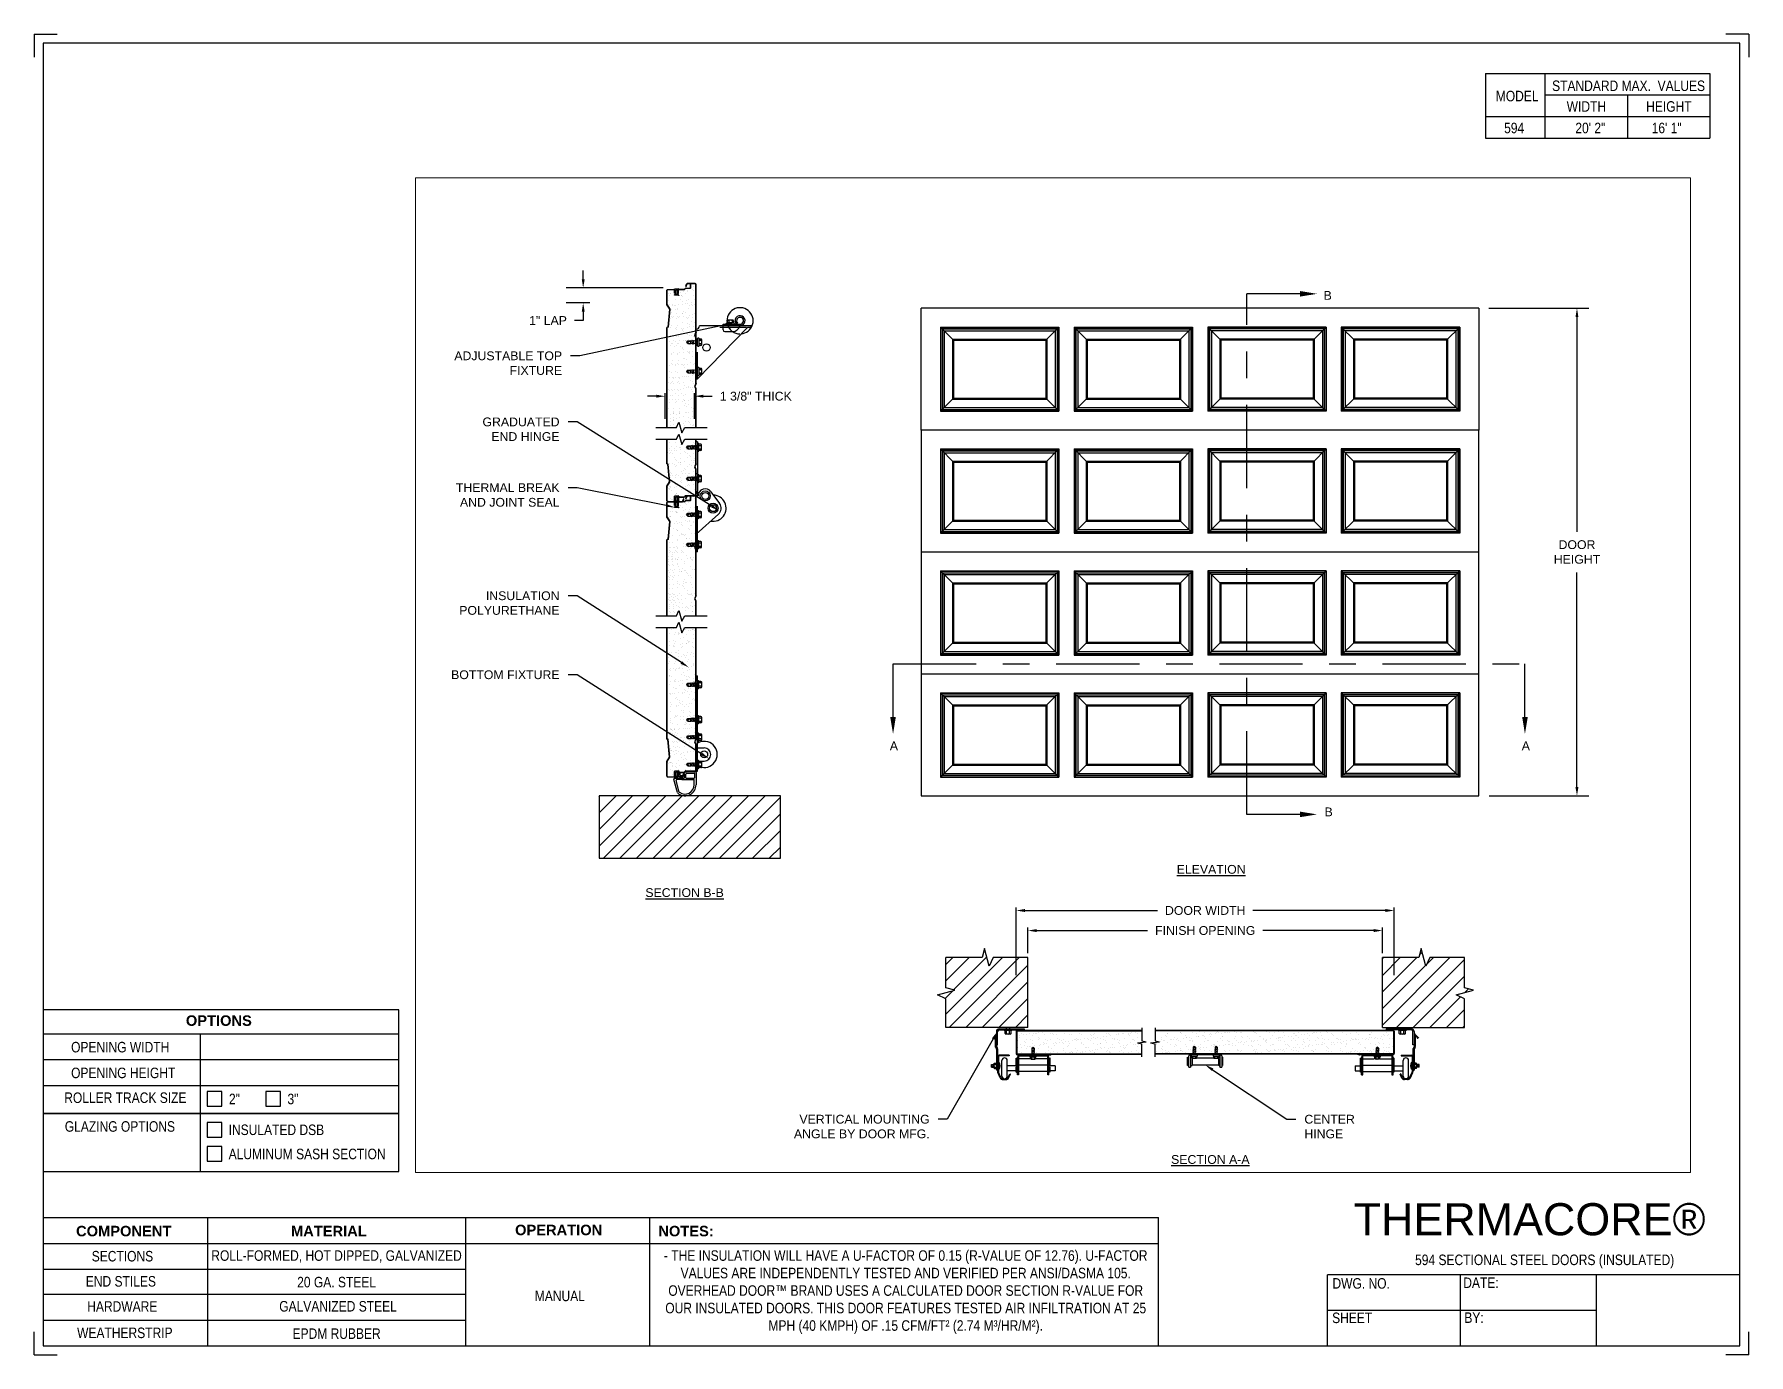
# Paper-space layout '594 MANUAL' of a CAD drawing. Header units: inches. Extents: x 0.1 to 10.9, y 0.1 to 8.4.
# The model-space entities are those that its viewports show. They can reach past a viewport. Long polylines and large blocks are cut down to what shows.
import ezdxf
from ezdxf import colors
from ezdxf.entities.mleader import LeaderData, LeaderLine
from ezdxf.math import Vec2, Vec3

# ---------------------------------------------------------------- set-up
doc = ezdxf.new("R2010")
doc.units = ezdxf.units.IN
doc.header["$LTSCALE"] = 0.25
doc.header["$MEASUREMENT"] = 0
for name, pattern in [('C_SOLID_L', [0]), ('CENTER', [2, 1.25, -0.25, 0.25, -0.25]), ('HIDDEN2', [0.1875, 0.125, -0.0625]), ('HIDDEN3', [0.09375, 0.0625, -0.03125])]:
    doc.linetypes.add(name, pattern=pattern)
for name, color, linetype in [('594', 7, 'Continuous'), ('ANNOTATIONS', 1, 'Continuous'), ('SECTION CUTS', 6, 'CENTER'), ('TITLE BLOCK', 7, 'Continuous')]:
    doc.layers.add(name, color=color, linetype=linetype)
doc.styles.add('ARIAL', font='arial.ttf', dxfattribs={"height": 0.09375})
doc.styles.add('CADdetails-DIMENSIONS', font='ARIALN.TTF', dxfattribs={"height": 2.38})
doc.styles.get("Standard").update_dxf_attribs({"font": 'romans.shx'})
doc.dimstyles.new('DIMSTYLE_5', dxfattribs={"dimtxt": 0.0625, "dimasz": 0.15, "dimexe": 0.18, "dimexo": 0.0625, "dimgap": 0.09, "dimtad": 0, "dimtih": 1, "dimtoh": 1, "dimdec": 5, "dimlfac": 8, "dimzin": 4, "dimdsep": 46, "dimtxsty": 'Standard', "dimcen": 0.09, "dimadec": 0, "dimazin": 0, "dimtp": 0.03125, "dimtm": 0.03125, "dimtfac": 1, "dimtdec": 5, "dimtofl": 0, "dimtmove": 0, "dimatfit": 3, "dimfxl": 1, "dimtolj": 1, "dimtzin": 4, "dimarcsym": 0})
doc.dimstyles.new('STANDARD$0', dxfattribs={"dimtxt": 0.09375, "dimasz": 0.09375, "dimexe": 0.03125, "dimexo": 0.046875, "dimgap": 0.09, "dimtad": 0, "dimtih": 1, "dimtoh": 1, "dimdec": 4, "dimzin": 0, "dimdsep": 46, "dimtxsty": 'ARIAL', "dimcen": 0.09, "dimadec": 0, "dimazin": 0, "dimtfac": 1, "dimtdec": 4, "dimtofl": 0, "dimtmove": 0, "dimatfit": 1, "dimfxl": 1, "dimtolj": 1, "dimtzin": 0, "dimarcsym": 0})

psp = doc.layouts.new('594 MANUAL')

# ---------------------------------------------------------------- texts
at = {"layer": 'TITLE BLOCK', "attachment_point": 2, "style": 'CADdetails-DIMENSIONS'}
for s, width, insert, char_height in [('MODEL', 0.28815, (9.45, 8.068), 0.0664), ('STANDARD MAX.  VALUES', 1.75949, (10.155, 8.133), 0.06641), ('WIDTH', 0.42908, (9.888, 8.002), 0.0664), ('HEIGHT', 0.42908, (10.41, 8.002), 0.0664), ('594', 0.29952, (9.431, 7.866), 0.0664)]:
    psp.add_mtext_dynamic_manual_height_columns(s, width=width, gutter_width=1.363, heights=[0], dxfattribs=dict(at, insert=insert, char_height=char_height))
at = {"layer": 'TITLE BLOCK', "style": 'CADdetails-DIMENSIONS'}
for s, insert, char_height, width, attachment_point in [('20\' 2"', (9.913, 7.866), 0.0664, 1.75949, 2), ('16\' 1"', (10.396, 7.866), 0.0664, 1.75949, 2), ('{\\fArial|b1|i0|c0|p34;OPTIONS}', (1.235, 2.217), 0.06641, 1.75949, 2), ('OPENING WIDTH', (0.3, 2.049), 0.06641, 1.30693, 1), ('OPENING HEIGHT', (0.3, 1.886), 0.06641, 1.30693, 1), ('\\pi0.05563;ROLLER TRACK SIZE', (0.201, 1.729), 0.06641, 0.87483, 1), ('\\pt0.06641;2"', (1.299, 1.721), 0.06641, 1.23928, 1), ('\\pt0.06641;3"', (1.669, 1.721), 0.06641, 1.23928, 1), ('GLAZING OPTIONS', (0.26, 1.547), 0.06641, 1.30693, 1), ('INSULATED DSB ', (1.297, 1.526), 0.06641, 1.53035, 1), ('ALUMINUM SASH SECTION', (1.297, 1.373), 0.06641, 1.53035, 1), ('\\A1;{\\fArial|b0|i0|c0|p34;\\PTHERMACORE®}', (10.642, 1.367), 0.20312, 2.03069, 3), ('{\\fArial|b1|i0|c0|p34;COMPONENT}', (0.633, 0.885), 0.06641, 1.75949, 2), ('{\\fArial|b1|i0|c0|p34;MATERIAL}', (1.931, 0.885), 0.06641, 1.75949, 2), ('{\\fArial|b1|i0|c0|p34;OPERATION}', (3.385, 0.892), 0.06641, 1.75949, 2), ('{\\fArial|b1|i0|c0|p34;NOTES:}', (4.191, 0.885), 0.06641, 1.75949, 2), ('SECTIONS', (0.625, 0.726), 0.0664, 1.75949, 2), (' ROLL-FORMED, HOT DIPPED, GALVANIZED', (1.969, 0.73), 0.06641, 1.75949, 2), ('- THE INSULATION WILL HAVE A U-FACTOR OF 0.15 (R-VALUE OF 12.76). U-FACTOR VALUES ARE INDEPENDENTLY TESTED AND VERIFIED PER ANSI/DASMA 105. OVERHEAD DOOR™ BRAND USES A CALCULATED DOOR SECTION R-VALUE FOR OUR INSULATED DOORS. THIS DOOR FEATURES TESTED AIR INFILTRATION AT 25 MPH (40 KMPH) OF .15 CFM/FT² (2.74 M³/HR/M²).', (5.581, 0.73), 0.066406, 3.14063, 2), ('594 SECTIONAL STEEL DOORS (INSULATED)', (9.624, 0.703), 0.06641, 2.79915, 2), ('END STILES', (0.615, 0.567), 0.0664, 1.75949, 2), ('20 GA. STEEL', (1.98, 0.562), 0.06641, 1.75949, 2), ('DWG. NO.', (8.463, 0.554), 0.0664, 1.75949, 2), ('DATE:', (9.221, 0.558), 0.0664, 1.75949, 2), ('\\P\\P MANUAL', (3.382, 0.696), 0.0664, 1.04738, 2), ('HARDWARE', (0.624, 0.408), 0.0664, 1.75949, 2), ('GALVANIZED STEEL', (1.989, 0.409), 0.06641, 1.75949, 2), ('SHEET', (8.406, 0.336), 0.0664, 1.75949, 2), ('BY:', (9.177, 0.337), 0.0664, 1.75949, 2), ('WEATHERSTRIP', (0.64, 0.241), 0.06641, 1.75949, 2), ('EPDM RUBBER ', (1.98, 0.236), 0.06641, 1.75949, 2)]:
    psp.add_mtext(s, dxfattribs=dict(at, insert=insert, char_height=char_height, width=width, attachment_point=attachment_point))

msp = doc.modelspace()

# ---------------------------------------------------------------- texts
at = {"layer": 'ANNOTATIONS', "char_height": 0.09375, "attachment_point": 2, "style": 'ARIAL'}
for s, insert, width in [('{\\LELEVATION}', (180.52101, 238.85097), 3.0834986), ('{\\LSECTION B-B}', (174.90481, 238.6029), 1.3823677), ('{\\LSECTION A-A}', (180.51216, 235.75603), 1.3823677)]:
    msp.add_mtext(s, dxfattribs=dict(at, insert=insert, width=width))
at = {"layer": 'SECTION CUTS', "style": 'ARIAL'}
for s, p in [('B', (181.72044, 244.87971)), ('A', (177.09363, 240.07481)), ('A', (183.83363, 240.07481)), ('B', (181.73112, 239.37012))]:
    msp.add_text(s, height=0.09375, dxfattribs=at).set_placement(p)

# ---------------------------------------------------------------- blocks, each defined once
blk = doc.blocks.new('*D1')
at = {"layer": 'ANNOTATIONS', "color": 0, "lineweight": -2, "transparency": 16777216}
for p, q in [((178.567, 237.909), (178.567, 238.182)), ((178.661, 238.151), (179.842, 238.151)), ((182.255, 238.151), (181.073, 238.151)), ((182.348, 237.909), (182.348, 238.182))]:
    blk.add_line(p, q, dxfattribs=at)
at = {"layer": 'ANNOTATIONS', "color": 0, "transparency": 16777216}
for points in [[(178.661, 238.167), (178.661, 238.135), (178.567, 238.151)], [(182.255, 238.167), (182.255, 238.135), (182.348, 238.151)]]:
    blk.add_solid(points, dxfattribs=at)
at = {"layer": 'defpoints', "color": 0, "transparency": 16777216}
for p in [(182.348, 238.151), (178.567, 237.862), (182.348, 237.862)]:
    blk.add_point(p, dxfattribs=at)
at = {"layer": 'ANNOTATIONS', "color": 0, "transparency": 16777216, "insert": (180.458, 238.151), "char_height": 0.09375, "attachment_point": 5, "style": 'ARIAL'}
blk.add_mtext('\\A1;FINISH OPENING', dxfattribs=at)
blk = doc.blocks.new('*D2')
at = {"layer": 'ANNOTATIONS', "color": 0, "lineweight": -2, "transparency": 16777216}
for p, q in [((178.442, 237.674), (178.442, 238.396)), ((178.536, 238.365), (179.949, 238.365)), ((182.38, 238.365), (180.967, 238.365)), ((182.473, 237.674), (182.473, 238.396))]:
    blk.add_line(p, q, dxfattribs=at)
at = {"layer": 'ANNOTATIONS', "color": 0, "transparency": 16777216}
for points in [[(178.536, 238.381), (178.536, 238.349), (178.442, 238.365)], [(182.38, 238.381), (182.38, 238.349), (182.473, 238.365)]]:
    blk.add_solid(points, dxfattribs=at)
at = {"layer": 'defpoints', "color": 0, "transparency": 16777216}
for p in [(178.442, 238.365), (178.442, 237.627), (182.473, 237.627)]:
    blk.add_point(p, dxfattribs=at)
at = {"layer": 'ANNOTATIONS', "color": 0, "transparency": 16777216, "insert": (180.458, 238.365), "char_height": 0.09375, "attachment_point": 5, "style": 'ARIAL'}
blk.add_mtext('\\A1;DOOR WIDTH', dxfattribs=at)
blk = doc.blocks.new('*X3')
at = {"color": 0}
for p, q in [((5.444, 3.306), (5.444, 3.306)), ((5.47, 3.308), (5.47, 3.308)), ((5.485, 3.331), (5.485, 3.331)), ((5.512, 3.315), (5.512, 3.315)), ((5.538, 3.318), (5.538, 3.318)), ((5.579, 3.324), (5.579, 3.324)), ((5.605, 3.313), (5.605, 3.313)), ((5.621, 3.329), (5.621, 3.329)), ((5.641, 3.331), (5.641, 3.331)), ((5.647, 3.333), (5.647, 3.333)), ((5.673, 3.336), (5.673, 3.336)), ((5.713, 3.341), (5.713, 3.341)), ((5.736, 3.315), (5.736, 3.315)), ((5.781, 3.35), (5.781, 3.35)), ((5.796, 3.331), (5.796, 3.331)), ((5.807, 3.354), (5.807, 3.354)), ((5.821, 3.327), (5.821, 3.327)), ((5.83, 3.319), (5.83, 3.319)), ((5.864, 3.314), (5.864, 3.314)), ((5.952, 3.331), (5.952, 3.331)), ((5.999, 3.319), (5.999, 3.319)), ((6.024, 3.323), (6.024, 3.323)), ((6.108, 3.332), (6.108, 3.332)), ((6.13, 3.321), (6.13, 3.321)), ((6.224, 3.321), (6.224, 3.321)), ((6.233, 3.313), (6.233, 3.313)), ((6.258, 3.32), (6.258, 3.32)), ((6.263, 3.332), (6.263, 3.332)), ((6.366, 3.298), (6.366, 3.298)), ((6.384, 3.357), (6.384, 3.357)), ((6.392, 3.301), (6.392, 3.301)), ((6.393, 3.325), (6.393, 3.325)), ((6.419, 3.332), (6.419, 3.332)), ((6.427, 3.317), (6.427, 3.317)), ((6.433, 3.307), (6.433, 3.307)), ((6.5, 3.315), (6.5, 3.315)), ((6.524, 3.327), (6.524, 3.327)), ((6.526, 3.319), (6.526, 3.319)), ((6.567, 3.324), (6.567, 3.324)), ((6.575, 3.333), (6.575, 3.333)), ((6.627, 3.315), (6.627, 3.315)), ((6.635, 3.333), (6.635, 3.333)), ((6.636, 3.306), (6.636, 3.306)), ((6.651, 3.326), (6.651, 3.326)), ((6.661, 3.337), (6.661, 3.337)), ((6.702, 3.342), (6.702, 3.342)), ((6.731, 3.333), (6.731, 3.333)), ((6.77, 3.351), (6.77, 3.351)), ((5.449, 3.254), (5.449, 3.254)), ((5.45, 3.177), (5.45, 3.177)), ((5.469, 3.142), (5.469, 3.142)), ((5.471, 3.285), (5.471, 3.285)), ((5.473, 3.212), (5.473, 3.212)), ((5.476, 3.116), (5.476, 3.116)), ((5.49, 3.183), (5.49, 3.183)), ((5.49, 3.129), (5.49, 3.129)), ((5.52, 3.239), (5.52, 3.239)), ((5.525, 3.205), (5.525, 3.205)), ((5.53, 3.231), (5.53, 3.231)), ((5.541, 3.264), (5.541, 3.264)), ((5.544, 3.167), (5.544, 3.167)), ((5.558, 3.191), (5.558, 3.191)), ((5.573, 3.191), (5.573, 3.191)), ((5.584, 3.267), (5.584, 3.267)), ((5.584, 3.195), (5.584, 3.195)), ((5.605, 3.254), (5.605, 3.254)), ((5.608, 3.217), (5.608, 3.217)), ((5.625, 3.2), (5.625, 3.2)), ((5.632, 3.137), (5.632, 3.137)), ((5.645, 3.129), (5.645, 3.129)), ((5.668, 3.263), (5.668, 3.263)), ((5.671, 3.283), (5.671, 3.283)), ((5.672, 3.167), (5.672, 3.167)), ((5.68, 3.275), (5.68, 3.275)), ((5.681, 3.206), (5.681, 3.206)), ((5.693, 3.209), (5.693, 3.209)), ((5.719, 3.213), (5.719, 3.213)), ((5.723, 3.235), (5.723, 3.235)), ((5.739, 3.219), (5.739, 3.219)), ((5.74, 3.268), (5.74, 3.268)), ((5.742, 3.122), (5.742, 3.122)), ((5.76, 3.218), (5.76, 3.218)), ((5.761, 3.254), (5.761, 3.254)), ((5.773, 3.189), (5.773, 3.189)), ((5.78, 3.143), (5.78, 3.143)), ((5.782, 3.181), (5.782, 3.181)), ((5.801, 3.129), (5.801, 3.129)), ((5.803, 3.268), (5.803, 3.268)), ((5.807, 3.172), (5.807, 3.172)), ((5.826, 3.141), (5.826, 3.141)), ((5.828, 3.227), (5.828, 3.227)), ((5.837, 3.206), (5.837, 3.206)), ((5.854, 3.23), (5.854, 3.23)), ((5.867, 3.218), (5.867, 3.218)), ((5.87, 3.122), (5.87, 3.122)), ((5.874, 3.279), (5.874, 3.279)), ((5.894, 3.236), (5.894, 3.236)), ((5.895, 3.268), (5.895, 3.268)), ((5.916, 3.255), (5.916, 3.255)), ((5.923, 3.233), (5.923, 3.233)), ((5.933, 3.225), (5.933, 3.225)), ((5.934, 3.27), (5.934, 3.27)), ((5.936, 3.143), (5.936, 3.143)), ((5.938, 3.173), (5.938, 3.173)), ((5.94, 3.112), (5.94, 3.112)), ((5.957, 3.129), (5.957, 3.129)), ((5.962, 3.245), (5.962, 3.245)), ((5.976, 3.185), (5.976, 3.185)), ((5.988, 3.248), (5.988, 3.248)), ((5.992, 3.206), (5.992, 3.206)), ((6.002, 3.223), (6.002, 3.223)), ((6.005, 3.127), (6.005, 3.127)), ((6.008, 3.121), (6.008, 3.121)), ((6.026, 3.139), (6.026, 3.139)), ((6.029, 3.253), (6.029, 3.253)), ((6.034, 3.125), (6.034, 3.125)), ((6.035, 3.131), (6.035, 3.131)), ((6.051, 3.268), (6.051, 3.268)), ((6.062, 3.269), (6.062, 3.269)), ((6.065, 3.173), (6.065, 3.173)), ((6.072, 3.255), (6.072, 3.255)), ((6.074, 3.277), (6.074, 3.277)), ((6.075, 3.13), (6.075, 3.13)), ((6.083, 3.269), (6.083, 3.269)), ((6.091, 3.143), (6.091, 3.143)), ((6.097, 3.262), (6.097, 3.262)), ((6.113, 3.13), (6.113, 3.13)), ((6.123, 3.266), (6.123, 3.266)), ((6.126, 3.229), (6.126, 3.229)), ((6.133, 3.225), (6.133, 3.225)), ((6.136, 3.128), (6.136, 3.128)), ((6.143, 3.139), (6.143, 3.139)), ((6.148, 3.207), (6.148, 3.207)), ((6.163, 3.271), (6.163, 3.271)), ((6.169, 3.142), (6.169, 3.142)), ((6.176, 3.183), (6.176, 3.183)), ((6.185, 3.175), (6.185, 3.175)), ((6.197, 3.274), (6.197, 3.274)), ((6.2, 3.178), (6.2, 3.178)), ((6.207, 3.269), (6.207, 3.269)), ((6.209, 3.148), (6.209, 3.148)), ((6.228, 3.255), (6.228, 3.255)), ((6.229, 3.135), (6.229, 3.135)), ((6.231, 3.28), (6.231, 3.28)), ((6.247, 3.143), (6.247, 3.143)), ((6.257, 3.283), (6.257, 3.283)), ((6.261, 3.224), (6.261, 3.224)), ((6.264, 3.128), (6.264, 3.128)), ((6.268, 3.13), (6.268, 3.13)), ((6.277, 3.273), (6.277, 3.273)), ((6.277, 3.157), (6.277, 3.157)), ((6.298, 3.289), (6.298, 3.289)), ((6.303, 3.16), (6.303, 3.16)), ((6.304, 3.207), (6.304, 3.207)), ((6.327, 3.227), (6.327, 3.227)), ((6.328, 3.276), (6.328, 3.276)), ((6.331, 3.179), (6.331, 3.179)), ((6.336, 3.219), (6.336, 3.219)), ((6.344, 3.165), (6.344, 3.165)), ((6.363, 3.269), (6.363, 3.269)), ((6.379, 3.179), (6.379, 3.179)), ((6.384, 3.255), (6.384, 3.255)), ((6.396, 3.229), (6.396, 3.229)), ((6.399, 3.132), (6.399, 3.132)), ((6.403, 3.144), (6.403, 3.144)), ((6.412, 3.174), (6.412, 3.174)), ((6.424, 3.13), (6.424, 3.13)), ((6.429, 3.133), (6.429, 3.133)), ((6.438, 3.178), (6.438, 3.178)), ((6.438, 3.125), (6.438, 3.125)), ((6.456, 3.275), (6.456, 3.275)), ((6.459, 3.179), (6.459, 3.179)), ((6.46, 3.207), (6.46, 3.207)), ((6.477, 3.271), (6.477, 3.271)), ((6.479, 3.183), (6.479, 3.183)), ((6.486, 3.263), (6.486, 3.263)), ((6.518, 3.269), (6.518, 3.269)), ((6.527, 3.23), (6.527, 3.23)), ((6.53, 3.223), (6.53, 3.223)), ((6.53, 3.134), (6.53, 3.134)), ((6.539, 3.256), (6.539, 3.256)), ((6.547, 3.192), (6.547, 3.192)), ((6.559, 3.144), (6.559, 3.144)), ((6.573, 3.196), (6.573, 3.196)), ((6.579, 3.177), (6.579, 3.177)), ((6.58, 3.131), (6.58, 3.131)), ((6.589, 3.169), (6.589, 3.169)), ((6.591, 3.28), (6.591, 3.28)), ((6.594, 3.184), (6.594, 3.184)), ((6.613, 3.201), (6.613, 3.201)), ((6.615, 3.207), (6.615, 3.207)), ((6.632, 3.129), (6.632, 3.129)), ((6.655, 3.23), (6.655, 3.23)), ((6.658, 3.134), (6.658, 3.134)), ((6.674, 3.269), (6.674, 3.269)), ((6.68, 3.267), (6.68, 3.267)), ((6.681, 3.21), (6.681, 3.21)), ((6.695, 3.256), (6.695, 3.256)), ((6.707, 3.213), (6.707, 3.213)), ((6.714, 3.144), (6.714, 3.144)), ((6.722, 3.282), (6.722, 3.282)), ((6.725, 3.185), (6.725, 3.185)), ((6.73, 3.221), (6.73, 3.221)), ((6.735, 3.131), (6.735, 3.131)), ((6.739, 3.213), (6.739, 3.213)), ((6.748, 3.219), (6.748, 3.219)), ((6.771, 3.208), (6.771, 3.208))]:
    blk.add_line(p, q, dxfattribs=at)
blk = doc.blocks.new('*X4')
at = {"color": 0}
for p, q in [((6.917, 3.333), (6.917, 3.333)), ((6.98, 3.354), (6.98, 3.354)), ((7.03, 3.309), (7.03, 3.309)), ((7.039, 3.3), (7.039, 3.3)), ((7.042, 3.333), (7.042, 3.333)), ((7.045, 3.332), (7.045, 3.332)), ((7.18, 3.337), (7.18, 3.337)), ((7.181, 3.353), (7.181, 3.353)), ((7.19, 3.344), (7.19, 3.344)), ((7.198, 3.334), (7.198, 3.334)), ((7.233, 3.304), (7.233, 3.304)), ((7.311, 3.339), (7.311, 3.339)), ((7.353, 3.334), (7.353, 3.334)), ((7.354, 3.298), (7.354, 3.298)), ((7.379, 3.292), (7.379, 3.292)), ((7.38, 3.302), (7.38, 3.302)), ((7.384, 3.348), (7.384, 3.348)), ((7.421, 3.307), (7.421, 3.307)), ((7.433, 3.303), (7.433, 3.303)), ((7.439, 3.338), (7.439, 3.338)), ((7.443, 3.294), (7.443, 3.294)), ((7.489, 3.316), (7.489, 3.316)), ((7.509, 3.334), (7.509, 3.334)), ((7.51, 3.293), (7.51, 3.293)), ((7.515, 3.32), (7.515, 3.32)), ((7.555, 3.325), (7.555, 3.325)), ((7.574, 3.343), (7.574, 3.343)), ((7.584, 3.347), (7.584, 3.347)), ((7.593, 3.338), (7.593, 3.338)), ((7.623, 3.334), (7.623, 3.334)), ((7.636, 3.298), (7.636, 3.298)), ((7.638, 3.293), (7.638, 3.293)), ((7.649, 3.337), (7.649, 3.337)), ((7.665, 3.335), (7.665, 3.335)), ((7.69, 3.343), (7.69, 3.343)), ((7.705, 3.345), (7.705, 3.345)), ((7.758, 3.352), (7.758, 3.352)), ((7.773, 3.298), (7.773, 3.298)), ((7.784, 3.355), (7.784, 3.355)), ((7.787, 3.342), (7.787, 3.342)), ((7.82, 3.335), (7.82, 3.335)), ((7.833, 3.344), (7.833, 3.344)), ((7.836, 3.297), (7.836, 3.297)), ((7.904, 3.299), (7.904, 3.299)), ((7.968, 3.349), (7.968, 3.349)), ((7.976, 3.335), (7.976, 3.335)), ((7.987, 3.34), (7.987, 3.34)), ((7.996, 3.332), (7.996, 3.332)), ((8.031, 3.299), (8.031, 3.299)), ((8.039, 3.292), (8.039, 3.292)), ((8.099, 3.35), (8.099, 3.35)), ((8.132, 3.335), (8.132, 3.335)), ((8.166, 3.304), (8.166, 3.304)), ((8.19, 3.336), (8.19, 3.336)), ((8.227, 3.35), (8.227, 3.35)), ((8.288, 3.336), (8.288, 3.336)), ((8.297, 3.305), (8.297, 3.305)), ((8.342, 3.299), (8.342, 3.299)), ((8.362, 3.355), (8.362, 3.355)), ((8.368, 3.302), (8.368, 3.302)), ((8.39, 3.334), (8.39, 3.334)), ((8.399, 3.326), (8.399, 3.326)), ((8.409, 3.308), (8.409, 3.308)), ((8.425, 3.305), (8.425, 3.305)), ((8.443, 3.336), (8.443, 3.336)), ((8.477, 3.317), (8.477, 3.317)), ((8.503, 3.32), (8.503, 3.32)), ((8.544, 3.326), (8.544, 3.326)), ((8.56, 3.31), (8.56, 3.31)), ((8.593, 3.33), (8.593, 3.33)), ((8.599, 3.336), (8.599, 3.336)), ((8.611, 3.335), (8.611, 3.335)), ((8.638, 3.338), (8.638, 3.338)), ((8.678, 3.343), (8.678, 3.343)), ((8.691, 3.311), (8.691, 3.311)), ((8.746, 3.352), (8.746, 3.352)), ((8.755, 3.337), (8.755, 3.337)), ((8.793, 3.328), (8.793, 3.328)), ((8.802, 3.32), (8.802, 3.32)), ((8.819, 3.311), (8.819, 3.311)), ((8.91, 3.337), (8.91, 3.337)), ((8.954, 3.315), (8.954, 3.315)), ((8.996, 3.324), (8.996, 3.324)), ((9.066, 3.337), (9.066, 3.337)), ((9.085, 3.317), (9.085, 3.317)), ((9.196, 3.322), (9.196, 3.322)), ((9.205, 3.314), (9.205, 3.314)), ((9.213, 3.317), (9.213, 3.317)), ((9.222, 3.337), (9.222, 3.337)), ((9.331, 3.3), (9.331, 3.3)), ((9.348, 3.321), (9.348, 3.321)), ((9.357, 3.303), (9.357, 3.303)), ((9.378, 3.338), (9.378, 3.338)), ((9.397, 3.308), (9.397, 3.308)), ((9.399, 3.318), (9.399, 3.318)), ((6.924, 3.14), (6.924, 3.14)), ((6.927, 3.208), (6.927, 3.208)), ((6.929, 3.113), (6.929, 3.113)), ((6.933, 3.217), (6.933, 3.217)), ((6.95, 3.245), (6.95, 3.245)), ((6.976, 3.249), (6.976, 3.249)), ((6.982, 3.171), (6.982, 3.171)), ((6.985, 3.286), (6.985, 3.286)), ((6.985, 3.27), (6.985, 3.27)), ((6.988, 3.19), (6.988, 3.19)), ((6.992, 3.163), (6.992, 3.163)), ((6.996, 3.122), (6.996, 3.122)), ((7.006, 3.257), (7.006, 3.257)), ((7.017, 3.254), (7.017, 3.254)), ((7.022, 3.125), (7.022, 3.125)), ((7.026, 3.145), (7.026, 3.145)), ((7.035, 3.123), (7.035, 3.123)), ((7.047, 3.131), (7.047, 3.131)), ((7.048, 3.236), (7.048, 3.236)), ((7.052, 3.139), (7.052, 3.139)), ((7.063, 3.131), (7.063, 3.131)), ((7.082, 3.208), (7.082, 3.208)), ((7.083, 3.26), (7.083, 3.26)), ((7.085, 3.263), (7.085, 3.263)), ((7.111, 3.266), (7.111, 3.266)), ((7.116, 3.288), (7.116, 3.288)), ((7.119, 3.191), (7.119, 3.191)), ((7.131, 3.14), (7.131, 3.14)), ((7.133, 3.215), (7.133, 3.215)), ((7.141, 3.27), (7.141, 3.27)), ((7.142, 3.206), (7.142, 3.206)), ((7.152, 3.272), (7.152, 3.272)), ((7.157, 3.143), (7.157, 3.143)), ((7.162, 3.257), (7.162, 3.257)), ((7.181, 3.145), (7.181, 3.145)), ((7.183, 3.241), (7.183, 3.241)), ((7.185, 3.167), (7.185, 3.167)), ((7.187, 3.144), (7.187, 3.144)), ((7.198, 3.148), (7.198, 3.148)), ((7.203, 3.132), (7.203, 3.132)), ((7.219, 3.281), (7.219, 3.281)), ((7.235, 3.121), (7.235, 3.121)), ((7.238, 3.209), (7.238, 3.209)), ((7.244, 3.287), (7.244, 3.287)), ((7.244, 3.113), (7.244, 3.113)), ((7.246, 3.284), (7.246, 3.284)), ((7.247, 3.191), (7.247, 3.191)), ((7.266, 3.157), (7.266, 3.157)), ((7.283, 3.259), (7.283, 3.259)), ((7.286, 3.289), (7.286, 3.289)), ((7.292, 3.25), (7.292, 3.25)), ((7.292, 3.161), (7.292, 3.161)), ((7.297, 3.271), (7.297, 3.271)), ((7.314, 3.242), (7.314, 3.242)), ((7.318, 3.257), (7.318, 3.257)), ((7.336, 3.21), (7.336, 3.21)), ((7.358, 3.132), (7.358, 3.132)), ((7.382, 3.195), (7.382, 3.195)), ((7.385, 3.165), (7.385, 3.165)), ((7.394, 3.209), (7.394, 3.209)), ((7.395, 3.156), (7.395, 3.156)), ((7.4, 3.175), (7.4, 3.175)), ((7.426, 3.178), (7.426, 3.178)), ((7.438, 3.117), (7.438, 3.117)), ((7.442, 3.242), (7.442, 3.242)), ((7.445, 3.145), (7.445, 3.145)), ((7.452, 3.271), (7.452, 3.271)), ((7.467, 3.184), (7.467, 3.184)), ((7.474, 3.257), (7.474, 3.257)), ((7.486, 3.254), (7.486, 3.254)), ((7.493, 3.146), (7.493, 3.146)), ((7.513, 3.197), (7.513, 3.197)), ((7.514, 3.132), (7.514, 3.132)), ((7.535, 3.193), (7.535, 3.193)), ((7.536, 3.209), (7.536, 3.209)), ((7.545, 3.2), (7.545, 3.2)), ((7.549, 3.209), (7.549, 3.209)), ((7.561, 3.196), (7.561, 3.196)), ((7.577, 3.247), (7.577, 3.247)), ((7.589, 3.16), (7.589, 3.16)), ((7.601, 3.202), (7.601, 3.202)), ((7.608, 3.271), (7.608, 3.271)), ((7.629, 3.258), (7.629, 3.258)), ((7.638, 3.115), (7.638, 3.115)), ((7.641, 3.196), (7.641, 3.196)), ((7.649, 3.146), (7.649, 3.146)), ((7.669, 3.21), (7.669, 3.21)), ((7.67, 3.133), (7.67, 3.133)), ((7.686, 3.253), (7.686, 3.253)), ((7.695, 3.244), (7.695, 3.244)), ((7.695, 3.214), (7.695, 3.214)), ((7.705, 3.209), (7.705, 3.209)), ((7.708, 3.248), (7.708, 3.248)), ((7.711, 3.152), (7.711, 3.152)), ((7.736, 3.219), (7.736, 3.219)), ((7.739, 3.204), (7.739, 3.204)), ((7.764, 3.271), (7.764, 3.271)), ((7.776, 3.201), (7.776, 3.201)), ((7.785, 3.258), (7.785, 3.258)), ((7.789, 3.159), (7.789, 3.159)), ((7.798, 3.15), (7.798, 3.15)), ((7.804, 3.228), (7.804, 3.228)), ((7.804, 3.146), (7.804, 3.146)), ((7.825, 3.133), (7.825, 3.133)), ((7.83, 3.232), (7.83, 3.232)), ((7.836, 3.248), (7.836, 3.248)), ((7.839, 3.151), (7.839, 3.151)), ((7.846, 3.288), (7.846, 3.288)), ((7.861, 3.21), (7.861, 3.21)), ((7.871, 3.237), (7.871, 3.237)), ((7.889, 3.248), (7.889, 3.248)), ((7.907, 3.203), (7.907, 3.203)), ((7.917, 3.114), (7.917, 3.114)), ((7.92, 3.272), (7.92, 3.272)), ((7.939, 3.246), (7.939, 3.246)), ((7.939, 3.203), (7.939, 3.203)), ((7.941, 3.258), (7.941, 3.258)), ((7.948, 3.194), (7.948, 3.194)), ((7.96, 3.147), (7.96, 3.147)), ((7.965, 3.249), (7.965, 3.249)), ((7.971, 3.252), (7.971, 3.252)), ((7.974, 3.156), (7.974, 3.156)), ((7.981, 3.133), (7.981, 3.133)), ((7.985, 3.123), (7.985, 3.123)), ((7.992, 3.154), (7.992, 3.154)), ((8.005, 3.255), (8.005, 3.255)), ((8.011, 3.126), (8.011, 3.126)), ((8.017, 3.21), (8.017, 3.21)), ((8.035, 3.202), (8.035, 3.202)), ((8.051, 3.131), (8.051, 3.131)), ((8.073, 3.264), (8.073, 3.264)), ((8.075, 3.272), (8.075, 3.272)), ((8.089, 3.246), (8.089, 3.246)), ((8.096, 3.259), (8.096, 3.259)), ((8.098, 3.238), (8.098, 3.238)), ((8.099, 3.267), (8.099, 3.267)), ((8.102, 3.254), (8.102, 3.254)), ((8.105, 3.158), (8.105, 3.158)), ((8.116, 3.147), (8.116, 3.147)), ((8.119, 3.14), (8.119, 3.14)), ((8.137, 3.133), (8.137, 3.133)), ((8.14, 3.272), (8.14, 3.272)), ((8.142, 3.198), (8.142, 3.198)), ((8.145, 3.144), (8.145, 3.144)), ((8.17, 3.207), (8.17, 3.207)), ((8.172, 3.21), (8.172, 3.21)), ((8.186, 3.149), (8.186, 3.149)), ((8.192, 3.153), (8.192, 3.153)), ((8.201, 3.144), (8.201, 3.144)), ((8.208, 3.281), (8.208, 3.281)), ((8.23, 3.254), (8.23, 3.254)), ((8.231, 3.272), (8.231, 3.272)), ((8.233, 3.157), (8.233, 3.157)), ((8.234, 3.285), (8.234, 3.285)), ((8.24, 3.29), (8.24, 3.29)), ((8.249, 3.282), (8.249, 3.282)), ((8.252, 3.259), (8.252, 3.259)), ((8.254, 3.158), (8.254, 3.158)), ((8.271, 3.147), (8.271, 3.147)), ((8.274, 3.29), (8.274, 3.29)), ((8.28, 3.161), (8.28, 3.161)), ((8.292, 3.242), (8.292, 3.242)), ((8.292, 3.134), (8.292, 3.134)), ((8.3, 3.209), (8.3, 3.209)), ((8.304, 3.113), (8.304, 3.113)), ((8.32, 3.167), (8.32, 3.167)), ((8.328, 3.211), (8.328, 3.211)), ((8.342, 3.196), (8.342, 3.196)), ((8.351, 3.188), (8.351, 3.188)), ((8.365, 3.258), (8.365, 3.258)), ((8.368, 3.162), (8.368, 3.162)), ((8.387, 3.273), (8.387, 3.273)), ((8.388, 3.176), (8.388, 3.176)), ((8.395, 3.148), (8.395, 3.148)), ((8.408, 3.259), (8.408, 3.259)), ((8.414, 3.179), (8.414, 3.179)), ((8.427, 3.147), (8.427, 3.147)), ((8.428, 3.208), (8.428, 3.208)), ((8.432, 3.112), (8.432, 3.112)), ((8.443, 3.286), (8.443, 3.286)), ((8.448, 3.134), (8.448, 3.134)), ((8.455, 3.184), (8.455, 3.184)), ((8.484, 3.211), (8.484, 3.211)), ((8.492, 3.24), (8.492, 3.24)), ((8.496, 3.26), (8.496, 3.26)), ((8.499, 3.164), (8.499, 3.164)), ((8.502, 3.232), (8.502, 3.232)), ((8.523, 3.193), (8.523, 3.193)), ((8.542, 3.273), (8.542, 3.273)), ((8.545, 3.192), (8.545, 3.192)), ((8.549, 3.197), (8.549, 3.197)), ((8.563, 3.213), (8.563, 3.213)), ((8.564, 3.259), (8.564, 3.259)), ((8.567, 3.117), (8.567, 3.117)), ((8.583, 3.148), (8.583, 3.148)), ((8.59, 3.202), (8.59, 3.202)), ((8.595, 3.146), (8.595, 3.146)), ((8.604, 3.138), (8.604, 3.138)), ((8.604, 3.134), (8.604, 3.134)), ((8.624, 3.259), (8.624, 3.259)), ((8.627, 3.163), (8.627, 3.163)), ((8.639, 3.211), (8.639, 3.211)), ((8.643, 3.284), (8.643, 3.284)), ((8.652, 3.276), (8.652, 3.276)), ((8.658, 3.211), (8.658, 3.211)), ((8.684, 3.215), (8.684, 3.215)), ((8.694, 3.215), (8.694, 3.215)), ((8.695, 3.236), (8.695, 3.236)), ((8.697, 3.119), (8.697, 3.119)), ((8.698, 3.273), (8.698, 3.273)), ((8.719, 3.26), (8.719, 3.26)), ((8.724, 3.22), (8.724, 3.22)), ((8.739, 3.148), (8.739, 3.148)), ((8.745, 3.19), (8.745, 3.19)), ((8.754, 3.182), (8.754, 3.182)), ((8.759, 3.264), (8.759, 3.264)), ((8.76, 3.135), (8.76, 3.135)), ((8.762, 3.168), (8.762, 3.168)), ((8.792, 3.229), (8.792, 3.229)), ((8.795, 3.211), (8.795, 3.211)), ((8.798, 3.142), (8.798, 3.142)), ((8.818, 3.232), (8.818, 3.232)), ((8.822, 3.214), (8.822, 3.214)), ((8.825, 3.118), (8.825, 3.118)), ((8.846, 3.28), (8.846, 3.28)), ((8.854, 3.273), (8.854, 3.273)), ((8.859, 3.238), (8.859, 3.238)), ((8.875, 3.26), (8.875, 3.26)), ((8.89, 3.266), (8.89, 3.266)), ((8.893, 3.17), (8.893, 3.17)), ((8.894, 3.148), (8.894, 3.148)), ((8.895, 3.234), (8.895, 3.234)), ((8.905, 3.226), (8.905, 3.226)), ((8.905, 3.114), (8.905, 3.114)), ((8.915, 3.135), (8.915, 3.135)), ((8.927, 3.247), (8.927, 3.247)), ((8.948, 3.186), (8.948, 3.186)), ((8.951, 3.212), (8.951, 3.212)), ((8.953, 3.25), (8.953, 3.25)), ((8.957, 3.219), (8.957, 3.219)), ((8.96, 3.123), (8.96, 3.123)), ((8.973, 3.123), (8.973, 3.123)), ((8.993, 3.255), (8.993, 3.255)), ((8.998, 3.14), (8.998, 3.14)), ((8.999, 3.127), (8.999, 3.127)), ((9.007, 3.132), (9.007, 3.132)), ((9.01, 3.274), (9.01, 3.274)), ((9.018, 3.265), (9.018, 3.265)), ((9.021, 3.169), (9.021, 3.169)), ((9.031, 3.26), (9.031, 3.26)), ((9.04, 3.132), (9.04, 3.132)), ((9.046, 3.278), (9.046, 3.278)), ((9.05, 3.149), (9.05, 3.149)), ((9.055, 3.27), (9.055, 3.27)), ((9.061, 3.264), (9.061, 3.264)), ((9.071, 3.135), (9.071, 3.135)), ((9.087, 3.268), (9.087, 3.268)), ((9.088, 3.221), (9.088, 3.221)), ((9.091, 3.124), (9.091, 3.124)), ((9.098, 3.23), (9.098, 3.23)), ((9.107, 3.212), (9.107, 3.212)), ((9.107, 3.141), (9.107, 3.141)), ((9.128, 3.273), (9.128, 3.273)), ((9.133, 3.144), (9.133, 3.144)), ((9.148, 3.184), (9.148, 3.184)), ((9.153, 3.27), (9.153, 3.27)), ((9.156, 3.174), (9.156, 3.174)), ((9.157, 3.176), (9.157, 3.176)), ((9.165, 3.274), (9.165, 3.274)), ((9.174, 3.15), (9.174, 3.15)), ((9.186, 3.261), (9.186, 3.261)), ((9.196, 3.282), (9.196, 3.282)), ((9.201, 3.136), (9.201, 3.136)), ((9.206, 3.149), (9.206, 3.149)), ((9.216, 3.22), (9.216, 3.22)), ((9.219, 3.124), (9.219, 3.124)), ((9.222, 3.285), (9.222, 3.285)), ((9.227, 3.135), (9.227, 3.135)), ((9.242, 3.159), (9.242, 3.159)), ((9.249, 3.274), (9.249, 3.274)), ((9.262, 3.212), (9.262, 3.212)), ((9.263, 3.291), (9.263, 3.291)), ((9.283, 3.272), (9.283, 3.272)), ((9.298, 3.228), (9.298, 3.228)), ((9.308, 3.22), (9.308, 3.22)), ((9.309, 3.167), (9.309, 3.167)), ((9.321, 3.274), (9.321, 3.274)), ((9.342, 3.261), (9.342, 3.261)), ((9.351, 3.225), (9.351, 3.225)), ((9.351, 3.18), (9.351, 3.18)), ((9.354, 3.129), (9.354, 3.129)), ((9.361, 3.149), (9.361, 3.149)), ((9.377, 3.176), (9.377, 3.176)), ((9.382, 3.136), (9.382, 3.136)), ((9.401, 3.134), (9.401, 3.134)), ((9.403, 3.18), (9.403, 3.18)), ((9.41, 3.126), (9.41, 3.126)), ((9.411, 3.271), (9.411, 3.271)), ((9.415, 3.175), (9.415, 3.175)), ((9.418, 3.213), (9.418, 3.213)), ((9.443, 3.185), (9.443, 3.185)), ((9.449, 3.272), (9.449, 3.272))]:
    blk.add_line(p, q, dxfattribs=at)
blk = doc.blocks.new('*D9')
at = {"layer": 'ANNOTATIONS', "color": 0, "lineweight": -2, "transparency": 16777216}
for p, q in [((183.483, 244.791), (184.548, 244.791)), ((184.423, 244.697), (184.423, 242.406)), ((184.423, 239.681), (184.423, 241.971)), ((183.486, 239.587), (184.548, 239.587))]:
    blk.add_line(p, q, dxfattribs=at)
at = {"layer": 'ANNOTATIONS', "color": 0, "transparency": 16777216}
for points in [[(184.407, 244.697), (184.438, 244.697), (184.423, 244.791)], [(184.407, 239.681), (184.438, 239.681), (184.423, 239.587)]]:
    blk.add_solid(points, dxfattribs=at)
at = {"layer": 'defpoints', "color": 0, "transparency": 16777216}
for p in [(183.377, 244.791), (183.379, 239.587), (184.423, 239.587)]:
    blk.add_point(p, dxfattribs=at)
at = {"layer": 'ANNOTATIONS', "color": 0, "transparency": 16777216, "insert": (184.423, 242.189), "char_height": 0.0938, "attachment_point": 5, "style": 'ARIAL'}
blk.add_mtext('\\A1;DOOR\\PHEIGHT', dxfattribs=at)
blk = doc.blocks.new('*D13')
at = {"layer": 'ANNOTATIONS', "color": 0, "lineweight": -2, "transparency": 16777216}
for p, q in [((173.823, 245.099), (173.823, 245.193)), ((174.678, 245.006), (173.643, 245.006)), ((173.895, 244.846), (173.643, 244.846)), ((173.823, 244.753), (173.823, 244.659)), ((173.823, 244.659), (173.729, 244.659))]:
    blk.add_line(p, q, dxfattribs=at)
at = {"layer": 'ANNOTATIONS', "color": 0, "transparency": 16777216}
for points in [[(173.808, 245.099), (173.839, 245.099), (173.823, 245.006)], [(173.808, 244.753), (173.839, 244.753), (173.823, 244.846)]]:
    blk.add_solid(points, dxfattribs=at)
at = {"layer": 'defpoints', "color": 0, "transparency": 16777216}
for p in [(174.741, 245.006), (173.823, 244.846), (173.957, 244.846)]:
    blk.add_point(p, dxfattribs=at)
at = {"layer": 'ANNOTATIONS', "color": 0, "transparency": 16777216, "insert": (173.448, 244.659), "char_height": 0.0938, "attachment_point": 5, "style": 'ARIAL'}
blk.add_mtext('\\A1;1" LAP', dxfattribs=at)
blk = doc.blocks.new('*D14')
at = {"layer": 'ANNOTATIONS', "color": 0, "lineweight": -2, "transparency": 16777216}
for p, q in [((174.604, 243.851), (174.51, 243.851)), ((174.698, 243.609), (174.698, 243.883)), ((175.01, 243.609), (175.01, 243.883)), ((175.104, 243.851), (175.198, 243.851))]:
    blk.add_line(p, q, dxfattribs=at)
at = {"layer": 'ANNOTATIONS', "color": 0, "transparency": 16777216}
for points in [[(174.604, 243.867), (174.604, 243.836), (174.698, 243.851)], [(175.104, 243.867), (175.104, 243.836), (175.01, 243.851)]]:
    blk.add_solid(points, dxfattribs=at)
at = {"layer": 'defpoints', "color": 0, "transparency": 16777216}
for p in [(175.01, 243.851), (174.698, 243.562), (175.01, 243.562)]:
    blk.add_point(p, dxfattribs=at)
at = {"layer": 'ANNOTATIONS', "color": 0, "transparency": 16777216, "insert": (175.664, 243.851), "char_height": 0.09375, "attachment_point": 5, "style": 'ARIAL'}
blk.add_mtext('\\A1;1 3/8" THICK', dxfattribs=at)

# ---------------------------------------------------------------- dimensions: what is measured, and where the dimension line sits
at = {"layer": 'ANNOTATIONS'}
dim = msp.add_linear_dim(base=(173.82323, 244.84638), p1=(174.74053, 245.00555), p2=(173.95704, 244.84638), angle=270, text='1" LAP', dimstyle='DIMSTYLE_5', override={"dimtxt": 0.08, "dimasz": 0.09375, "dimdec": 3, "dimlunit": 4, "dimtxsty": 'ARIAL'}, dxfattribs=at)
dim.commit()
dim.dimension.update_dxf_attribs({"geometry": '*D13', "text_midpoint": (173.44783, 244.65888), "dimtype": 160})
dim = msp.add_linear_dim(base=(184.42257, 239.58689), p1=(183.37693, 244.79074), p2=(183.37948, 239.58689), angle=90, text='DOOR\\PHEIGHT', dimstyle='STANDARD$0', override={"dimexe": 0.125, "dimexo": 0.10625, "dimcen": 0.153, "dimtmove": 1}, dxfattribs=at)
dim.commit()
dim.dimension.update_dxf_attribs({"geometry": '*D9', "text_midpoint": (184.42257, 242.18881)})
for base, p1, p2, text, picture, middle in [((175.01015, 243.85134), (174.69765, 243.56233), (175.01015, 243.56233), '1 3/8" THICK', '*D14', (175.66393, 243.85134)), ((178.44222, 238.36505), (182.47347, 237.62717), (178.44222, 237.62717), 'DOOR WIDTH', '*D2', (180.45785, 238.36505)), ((182.34847, 238.15111), (178.56722, 237.8621), (182.34847, 237.8621), 'FINISH OPENING', '*D1', (180.45785, 238.15111))]:
    dim = msp.add_linear_dim(base=base, p1=p1, p2=p2, text=text, dimstyle='STANDARD$0', dxfattribs=at)
    dim.commit()
    dim.dimension.update_dxf_attribs({"geometry": picture, "text_midpoint": middle})

# ---------------------------------------------------------------- hatches: boundary and pattern name
at = {"layer": '594'}
h = msp.add_hatch(dxfattribs=at)
h.set_pattern_fill('ANSI31', color=256, style=0)
h.set_pattern_definition([(45, (-0.60843, 2.40283), (-0.08838835, 0.08838835), [])])
h.paths.add_polyline_path([(175.92676, 239.58689), (173.99186, 239.58689), (173.99186, 238.92201), (175.92676, 238.92201)])
h = msp.add_hatch(dxfattribs=at)
h.set_pattern_fill('ANSI31', color=256)
h.set_pattern_definition([(45, (0, -0.18327), (-0.08838835, 0.08838835), [])])
h.paths.add_polyline_path([(178.56722, 237.8621), (178.19573, 237.8621), (178.15486, 237.7729), (178.10458, 237.95831), (178.07972, 237.8621), (177.69222, 237.8621), (177.69222, 237.53954), (177.78843, 237.51469), (177.60302, 237.46441), (177.69222, 237.42353), (177.69222, 237.11699), (178.56722, 237.11699)])
h.paths.add_polyline_path([(183.31968, 237.51469), (183.22347, 237.53954), (183.22347, 237.8621), (182.85198, 237.8621), (182.81111, 237.7729), (182.76083, 237.95831), (182.73597, 237.8621), (182.34847, 237.8621), (182.34847, 237.11699), (183.22347, 237.11699), (183.22347, 237.42353), (183.13427, 237.46441)])

# ---------------------------------------------------------------- linework, layer by layer
for p, q in [((174.91816, 245.02414), (174.92355, 245.04479)), ((174.92013, 245.02363), (174.92551, 245.04427)), ((174.92209, 245.02312), (174.92748, 245.04376)), ((175.01903, 245.05238), (174.93337, 245.05238)), ((175.01903, 245.05035), (174.93337, 245.05035)), ((174.96247, 245.04832), (174.93337, 245.04832)), ((174.96856, 245.00816), (174.96856, 245.04222)), ((174.9706, 245.00816), (174.9706, 245.04222)), ((175.01966, 245.04425), (175.01966, 244.888)), ((175.02513, 245.04425), (175.01966, 245.04425)), ((175.02513, 244.53742), (175.02513, 245.04425)), ((175.02716, 244.53742), (175.02716, 245.04425)), ((174.71466, 244.82356), (174.71466, 244.98113)), ((174.71716, 244.82432), (174.71716, 244.98113)), ((174.72233, 244.86602), (174.72233, 244.86602)), ((174.72253, 244.88051), (174.72253, 244.88051)), ((174.72325, 244.98972), (174.79153, 244.98972)), ((174.79153, 244.98722), (174.72325, 244.98722)), ((174.73173, 244.94382), (174.73173, 244.94382)), ((174.73174, 244.87207), (174.73174, 244.87207)), ((174.74455, 244.92783), (174.74455, 244.92783)), ((174.75776, 244.94725), (174.75776, 244.94725)), ((174.75785, 244.94287), (174.75785, 244.94287)), ((174.84325, 244.99644), (174.79638, 244.99152)), ((174.79638, 244.98823), (174.79638, 244.99152)), ((174.79638, 244.92965), (174.79638, 244.93294)), ((174.84325, 244.92472), (174.79638, 244.92965)), ((174.79763, 244.94972), (174.79763, 244.98113)), ((174.79763, 244.94972), (174.80013, 244.94972)), ((174.80013, 244.94972), (174.80013, 244.98113)), ((174.80263, 244.93993), (174.80263, 244.98124)), ((174.808, 244.87776), (174.808, 244.87776)), ((174.81044, 244.94323), (174.81044, 244.97794)), ((174.82229, 244.98481), (174.81604, 244.98416)), ((174.82229, 244.93635), (174.81604, 244.93701)), ((174.82919, 244.94257), (174.82919, 244.9786)), ((174.837, 244.93484), (174.837, 244.98633)), ((174.8395, 244.9466), (174.8395, 244.9816)), ((174.84153, 244.9466), (174.8395, 244.9466)), ((174.84153, 244.9466), (174.84153, 244.9816)), ((174.84325, 244.99644), (174.84325, 244.99332)), ((174.84325, 244.92785), (174.84325, 244.92472)), ((174.89854, 244.98972), (174.84763, 244.98972)), ((174.89854, 244.98769), (174.84763, 244.98769)), ((174.85695, 244.87974), (174.85695, 244.87974)), ((174.86632, 244.96154), (174.86632, 244.96154)), ((174.87283, 244.9244), (174.87283, 244.9244)), ((174.87543, 244.9295), (174.87543, 244.9295)), ((174.87804, 244.8663), (174.87804, 244.8663)), ((174.88205, 244.91595), (174.88205, 244.91595)), ((174.89235, 244.96497), (174.89235, 244.96497)), ((174.91103, 244.99969), (174.90285, 244.99151)), ((174.91246, 244.99825), (174.90429, 244.99007)), ((174.91356, 244.94315), (174.91356, 244.94315)), ((174.96247, 245.00207), (174.91677, 245.00207)), ((174.96247, 245.00003), (174.91677, 245.00003)), ((174.92555, 244.87609), (174.92555, 244.87609)), ((174.933, 244.97032), (174.933, 244.97032)), ((174.93989, 244.97896), (174.93989, 244.97896)), ((174.94304, 244.88262), (174.94304, 244.88262)), ((174.97228, 245.00522), (174.97228, 245.00522)), ((174.97337, 245.01388), (174.97337, 245.01388)), ((174.99336, 244.99179), (174.99336, 244.99179)), ((175.00019, 245.02523), (175.00019, 245.02523)), ((175.00091, 244.97926), (175.00091, 244.97926)), ((175.00334, 244.92889), (175.00334, 244.92889)), ((175.01266, 244.88002), (175.01266, 244.88002)), ((175.01966, 244.888), (175.02513, 244.888)), ((174.71466, 244.82356), (174.74495, 244.77857)), ((174.71716, 244.82432), (174.74752, 244.77923)), ((174.74495, 244.77857), (174.72746, 244.58948)), ((174.74752, 244.77923), (174.7298, 244.5876)), ((174.74163, 244.75425), (174.74163, 244.75425)), ((174.74703, 244.78142), (174.74703, 244.78142)), ((174.7477, 244.83149), (174.7477, 244.83149)), ((174.75018, 244.68508), (174.75018, 244.68508)), ((174.75085, 244.73515), (174.75085, 244.73515)), ((174.75982, 244.69704), (174.75982, 244.69704)), ((174.76271, 244.74082), (174.76271, 244.74082)), ((174.77011, 244.77816), (174.77011, 244.77816)), ((174.7745, 244.69246), (174.7745, 244.69246)), ((174.77524, 244.83221), (174.77524, 244.83221)), ((174.77783, 244.82043), (174.77783, 244.82043)), ((174.78584, 244.70047), (174.78584, 244.70047)), ((174.79824, 244.81766), (174.79824, 244.81766)), ((174.80386, 244.82386), (174.80386, 244.82386)), ((174.81115, 244.78142), (174.81115, 244.78142)), ((174.81361, 244.7383), (174.81361, 244.7383)), ((174.8143, 244.68508), (174.8143, 244.68508)), ((174.82393, 244.69704), (174.82393, 244.69704)), ((174.82501, 244.7866), (174.82501, 244.7866)), ((174.83422, 244.77816), (174.83422, 244.77816)), ((174.83862, 244.69246), (174.83862, 244.69246)), ((174.84451, 244.82921), (174.84451, 244.82921)), ((174.84996, 244.70047), (174.84996, 244.70047)), ((174.87772, 244.7383), (174.87772, 244.7383)), ((174.87858, 244.83316), (174.87858, 244.83316)), ((174.88173, 244.73682), (174.88173, 244.73682)), ((174.89061, 244.70582), (174.89061, 244.70582)), ((174.89733, 244.75453), (174.89733, 244.75453)), ((174.91242, 244.83815), (174.91242, 244.83815)), ((174.91842, 244.7411), (174.91842, 244.7411)), ((174.92749, 244.6927), (174.92749, 244.6927)), ((174.93671, 244.68425), (174.93671, 244.68425)), ((174.93845, 244.84158), (174.93845, 244.84158)), ((174.94619, 244.78628), (174.94619, 244.78628)), ((174.94934, 244.68994), (174.94934, 244.68994)), ((174.95394, 244.81795), (174.95394, 244.81795)), ((174.95852, 244.71476), (174.95852, 244.71476)), ((174.97531, 244.83049), (174.97531, 244.83049)), ((174.9791, 244.84693), (174.9791, 244.84693)), ((174.98453, 244.82204), (174.98453, 244.82204)), ((174.98455, 244.71819), (174.98455, 244.71819)), ((174.99432, 244.69274), (174.99432, 244.69274)), ((175.00649, 244.83255), (175.00649, 244.83255)), ((175.00964, 244.73621), (175.00964, 244.73621)), ((177.42967, 243.48978), (177.42967, 244.79074)), ((183.37693, 244.79074), (177.42967, 244.79074)), ((183.37693, 244.79074), (183.37693, 243.48978)), ((174.72746, 244.58948), (174.71466, 244.58541)), ((174.71466, 243.51676), (174.71466, 244.58541)), ((174.7298, 244.5876), (174.71716, 244.58358)), ((174.71716, 243.51676), (174.71716, 244.58358)), ((174.75333, 244.58873), (174.75333, 244.58873)), ((174.75648, 244.49239), (174.75648, 244.49239)), ((174.75827, 244.50384), (174.75827, 244.50384)), ((174.76578, 244.60051), (174.76578, 244.60051)), ((174.77936, 244.49041), (174.77936, 244.49041)), ((174.80592, 244.57366), (174.80592, 244.57366)), ((174.81488, 244.56725), (174.81488, 244.56725)), ((174.81745, 244.58873), (174.81745, 244.58873)), ((174.8206, 244.49239), (174.8206, 244.49239)), ((174.82239, 244.50384), (174.82239, 244.50384)), ((174.8299, 244.60051), (174.8299, 244.60051)), ((174.84347, 244.49041), (174.84347, 244.49041)), ((174.87003, 244.57366), (174.87003, 244.57366)), ((174.879, 244.56725), (174.879, 244.56725)), ((174.87966, 244.55491), (174.87966, 244.55491)), ((174.88488, 244.64048), (174.88488, 244.64048)), ((174.88803, 244.54414), (174.88803, 244.54414)), ((174.88888, 244.54646), (174.88888, 244.54646)), ((174.89606, 244.57708), (174.89606, 244.57708)), ((174.93238, 244.5066), (174.93238, 244.5066)), ((174.93671, 244.58243), (174.93671, 244.58243)), ((174.93772, 244.62933), (174.93772, 244.62933)), ((174.95249, 244.5936), (174.95249, 244.5936)), ((174.95564, 244.49726), (174.95564, 244.49726)), ((174.9588, 244.61589), (174.9588, 244.61589)), ((174.9781, 244.50412), (174.9781, 244.50412)), ((174.9802, 244.64439), (174.9802, 244.64439)), ((174.99918, 244.49069), (174.99918, 244.49069)), ((175.00462, 244.59137), (175.00462, 244.59137)), ((175.01279, 244.63987), (175.01279, 244.63987)), ((175.0246, 244.53494), (175.01403, 244.51119)), ((175.0246, 244.47575), (175.01403, 244.4995)), ((175.02646, 244.53412), (175.01588, 244.51037)), ((175.02646, 244.47657), (175.01588, 244.50033)), ((175.01594, 244.54352), (175.01594, 244.54352)), ((175.02716, 244.03675), (175.02716, 244.56654)), ((175.57403, 244.58582), (175.04372, 244.03675)), ((175.31544, 244.60238), (175.06299, 244.60238)), ((175.31544, 244.61922), (175.49622, 244.61922)), ((175.31544, 244.55985), (175.31544, 244.61922)), ((175.33419, 244.5411), (175.4181, 244.5411)), ((175.4322, 244.63477), (175.35493, 244.63477)), ((175.35997, 244.65469), (175.35997, 244.63477)), ((175.41778, 244.66407), (175.36935, 244.66407)), ((175.37599, 244.65469), (175.37599, 244.63477)), ((175.41114, 244.65469), (175.41114, 244.63477)), ((175.42716, 244.65469), (175.42716, 244.63477)), ((175.46947, 244.63078), (175.45718, 244.61922)), ((175.6131, 244.60238), (175.49438, 244.60238)), ((175.6131, 244.58582), (175.6131, 244.60238)), ((174.74345, 244.43597), (174.74345, 244.43597)), ((174.75963, 244.39605), (174.75963, 244.39605)), ((174.76353, 244.30916), (174.76353, 244.30916)), ((174.76772, 244.41712), (174.76772, 244.41712)), ((174.77694, 244.40867), (174.77694, 244.40867)), ((174.7841, 244.44133), (174.7841, 244.44133)), ((174.78955, 244.31259), (174.78955, 244.31259)), ((174.79865, 244.37863), (174.79865, 244.37863)), ((174.80757, 244.43597), (174.80757, 244.43597)), ((174.82375, 244.39605), (174.82375, 244.39605)), ((174.82764, 244.30916), (174.82764, 244.30916)), ((174.83184, 244.41712), (174.83184, 244.41712)), ((174.84106, 244.40867), (174.84106, 244.40867)), ((174.84822, 244.44133), (174.84822, 244.44133)), ((174.85367, 244.31259), (174.85367, 244.31259)), ((174.86277, 244.37863), (174.86277, 244.37863)), ((174.88386, 244.3652), (174.88386, 244.3652)), ((174.88456, 244.36881), (174.88456, 244.36881)), ((174.89118, 244.4478), (174.89118, 244.4478)), ((174.89432, 244.31794), (174.89432, 244.31794)), ((174.89433, 244.35146), (174.89433, 244.35146)), ((174.91613, 244.45027), (174.91613, 244.45027)), ((174.91938, 244.44205), (174.91938, 244.44205)), ((174.92841, 244.42738), (174.94091, 244.44261)), ((174.92841, 244.42738), (174.96946, 244.43748)), ((174.92841, 244.42738), (174.95434, 244.41214)), ((174.94091, 244.41214), (174.92841, 244.42738)), ((174.93432, 244.32321), (174.93432, 244.32321)), ((174.94091, 244.44261), (174.97231, 244.44261)), ((174.94091, 244.41214), (174.97077, 244.41214)), ((174.94216, 244.45369), (174.94216, 244.45369)), ((174.94354, 244.31476), (174.94354, 244.31476)), ((174.95879, 244.40092), (174.95879, 244.40092)), ((174.95976, 244.31684), (174.95976, 244.31684)), ((174.96194, 244.30458), (174.96194, 244.30458)), ((174.96223, 244.32688), (174.96223, 244.32688)), ((174.97545, 244.40839), (174.9684, 244.44261)), ((174.97077, 244.41214), (174.97545, 244.40839)), ((174.97231, 244.44261), (174.97545, 244.44636)), ((174.97545, 244.44636), (174.98012, 244.44261)), ((174.97545, 244.40839), (174.97858, 244.41214)), ((174.97858, 244.41214), (174.98326, 244.40839)), ((174.98012, 244.44261), (174.98326, 244.44636)), ((174.98215, 244.461), (174.98215, 244.461)), ((174.98281, 244.45905), (174.98281, 244.45905)), ((174.99107, 244.40839), (174.98326, 244.44636)), ((174.98326, 244.44636), (174.98794, 244.44261)), ((174.98326, 244.40839), (174.98639, 244.41214)), ((174.98639, 244.41214), (174.99107, 244.40839)), ((174.98794, 244.44261), (174.99107, 244.44636)), ((174.98826, 244.33031), (174.98826, 244.33031)), ((174.99107, 244.44636), (174.99575, 244.44261)), ((174.99107, 244.40839), (174.9942, 244.41214)), ((174.99136, 244.45256), (174.99136, 244.45256)), ((174.9942, 244.41214), (174.99888, 244.40839)), ((174.99575, 244.44261), (174.99888, 244.44636)), ((174.99888, 244.44636), (175.00356, 244.44261)), ((175.0067, 244.40839), (174.99888, 244.44636)), ((174.99888, 244.40839), (175.00202, 244.41214)), ((175.00202, 244.41214), (175.0067, 244.40839)), ((175.00356, 244.44261), (175.0067, 244.44636)), ((175.0067, 244.44636), (175.01137, 244.44261)), ((175.0067, 244.40839), (175.00983, 244.41214)), ((175.00983, 244.41214), (175.01451, 244.40839)), ((175.01137, 244.44261), (175.01451, 244.44636)), ((175.01451, 244.44636), (175.01919, 244.44261)), ((175.01451, 244.40839), (175.01764, 244.41214)), ((175.01764, 244.41214), (175.02232, 244.40839)), ((175.01848, 244.37892), (175.01848, 244.37892)), ((175.01909, 244.44718), (175.01909, 244.44718)), ((175.01919, 244.44261), (175.02232, 244.44636)), ((175.02224, 244.35084), (175.02224, 244.35084)), ((175.02232, 244.44636), (175.027, 244.44261)), ((175.02232, 244.40839), (175.02545, 244.41214)), ((175.02513, 243.99055), (175.02513, 244.47327)), ((175.02545, 244.41214), (175.03013, 244.40839)), ((175.027, 244.44261), (175.03013, 244.44636)), ((175.02716, 243.99055), (175.02716, 244.47327)), ((175.03013, 244.44636), (175.04372, 244.44636)), ((175.03013, 244.40839), (175.03327, 244.41214)), ((175.03327, 244.41214), (175.03795, 244.40839)), ((175.03795, 244.40839), (175.04372, 244.40839)), ((175.04372, 244.38875), (175.04372, 244.46601)), ((175.05927, 244.38875), (175.05927, 244.46601)), ((175.07919, 244.46097), (175.05927, 244.46097)), ((175.07919, 244.44496), (175.05927, 244.44496)), ((175.07919, 244.4098), (175.05927, 244.4098)), ((175.07919, 244.39378), (175.05927, 244.39378)), ((175.08856, 244.40316), (175.08856, 244.4516)), ((174.74171, 244.17683), (174.74171, 244.17683)), ((174.76278, 244.29971), (174.76278, 244.29971)), ((174.76593, 244.20337), (174.76593, 244.20337)), ((174.77261, 244.23102), (174.77261, 244.23102)), ((174.78032, 244.19136), (174.78032, 244.19136)), ((174.80583, 244.17683), (174.80583, 244.17683)), ((174.80963, 244.18577), (174.80963, 244.18577)), ((174.8269, 244.29971), (174.8269, 244.29971)), ((174.83005, 244.20337), (174.83005, 244.20337)), ((174.83673, 244.23102), (174.83673, 244.23102)), ((174.84444, 244.19136), (174.84444, 244.19136)), ((174.87374, 244.18577), (174.87374, 244.18577)), ((174.8865, 244.18542), (174.8865, 244.18542)), ((174.89571, 244.17697), (174.89571, 244.17697)), ((174.89748, 244.25511), (174.89748, 244.25511)), ((174.89977, 244.1892), (174.89977, 244.1892)), ((174.90063, 244.15877), (174.90063, 244.15877)), ((174.90315, 244.25343), (174.90315, 244.25343)), ((174.92424, 244.23999), (174.92424, 244.23999)), ((174.92841, 244.11488), (174.94091, 244.13011)), ((174.92841, 244.11488), (174.96946, 244.12498)), ((174.93921, 244.13711), (174.93921, 244.13711)), ((174.94042, 244.19455), (174.94042, 244.19455)), ((174.94091, 244.13011), (174.97231, 244.13011)), ((174.96509, 244.20823), (174.96509, 244.20823)), ((174.97545, 244.09589), (174.9684, 244.13011)), ((174.97231, 244.13011), (174.97545, 244.13386)), ((174.97545, 244.13386), (174.98012, 244.13011)), ((174.98012, 244.13011), (174.98326, 244.13386)), ((174.99107, 244.09589), (174.98326, 244.13386)), ((174.98326, 244.13386), (174.98794, 244.13011)), ((174.98704, 244.2749), (174.98704, 244.2749)), ((174.98794, 244.13011), (174.99107, 244.13386)), ((174.99107, 244.13386), (174.99575, 244.13011)), ((174.99575, 244.13011), (174.99888, 244.13386)), ((175.0067, 244.09589), (174.99888, 244.13386)), ((174.99888, 244.13386), (175.00356, 244.13011)), ((175.00014, 244.19164), (175.00014, 244.19164)), ((175.00356, 244.13011), (175.0067, 244.13386)), ((175.0067, 244.13386), (175.01137, 244.13011)), ((175.00833, 244.20349), (175.00833, 244.20349)), ((175.01137, 244.13011), (175.01451, 244.13386)), ((175.01451, 244.13386), (175.01919, 244.13011)), ((175.01919, 244.13011), (175.02232, 244.13386)), ((175.02232, 244.13386), (175.027, 244.13011)), ((175.027, 244.13011), (175.03013, 244.13386)), ((175.03013, 244.13386), (175.04372, 244.13386)), ((175.04372, 244.07625), (175.04372, 244.15351)), ((175.05927, 244.07625), (175.05927, 244.15351)), ((175.07919, 244.14847), (175.05927, 244.14847)), ((175.07919, 244.13246), (175.05927, 244.13246)), ((175.08856, 244.09066), (175.08856, 244.1391)), ((174.73428, 244.00273), (174.73428, 244.00273)), ((174.74479, 244.11451), (174.74479, 244.11451)), ((174.74716, 244.04809), (174.74716, 244.04809)), ((174.75536, 243.9893), (174.75536, 243.9893)), ((174.76409, 244.00273), (174.76409, 244.00273)), ((174.76908, 244.10703), (174.76908, 244.10703)), ((174.77223, 244.01069), (174.77223, 244.01069)), ((174.77455, 244.04763), (174.77455, 244.04763)), ((174.78377, 244.03918), (174.78377, 244.03918)), ((174.78518, 243.9893), (174.78518, 243.9893)), ((174.78781, 244.05344), (174.78781, 244.05344)), ((174.80891, 244.11451), (174.80891, 244.11451)), ((174.81128, 244.04809), (174.81128, 244.04809)), ((174.82821, 244.00273), (174.82821, 244.00273)), ((174.8332, 244.10703), (174.8332, 244.10703)), ((174.83635, 244.01069), (174.83635, 244.01069)), ((174.83867, 244.04763), (174.83867, 244.04763)), ((174.84789, 244.03918), (174.84789, 244.03918)), ((174.84929, 243.9893), (174.84929, 243.9893)), ((174.85193, 244.05344), (174.85193, 244.05344)), ((174.88482, 244.06615), (174.88482, 244.06615)), ((174.89139, 243.99932), (174.89139, 243.99932)), ((174.90378, 244.06243), (174.90378, 244.06243)), ((174.90693, 243.96609), (174.90693, 243.96609)), ((174.91984, 244.06238), (174.91984, 244.06238)), ((174.9252, 243.94094), (174.9252, 243.94094)), ((174.94091, 244.09964), (174.92841, 244.11488)), ((174.92841, 244.11488), (174.95434, 244.09964)), ((174.94091, 244.09964), (174.97077, 244.09964)), ((174.94115, 243.95372), (174.94115, 243.95372)), ((174.94587, 244.06581), (174.94587, 244.06581)), ((174.95037, 243.94528), (174.95037, 243.94528)), ((174.96594, 243.93899), (174.96594, 243.93899)), ((174.97077, 244.09964), (174.97545, 244.09589)), ((174.97139, 244.01555), (174.97139, 244.01555)), ((174.97545, 244.09589), (174.97858, 244.09964)), ((174.97858, 244.09964), (174.98326, 244.09589)), ((174.98326, 244.09589), (174.98639, 244.09964)), ((174.98392, 244.00302), (174.98392, 244.00302)), ((174.98639, 244.09964), (174.99107, 244.09589)), ((174.98652, 244.07116), (174.98652, 244.07116)), ((174.98898, 244.09151), (174.98898, 244.09151)), ((174.99107, 244.09589), (174.9942, 244.09964)), ((174.99197, 243.94242), (174.99197, 243.94242)), ((174.9942, 244.09964), (174.99888, 244.09589)), ((174.99819, 244.08307), (174.99819, 244.08307)), ((174.99888, 244.09589), (175.00202, 244.09964)), ((175.00202, 244.09964), (175.0067, 244.09589)), ((175.005, 243.98958), (175.005, 243.98958)), ((175.0067, 244.09589), (175.00983, 244.09964)), ((175.00983, 244.09964), (175.01451, 244.09589)), ((175.0246, 243.98807), (175.01403, 243.96432)), ((175.0246, 243.92887), (175.01403, 243.95262)), ((175.01451, 244.09589), (175.01764, 244.09964)), ((175.02646, 243.98724), (175.01588, 243.96349)), ((175.02646, 243.9297), (175.01588, 243.95345)), ((175.01764, 244.09964), (175.02232, 244.09589)), ((175.02232, 244.09589), (175.02545, 244.09964)), ((175.02545, 244.09964), (175.03013, 244.09589)), ((175.02716, 244.03675), (175.04372, 244.03675)), ((175.03013, 244.09589), (175.03327, 244.09964)), ((175.03327, 244.09964), (175.03795, 244.09589)), ((175.03795, 244.09589), (175.04372, 244.09589)), ((175.07919, 244.0973), (175.05927, 244.0973)), ((175.07919, 244.08128), (175.05927, 244.08128)), ((174.73742, 243.92128), (174.73742, 243.92128)), ((174.74542, 243.78895), (174.74542, 243.78895)), ((174.74557, 243.91435), (174.74557, 243.91435)), ((174.74576, 243.81546), (174.74576, 243.81546)), ((174.74963, 243.86153), (174.74963, 243.86153)), ((174.76724, 243.92128), (174.76724, 243.92128)), ((174.77538, 243.91435), (174.77538, 243.91435)), ((174.77853, 243.818), (174.77853, 243.818)), ((174.77945, 243.86153), (174.77945, 243.86153)), ((174.79326, 243.9247), (174.79326, 243.9247)), ((174.80447, 243.87753), (174.80447, 243.87753)), ((174.80954, 243.78895), (174.80954, 243.78895)), ((174.80987, 243.81546), (174.80987, 243.81546)), ((174.81334, 243.79789), (174.81334, 243.79789)), ((174.83135, 243.92128), (174.83135, 243.92128)), ((174.8395, 243.91435), (174.8395, 243.91435)), ((174.84265, 243.818), (174.84265, 243.818)), ((174.84356, 243.86153), (174.84356, 243.86153)), ((174.85738, 243.9247), (174.85738, 243.9247)), ((174.86859, 243.87753), (174.86859, 243.87753)), ((174.87745, 243.79789), (174.87745, 243.79789)), ((174.88967, 243.8641), (174.88967, 243.8641)), ((174.89333, 243.81593), (174.89333, 243.81593)), ((174.89803, 243.93005), (174.89803, 243.93005)), ((174.90254, 243.80748), (174.90254, 243.80748)), ((174.90348, 243.80131), (174.90348, 243.80131)), ((174.90897, 243.75232), (174.90897, 243.75232)), ((174.91008, 243.86975), (174.91008, 243.86975)), ((174.91323, 243.77341), (174.91323, 243.77341)), ((174.94413, 243.80667), (174.94413, 243.80667)), ((174.94604, 243.76763), (174.94604, 243.76763)), ((174.96558, 243.81574), (174.96558, 243.81574)), ((174.97454, 243.91921), (174.97454, 243.91921)), ((174.97769, 243.82287), (174.97769, 243.82287)), ((174.99387, 243.90542), (174.99387, 243.90542)), ((175.01204, 243.81561), (175.01204, 243.81561)), ((175.0243, 243.87781), (175.0243, 243.87781)), ((175.02513, 243.51676), (175.02513, 243.9264)), ((175.02716, 243.51676), (175.02716, 243.9264)), ((174.73483, 243.72166), (174.73483, 243.72166)), ((174.75061, 243.6134), (174.75061, 243.6134)), ((174.75087, 243.66021), (174.75087, 243.66021)), ((174.75087, 243.585), (174.75087, 243.585)), ((174.78139, 243.67814), (174.78139, 243.67814)), ((174.78139, 243.60293), (174.78139, 243.60293)), ((174.78168, 243.72166), (174.78168, 243.72166)), ((174.78483, 243.62532), (174.78483, 243.62532)), ((174.78614, 243.69025), (174.78614, 243.69025)), ((174.7906, 243.66969), (174.7906, 243.66969)), ((174.7906, 243.59449), (174.7906, 243.59449)), ((174.79152, 243.66556), (174.79152, 243.66556)), ((174.79152, 243.59035), (174.79152, 243.59035)), ((174.81473, 243.6134), (174.81473, 243.6134)), ((174.81499, 243.66021), (174.81499, 243.66021)), ((174.81678, 243.51676), (174.84394, 243.57316)), ((174.84394, 243.57316), (174.8745, 243.46112)), ((174.8455, 243.67814), (174.8455, 243.67814)), ((174.84579, 243.72166), (174.84579, 243.72166)), ((174.84894, 243.62532), (174.84894, 243.62532)), ((174.85025, 243.69025), (174.85025, 243.69025)), ((174.85472, 243.66969), (174.85472, 243.66969)), ((174.85564, 243.66556), (174.85564, 243.66556)), ((174.89822, 243.62983), (174.89822, 243.62983)), ((174.91638, 243.67707), (174.91638, 243.67707)), ((174.91953, 243.58073), (174.91953, 243.58073)), ((174.92355, 243.6745), (174.92355, 243.6745)), ((174.93006, 243.73889), (174.93006, 243.73889)), ((174.94799, 243.58423), (174.94799, 243.58423)), ((174.94935, 243.62712), (174.94935, 243.62712)), ((174.94958, 243.67793), (174.94958, 243.67793)), ((174.9572, 243.57579), (174.9572, 243.57579)), ((174.97044, 243.61369), (174.97044, 243.61369)), ((174.98084, 243.72653), (174.98084, 243.72653)), ((174.98399, 243.63019), (174.98399, 243.63019)), ((174.99023, 243.68328), (174.99023, 243.68328)), ((174.99581, 243.72202), (174.99581, 243.72202)), ((175.00503, 243.71358), (175.00503, 243.71358)), ((175.00596, 243.69053), (175.00596, 243.69053)), ((174.59734, 243.51676), (174.81678, 243.51676)), ((174.59734, 243.39176), (174.81678, 243.39176)), ((174.71466, 243.1296), (174.71466, 243.39176)), ((174.71716, 243.13143), (174.71716, 243.39176)), ((174.75061, 243.5382), (174.75061, 243.5382)), ((174.78483, 243.55012), (174.78483, 243.55012)), ((174.79495, 243.38637), (174.79495, 243.38637)), ((174.8069, 243.5319), (174.8069, 243.5319)), ((174.81678, 243.39176), (174.84394, 243.44816)), ((174.84394, 243.44816), (174.8745, 243.33612)), ((174.86109, 243.53682), (174.86109, 243.53682)), ((174.8745, 243.46112), (174.9063, 243.51676)), ((174.8745, 243.33612), (174.9063, 243.39176)), ((174.89064, 243.56505), (174.89064, 243.56505)), ((174.90174, 243.54217), (174.90174, 243.54217)), ((174.9063, 243.51676), (175.14448, 243.51676)), ((174.9063, 243.39176), (175.14448, 243.39176)), ((174.92583, 243.38804), (174.92583, 243.38804)), ((174.96965, 243.55111), (174.96965, 243.55111)), ((174.98714, 243.53385), (174.98714, 243.53385)), ((174.99568, 243.55454), (174.99568, 243.55454)), ((175.0007, 243.53593), (175.0007, 243.53593)), ((175.02513, 243.13236), (175.02513, 243.39176)), ((175.02716, 243.13236), (175.02716, 243.39176)), ((183.37693, 243.48978), (177.42967, 243.48978)), ((177.42967, 243.48978), (177.42967, 242.18881)), ((183.37693, 242.18881), (183.37693, 243.48978)), ((174.7274, 243.25094), (174.7274, 243.25094)), ((174.73889, 243.2689), (174.73889, 243.2689)), ((174.74432, 243.29003), (174.74432, 243.29003)), ((174.74848, 243.23751), (174.74848, 243.23751)), ((174.74879, 243.35425), (174.74879, 243.35425)), ((174.75908, 243.25094), (174.75908, 243.25094)), ((174.76191, 243.31435), (174.76191, 243.31435)), ((174.76492, 243.27232), (174.76492, 243.27232)), ((174.78017, 243.23751), (174.78017, 243.23751)), ((174.79268, 243.2689), (174.79268, 243.2689)), ((174.7981, 243.29003), (174.7981, 243.29003)), ((174.80257, 243.35425), (174.80257, 243.35425)), ((174.81569, 243.31435), (174.81569, 243.31435)), ((174.8187, 243.27232), (174.8187, 243.27232)), ((174.85234, 243.30865), (174.85234, 243.30865)), ((174.85839, 243.3363), (174.85839, 243.3363)), ((174.85935, 243.27767), (174.85935, 243.27767)), ((174.86154, 243.23996), (174.86154, 243.23996)), ((174.86155, 243.30021), (174.86155, 243.30021)), ((174.89549, 243.36299), (174.89549, 243.36299)), ((174.90505, 243.26035), (174.90505, 243.26035)), ((174.91479, 243.25122), (174.91479, 243.25122)), ((174.92606, 243.30513), (174.93856, 243.32036)), ((174.92606, 243.30513), (174.96712, 243.31523)), ((174.93856, 243.28989), (174.92606, 243.30513)), ((174.92606, 243.30513), (174.952, 243.28989)), ((174.92726, 243.28662), (174.92726, 243.28662)), ((174.92898, 243.2917), (174.92898, 243.2917)), ((174.93587, 243.23779), (174.93587, 243.23779)), ((174.93856, 243.32036), (174.96997, 243.32036)), ((174.93856, 243.28989), (174.96842, 243.28989)), ((174.95482, 243.21474), (174.95482, 243.21474)), ((174.96403, 243.2063), (174.96403, 243.2063)), ((174.9731, 243.28614), (174.96606, 243.32036)), ((174.96842, 243.28989), (174.9731, 243.28614)), ((174.96997, 243.32036), (174.9731, 243.32411)), ((174.9731, 243.32411), (174.97778, 243.32036)), ((174.9731, 243.28614), (174.97624, 243.28989)), ((174.97624, 243.28989), (174.98091, 243.28614)), ((174.97778, 243.32036), (174.98091, 243.32411)), ((174.98091, 243.32411), (174.98559, 243.32036)), ((174.98873, 243.28614), (174.98091, 243.32411)), ((174.98091, 243.28614), (174.98405, 243.28989)), ((174.98405, 243.28989), (174.98873, 243.28614)), ((174.98559, 243.32036), (174.98873, 243.32411)), ((174.98873, 243.32411), (174.9934, 243.32036)), ((174.98873, 243.28614), (174.99186, 243.28989)), ((174.99186, 243.28989), (174.99654, 243.28614)), ((174.9934, 243.32036), (174.99654, 243.32411)), ((174.99344, 243.34116), (174.99344, 243.34116)), ((174.99654, 243.32411), (175.00122, 243.32036)), ((175.00435, 243.28614), (174.99654, 243.32411)), ((174.99654, 243.28614), (174.99967, 243.28989)), ((174.99659, 243.24482), (174.99659, 243.24482)), ((174.99967, 243.28989), (175.00435, 243.28614)), ((175.00122, 243.32036), (175.00435, 243.32411)), ((175.00264, 243.35253), (175.00264, 243.35253)), ((175.00435, 243.32411), (175.00903, 243.32036)), ((175.00435, 243.28614), (175.00749, 243.28989)), ((175.00749, 243.28989), (175.01216, 243.28614)), ((175.00903, 243.32036), (175.01216, 243.32411)), ((175.01186, 243.34409), (175.01186, 243.34409)), ((175.01216, 243.32411), (175.01684, 243.32036)), ((175.01998, 243.28614), (175.01216, 243.32411)), ((175.01216, 243.28614), (175.0153, 243.28989)), ((175.0153, 243.28989), (175.01998, 243.28614)), ((175.01684, 243.32036), (175.01998, 243.32411)), ((175.01998, 243.32411), (175.02465, 243.32036)), ((175.01998, 243.28614), (175.02311, 243.28989)), ((175.02311, 243.28989), (175.02779, 243.28614)), ((175.02465, 243.32036), (175.02779, 243.32411)), ((175.04138, 243.36372), (175.02716, 243.36372)), ((175.02779, 243.32411), (175.04138, 243.32411)), ((175.0356, 243.28614), (175.02779, 243.32411)), ((175.02779, 243.28614), (175.03092, 243.28989)), ((175.03092, 243.28989), (175.0356, 243.28614)), ((175.0356, 243.28614), (175.04138, 243.28614)), ((175.04138, 243.36372), (175.04138, 242.83955)), ((175.05692, 243.2665), (175.05692, 243.34376)), ((175.07685, 243.33872), (175.05692, 243.33872)), ((175.07685, 243.32271), (175.05692, 243.32271)), ((175.07685, 243.28755), (175.05692, 243.28755)), ((175.07685, 243.27153), (175.05692, 243.27153)), ((175.08622, 243.28091), (175.08622, 243.32935)), ((174.72746, 243.12552), (174.71466, 243.1296)), ((174.7298, 243.1274), (174.71716, 243.13143)), ((174.74495, 242.93643), (174.72746, 243.12552)), ((174.74752, 242.93578), (174.7298, 243.1274)), ((174.73918, 243.13657), (174.73918, 243.13657)), ((174.73994, 243.04789), (174.73994, 243.04789)), ((174.75669, 243.03307), (174.75669, 243.03307)), ((174.7659, 243.02462), (174.7659, 243.02462)), ((174.77086, 243.13657), (174.77086, 243.13657)), ((174.79946, 243.12573), (174.79946, 243.12573)), ((174.80125, 243.19369), (174.80125, 243.19369)), ((174.8044, 243.09735), (174.8044, 243.09735)), ((174.80451, 243.17086), (174.80451, 243.17086)), ((174.81373, 243.16241), (174.81373, 243.16241)), ((174.82055, 243.1123), (174.82055, 243.1123)), ((174.83878, 243.14551), (174.83878, 243.14551)), ((174.85607, 243.18915), (174.85607, 243.18915)), ((174.85723, 243.12255), (174.85723, 243.12255)), ((174.86469, 243.14362), (174.86469, 243.14362)), ((174.8648, 243.14893), (174.8648, 243.14893)), ((174.86784, 243.04727), (174.86784, 243.04727)), ((174.88488, 243.02212), (174.88488, 243.02212)), ((174.89645, 243.06394), (174.89645, 243.06394)), ((174.90545, 243.15429), (174.90545, 243.15429)), ((174.90699, 243.07695), (174.90699, 243.07695)), ((174.9109, 243.02555), (174.9109, 243.02555)), ((174.91621, 243.06851), (174.91621, 243.06851)), ((174.93213, 243.19536), (174.93213, 243.19536)), ((174.93528, 243.09902), (174.93528, 243.09902)), ((174.95155, 243.0309), (174.95155, 243.0309)), ((174.95517, 243.12602), (174.95517, 243.12602)), ((174.95971, 243.02865), (174.95971, 243.02865)), ((174.97336, 243.16323), (174.97336, 243.16323)), ((174.97626, 243.11258), (174.97626, 243.11258)), ((174.99939, 243.16665), (174.99939, 243.16665)), ((174.99974, 243.14848), (174.99974, 243.14848)), ((175.00289, 243.05214), (175.00289, 243.05214)), ((175.00753, 243.16644), (175.00753, 243.16644)), ((175.01178, 243.18943), (175.01178, 243.18943)), ((175.0246, 243.12988), (175.01403, 243.10613)), ((175.0246, 243.07069), (175.01403, 243.09444)), ((175.02646, 243.12906), (175.01588, 243.1053)), ((175.02646, 243.07151), (175.01588, 243.09526)), ((175.01946, 243.03984), (175.01946, 243.03984)), ((175.02513, 242.79575), (175.02513, 243.06821)), ((175.02716, 242.79575), (175.02716, 243.06821)), ((175.04138, 243.022), (175.02716, 243.022)), ((174.71466, 242.89145), (174.74495, 242.93643)), ((174.71466, 242.73372), (174.71466, 242.89145)), ((174.71716, 242.89069), (174.74752, 242.93578)), ((174.71716, 242.73372), (174.71716, 242.89069)), ((174.72452, 242.87504), (174.72452, 242.87504)), ((174.72847, 242.87207), (174.72847, 242.87207)), ((174.7456, 242.86161), (174.7456, 242.86161)), ((174.74624, 242.85521), (174.74624, 242.85521)), ((174.7477, 242.88351), (174.7477, 242.88351)), ((174.75029, 243.0044), (174.75029, 243.0044)), ((174.75085, 242.97986), (174.75085, 242.97986)), ((174.75266, 242.88161), (174.75266, 242.88161)), ((174.75569, 242.88407), (174.75569, 242.88407)), ((174.76158, 242.84697), (174.76158, 242.84697)), ((174.77631, 243.00783), (174.77631, 243.00783)), ((174.78113, 242.93846), (174.78113, 242.93846)), ((174.79639, 242.88101), (174.79639, 242.88101)), ((174.80755, 243.00101), (174.80755, 243.00101)), ((174.8094, 242.98476), (174.8094, 242.98476)), ((174.8107, 242.90467), (174.8107, 242.90467)), ((174.81696, 243.01318), (174.81696, 243.01318)), ((174.82241, 242.88444), (174.82241, 242.88444)), ((174.83985, 243.00053), (174.83985, 243.00053)), ((174.85917, 242.93916), (174.85917, 242.93916)), ((174.86093, 242.9871), (174.86093, 242.9871)), ((174.86306, 242.88979), (174.86306, 242.88979)), ((174.86838, 242.93072), (174.86838, 242.93072)), ((174.87099, 242.95093), (174.87099, 242.95093)), ((174.87414, 242.85459), (174.87414, 242.85459)), ((174.88023, 242.87532), (174.88023, 242.87532)), ((174.90131, 242.86189), (174.90131, 242.86189)), ((174.91188, 242.89086), (174.91188, 242.89086)), ((174.92606, 242.97247), (174.93856, 242.98771)), ((174.92606, 242.97247), (174.96712, 242.98257)), ((174.93856, 242.95724), (174.92606, 242.97247)), ((174.92606, 242.97247), (174.952, 242.95724)), ((174.93098, 242.89873), (174.93098, 242.89873)), ((174.93684, 242.93874), (174.93684, 242.93874)), ((174.93843, 243.00268), (174.93843, 243.00268)), ((174.93856, 242.98771), (174.96997, 242.98771)), ((174.93856, 242.95724), (174.96842, 242.95724)), ((174.94158, 242.90634), (174.94158, 242.90634)), ((174.957, 242.90216), (174.957, 242.90216)), ((174.96165, 242.84525), (174.96165, 242.84525)), ((174.9731, 242.95349), (174.96606, 242.98771)), ((174.96842, 242.95724), (174.9731, 242.95349)), ((174.96997, 242.98771), (174.9731, 242.99146)), ((174.9731, 242.99146), (174.97778, 242.98771)), ((174.9731, 242.95349), (174.97624, 242.95724)), ((174.97624, 242.95724), (174.98091, 242.95349)), ((174.97778, 242.98771), (174.98091, 242.99146)), ((174.98873, 242.95349), (174.98091, 242.99146)), ((174.98091, 242.99146), (174.98559, 242.98771)), ((174.98091, 242.95349), (174.98405, 242.95724)), ((174.98405, 242.95724), (174.98873, 242.95349)), ((174.98559, 242.98771), (174.98873, 242.99146)), ((174.98873, 242.99146), (174.9934, 242.98771)), ((174.98873, 242.95349), (174.99186, 242.95724)), ((174.99186, 242.95724), (174.99654, 242.95349)), ((174.9934, 242.98771), (174.99654, 242.99146)), ((174.99555, 243.00081), (174.99555, 243.00081)), ((174.99654, 242.99146), (175.00122, 242.98771)), ((175.00435, 242.95349), (174.99654, 242.99146)), ((174.99654, 242.95349), (174.99967, 242.95724)), ((174.99765, 242.90751), (174.99765, 242.90751)), ((174.99967, 242.95724), (175.00435, 242.95349)), ((175.00122, 242.98771), (175.00435, 242.99146)), ((175.00435, 242.99146), (175.00903, 242.98771)), ((175.00435, 242.95349), (175.00749, 242.95724)), ((175.00749, 242.95724), (175.01216, 242.95349)), ((175.00903, 242.98771), (175.01216, 242.99146)), ((175.00919, 242.85946), (175.00919, 242.85946)), ((175.01998, 242.95349), (175.01216, 242.99146)), ((175.01216, 242.99146), (175.01684, 242.98771)), ((175.01216, 242.95349), (175.0153, 242.95724)), ((175.0153, 242.95724), (175.01998, 242.95349)), ((175.01684, 242.98771), (175.01998, 242.99146)), ((175.01966, 242.952), (175.01966, 242.79575)), ((175.02513, 242.952), (175.01966, 242.952)), ((175.01998, 242.99146), (175.02465, 242.98771)), ((175.01998, 242.95349), (175.02311, 242.95724)), ((175.02311, 242.95724), (175.02779, 242.95349)), ((175.02465, 242.98771), (175.02779, 242.99146)), ((175.0356, 242.95349), (175.02779, 242.99146)), ((175.02779, 242.99146), (175.04138, 242.99146)), ((175.02779, 242.95349), (175.03092, 242.95724)), ((175.03092, 242.95724), (175.0356, 242.95349)), ((175.0356, 242.95349), (175.04138, 242.95349)), ((175.05448, 242.81685), (175.04138, 242.83955)), ((175.05692, 242.93384), (175.05692, 243.0111)), ((175.07685, 243.00607), (175.05692, 243.00607)), ((175.07685, 242.99005), (175.05692, 242.99005)), ((175.07685, 242.95489), (175.05692, 242.95489)), ((175.07685, 242.93888), (175.05692, 242.93888)), ((175.08622, 242.94825), (175.08622, 242.99669)), ((174.71466, 242.55881), (174.71466, 242.71638)), ((174.71716, 242.55957), (174.71716, 242.71638)), ((174.72325, 242.72763), (174.79153, 242.72763)), ((174.72325, 242.72513), (174.79153, 242.72513)), ((174.72325, 242.72497), (174.79153, 242.72497)), ((174.79153, 242.72247), (174.72325, 242.72247)), ((174.73392, 242.74333), (174.73392, 242.74333)), ((174.74939, 242.75886), (174.74939, 242.75886)), ((174.75254, 242.66252), (174.75254, 242.66252)), ((174.76352, 242.66358), (174.76352, 242.66358)), ((174.7649, 242.74983), (174.7649, 242.74983)), ((174.77273, 242.65514), (174.77273, 242.65514)), ((174.77457, 242.74868), (174.77457, 242.74868)), ((174.78599, 242.7364), (174.78599, 242.7364)), ((174.84325, 242.79013), (174.79638, 242.7852)), ((174.79638, 242.78191), (174.79638, 242.7852)), ((174.79638, 242.72662), (174.79638, 242.72348)), ((174.79638, 242.72513), (174.84285, 242.72513)), ((174.79638, 242.6649), (174.79638, 242.66819)), ((174.84325, 242.65997), (174.79638, 242.6649)), ((174.79763, 242.73372), (174.79763, 242.77732)), ((174.79763, 242.77732), (174.80013, 242.77732)), ((174.79763, 242.68497), (174.79763, 242.71638)), ((174.79763, 242.68497), (174.80013, 242.68497)), ((174.80013, 242.73372), (174.80013, 242.77732)), ((174.80013, 242.68497), (174.80013, 242.71638)), ((174.80263, 242.73361), (174.80263, 242.77492)), ((174.80263, 242.67518), (174.80263, 242.71649)), ((174.81044, 242.73691), (174.81044, 242.77162)), ((174.81044, 242.67848), (174.81044, 242.71319)), ((174.81134, 242.80137), (174.81134, 242.80137)), ((174.81385, 242.80833), (174.81385, 242.80833)), ((174.82229, 242.7785), (174.81604, 242.77784)), ((174.82229, 242.73004), (174.81604, 242.73069)), ((174.82229, 242.72006), (174.81604, 242.71941)), ((174.82229, 242.6716), (174.81604, 242.67226)), ((174.82056, 242.79293), (174.82056, 242.79293)), ((174.82151, 242.81325), (174.82151, 242.81325)), ((174.82919, 242.73625), (174.82919, 242.77228)), ((174.82919, 242.67782), (174.82919, 242.71385)), ((174.837, 242.73361), (174.837, 242.78001)), ((174.837, 242.67009), (174.837, 242.71649)), ((174.8395, 242.78044), (174.84153, 242.78044)), ((174.8395, 242.73528), (174.8395, 242.78044)), ((174.8395, 242.68185), (174.8395, 242.71685)), ((174.84153, 242.68185), (174.8395, 242.68185)), ((174.84153, 242.73528), (174.84153, 242.78044)), ((174.84153, 242.68185), (174.84153, 242.71685)), ((174.84285, 242.72342), (174.84285, 242.72668)), ((174.84325, 242.79013), (174.84325, 242.787)), ((174.84325, 242.6631), (174.84325, 242.65997)), ((174.84356, 242.73528), (174.84356, 242.76935)), ((174.89854, 242.72497), (174.84763, 242.72497)), ((174.89854, 242.72294), (174.84763, 242.72294)), ((174.84966, 242.77747), (174.8987, 242.77747)), ((174.84966, 242.77544), (174.8987, 242.77544)), ((174.84966, 242.72919), (174.88088, 242.72919)), ((174.84966, 242.72716), (174.88088, 242.72716)), ((174.84966, 242.72513), (174.88088, 242.72513)), ((174.86189, 242.68804), (174.86189, 242.68804)), ((174.88044, 242.66191), (174.88044, 242.66191)), ((174.88676, 242.73369), (174.89239, 242.75441)), ((174.88872, 242.73316), (174.89435, 242.75388)), ((174.89068, 242.73262), (174.89631, 242.75335)), ((174.91103, 242.73494), (174.90285, 242.72676)), ((174.91103, 242.78728), (174.90301, 242.77926)), ((174.91246, 242.7335), (174.90429, 242.72532)), ((174.91246, 242.78584), (174.90444, 242.77782)), ((174.91382, 242.70746), (174.91382, 242.70746)), ((174.91677, 242.78966), (175.01903, 242.78966)), ((175.01903, 242.78763), (174.91677, 242.78763)), ((174.96247, 242.73732), (174.91677, 242.73732)), ((174.96247, 242.73528), (174.91677, 242.73528)), ((174.91816, 242.75939), (174.92355, 242.78004)), ((174.92013, 242.75888), (174.92551, 242.77952)), ((174.92209, 242.75837), (174.92748, 242.77901)), ((174.92304, 242.69902), (174.92304, 242.69902)), ((175.01903, 242.7856), (174.93337, 242.7856)), ((174.96247, 242.78357), (174.93337, 242.78357)), ((174.94473, 242.81), (174.94473, 242.81)), ((174.94788, 242.71365), (174.94788, 242.71365)), ((174.96654, 242.65916), (174.96654, 242.65916)), ((174.96856, 242.74341), (174.96856, 242.77747)), ((174.9706, 242.74341), (174.9706, 242.77747)), ((174.97087, 242.83681), (174.97087, 242.83681)), ((174.97708, 242.77534), (174.97708, 242.77534)), ((174.97722, 242.81353), (174.97722, 242.81353)), ((175.0031, 242.77877), (175.0031, 242.77877)), ((175.01234, 242.76312), (175.01234, 242.76312)), ((175.01436, 242.79695), (175.01436, 242.79695)), ((175.01549, 242.66678), (175.01549, 242.66678)), ((175.0176, 242.68833), (175.0176, 242.68833)), ((175.01966, 242.79575), (175.02513, 242.79575)), ((175.01966, 242.7795), (175.01966, 242.62325)), ((175.02513, 242.7795), (175.01966, 242.7795)), ((175.02513, 242.27267), (175.02513, 242.7795)), ((175.04928, 242.79742), (175.02716, 242.83574)), ((175.04865, 242.78763), (175.02716, 242.78763)), ((175.02716, 242.27267), (175.02716, 242.7795)), ((175.18631, 242.83257), (175.2777, 242.70751)), ((174.71466, 242.55881), (174.74495, 242.51382)), ((174.71716, 242.55957), (174.74752, 242.51448)), ((174.74495, 242.51382), (174.72746, 242.32473)), ((174.74752, 242.51448), (174.7298, 242.32285)), ((174.7477, 242.56674), (174.7477, 242.56674)), ((174.75266, 242.56865), (174.75266, 242.56865)), ((174.754, 242.61652), (174.754, 242.61652)), ((174.75569, 242.56618), (174.75569, 242.56618)), ((174.78002, 242.61994), (174.78002, 242.61994)), ((174.8001, 242.49313), (174.8001, 242.49313)), ((174.80528, 242.62463), (174.80528, 242.62463)), ((174.81623, 242.61528), (174.81623, 242.61528)), ((174.82015, 242.61564), (174.82015, 242.61564)), ((174.82067, 242.62529), (174.82067, 242.62529)), ((174.8233, 242.5193), (174.8233, 242.5193)), ((174.82612, 242.49655), (174.82612, 242.49655)), ((174.82637, 242.6112), (174.82637, 242.6112)), ((174.84566, 242.49942), (174.84566, 242.49942)), ((174.866, 242.56967), (174.866, 242.56967)), ((174.86675, 242.48599), (174.86675, 242.48599)), ((174.86677, 242.50191), (174.86677, 242.50191)), ((174.87522, 242.56123), (174.87522, 242.56123)), ((174.88359, 242.56557), (174.88359, 242.56557)), ((174.88859, 242.63424), (174.88859, 242.63424)), ((174.90227, 242.56284), (174.90227, 242.56284)), ((174.91461, 242.63766), (174.91461, 242.63766)), ((174.91872, 242.52137), (174.91872, 242.52137)), ((174.92606, 242.58724), (174.93856, 242.60247)), ((174.92606, 242.58724), (174.96712, 242.59734)), ((174.93856, 242.572), (174.92606, 242.58724)), ((174.92606, 242.58724), (174.952, 242.572)), ((174.93469, 242.51085), (174.93469, 242.51085)), ((174.93856, 242.60247), (174.96997, 242.60247)), ((174.93856, 242.572), (174.96842, 242.572)), ((174.95103, 242.61731), (174.95103, 242.61731)), ((174.95418, 242.52097), (174.95418, 242.52097)), ((174.95526, 242.64301), (174.95526, 242.64301)), ((174.96071, 242.51427), (174.96071, 242.51427)), ((174.96099, 242.62491), (174.96099, 242.62491)), ((174.9731, 242.56825), (174.96606, 242.60247)), ((174.96842, 242.572), (174.9731, 242.56825)), ((174.96848, 242.47577), (174.96848, 242.47577)), ((174.96997, 242.60247), (174.9731, 242.60622)), ((174.9731, 242.60622), (174.97778, 242.60247)), ((174.9731, 242.56825), (174.97624, 242.572)), ((174.97624, 242.572), (174.98091, 242.56825)), ((174.97778, 242.60247), (174.98091, 242.60622)), ((174.98873, 242.56825), (174.98091, 242.60622)), ((174.98091, 242.60622), (174.98559, 242.60247)), ((174.98091, 242.56825), (174.98405, 242.572)), ((174.98207, 242.61148), (174.98207, 242.61148)), ((174.98405, 242.572), (174.98873, 242.56825)), ((174.98559, 242.60247), (174.98873, 242.60622)), ((174.98873, 242.60622), (174.9934, 242.60247)), ((174.98873, 242.56825), (174.99186, 242.572)), ((174.99186, 242.572), (174.99654, 242.56825)), ((174.9934, 242.60247), (174.99654, 242.60622)), ((174.99654, 242.60622), (175.00122, 242.60247)), ((175.00435, 242.56825), (174.99654, 242.60622)), ((174.99654, 242.56825), (174.99967, 242.572)), ((174.99967, 242.572), (175.00435, 242.56825)), ((175.00122, 242.60247), (175.00435, 242.60622)), ((175.00136, 242.51963), (175.00136, 242.51963)), ((175.00137, 242.49971), (175.00137, 242.49971)), ((175.00435, 242.60622), (175.00903, 242.60247)), ((175.00435, 242.56825), (175.00749, 242.572)), ((175.00749, 242.572), (175.01216, 242.56825)), ((175.00903, 242.60247), (175.01216, 242.60622)), ((175.01998, 242.56825), (175.01216, 242.60622)), ((175.01216, 242.60622), (175.01684, 242.60247)), ((175.01216, 242.56825), (175.0153, 242.572)), ((175.0153, 242.572), (175.01998, 242.56825)), ((175.01631, 242.61356), (175.01631, 242.61356)), ((175.01684, 242.60247), (175.01998, 242.60622)), ((175.01966, 242.62325), (175.02513, 242.62325)), ((175.01998, 242.60622), (175.02465, 242.60247)), ((175.01998, 242.56825), (175.02311, 242.572)), ((175.02179, 242.47409), (175.02179, 242.47409)), ((175.02246, 242.48627), (175.02246, 242.48627)), ((175.02311, 242.572), (175.02779, 242.56825)), ((175.02465, 242.60247), (175.02779, 242.60622)), ((175.02716, 242.37994), (175.26551, 242.59257)), ((175.0356, 242.56825), (175.02779, 242.60622)), ((175.02779, 242.60622), (175.04138, 242.60622)), ((175.02779, 242.56825), (175.03092, 242.572)), ((175.03092, 242.572), (175.0356, 242.56825)), ((175.0356, 242.56825), (175.04138, 242.56825)), ((175.05692, 242.54861), (175.05692, 242.62587)), ((175.07685, 242.62083), (175.05692, 242.62083)), ((175.07685, 242.60482), (175.05692, 242.60482)), ((175.07685, 242.56966), (175.05692, 242.56966)), ((175.07685, 242.55364), (175.05692, 242.55364)), ((175.08622, 242.56302), (175.08622, 242.61146)), ((174.72746, 242.32473), (174.71466, 242.32066)), ((174.71466, 241.50866), (174.71466, 242.32066)), ((174.7298, 242.32285), (174.71716, 242.31883)), ((174.71716, 241.50866), (174.71716, 242.31883)), ((174.75085, 242.4704), (174.75085, 242.4704)), ((174.77828, 242.3608), (174.77828, 242.3608)), ((174.78695, 242.43735), (174.78695, 242.43735)), ((174.81818, 242.43188), (174.81818, 242.43188)), ((174.82645, 242.42296), (174.82645, 242.42296)), ((174.82733, 242.31215), (174.82733, 242.31215)), ((174.82739, 242.42344), (174.82739, 242.42344)), ((174.8296, 242.32662), (174.8296, 242.32662)), ((174.8462, 242.36974), (174.8462, 242.36974)), ((174.87089, 242.38358), (174.87089, 242.38358)), ((174.87222, 242.37317), (174.87222, 242.37317)), ((174.88605, 242.37422), (174.88605, 242.37422)), ((174.88674, 242.46923), (174.88674, 242.46923)), ((174.88989, 242.37289), (174.88989, 242.37289)), ((174.90713, 242.36079), (174.90713, 242.36079)), ((174.91287, 242.37852), (174.91287, 242.37852)), ((174.92066, 242.33798), (174.92066, 242.33798)), ((174.92987, 242.32953), (174.92987, 242.32953)), ((174.94265, 242.43763), (174.94265, 242.43763)), ((174.95733, 242.42463), (174.95733, 242.42463)), ((174.96047, 242.32829), (174.96047, 242.32829)), ((174.97337, 242.28967), (174.97337, 242.28967)), ((174.9777, 242.46732), (174.9777, 242.46732)), ((174.98079, 242.38746), (174.98079, 242.38746)), ((174.98304, 242.31243), (174.98304, 242.31243)), ((175.00681, 242.39089), (175.00681, 242.39089)), ((175.0212, 242.42746), (175.0212, 242.42746)), ((175.02716, 242.19185), (175.02716, 242.39263)), ((175.04138, 242.19185), (175.04138, 242.39263)), ((175.05692, 242.22837), (175.05692, 242.30563)), ((175.07685, 242.3006), (175.05692, 242.3006)), ((175.08622, 242.24278), (175.08622, 242.29122)), ((174.736, 242.14363), (174.736, 242.14363)), ((174.736, 242.108), (174.736, 242.108)), ((174.74032, 242.28565), (174.74032, 242.28565)), ((174.74352, 242.18694), (174.74352, 242.18694)), ((174.74449, 242.23206), (174.74449, 242.23206)), ((174.74864, 242.20018), (174.74864, 242.20018)), ((174.75256, 242.2353), (174.75256, 242.2353)), ((174.75786, 242.19174), (174.75786, 242.19174)), ((174.76456, 242.14087), (174.76456, 242.14087)), ((174.77186, 242.15916), (174.77186, 242.15916)), ((174.77186, 242.12353), (174.77186, 242.12353)), ((174.772, 242.1802), (174.772, 242.1802)), ((174.77524, 242.14363), (174.77524, 242.14363)), ((174.77524, 242.108), (174.77524, 242.108)), ((174.77957, 242.28565), (174.77957, 242.28565)), ((174.78373, 242.23206), (174.78373, 242.23206)), ((174.7918, 242.2353), (174.7918, 242.2353)), ((174.80102, 242.18694), (174.80102, 242.18694)), ((174.80614, 242.20018), (174.80614, 242.20018)), ((174.8111, 242.12353), (174.8111, 242.12353)), ((174.81535, 242.19174), (174.81535, 242.19174)), ((174.82307, 242.24579), (174.82307, 242.24579)), ((174.82438, 242.23741), (174.82438, 242.23741)), ((174.8295, 242.1802), (174.8295, 242.1802)), ((174.82983, 242.10867), (174.82983, 242.10867)), ((174.83219, 242.11009), (174.83219, 242.11009)), ((174.83274, 242.23028), (174.83274, 242.23028)), ((174.83589, 242.13394), (174.83589, 242.13394)), ((174.86771, 242.18694), (174.86771, 242.18694)), ((174.87048, 242.11402), (174.87048, 242.11402)), ((174.87283, 242.20018), (174.87283, 242.20018)), ((174.88205, 242.19174), (174.88205, 242.19174)), ((174.8923, 242.24635), (174.8923, 242.24635)), ((174.89304, 242.27655), (174.89304, 242.27655)), ((174.89619, 242.1802), (174.89619, 242.1802)), ((174.91832, 242.24978), (174.91832, 242.24978)), ((174.92555, 242.15188), (174.92555, 242.15188)), ((174.92606, 242.267), (174.93856, 242.28224)), ((174.92606, 242.267), (174.96712, 242.2771)), ((174.92606, 242.267), (174.952, 242.25177)), ((174.93856, 242.25177), (174.92606, 242.267)), ((174.92643, 242.24901), (174.92643, 242.24901)), ((174.9384, 242.12296), (174.9384, 242.12296)), ((174.93856, 242.28224), (174.96997, 242.28224)), ((174.93856, 242.25177), (174.96842, 242.25177)), ((174.94751, 242.23558), (174.94751, 242.23558)), ((174.96362, 242.23195), (174.96362, 242.23195)), ((174.96442, 242.12639), (174.96442, 242.12639)), ((174.9731, 242.24802), (174.96606, 242.28224)), ((174.96677, 242.13561), (174.96677, 242.13561)), ((174.96681, 242.12381), (174.96681, 242.12381)), ((174.96842, 242.25177), (174.9731, 242.24802)), ((174.96997, 242.28224), (174.9731, 242.28599)), ((174.9731, 242.28599), (174.97778, 242.28224)), ((174.9731, 242.24802), (174.97624, 242.25177)), ((174.97531, 242.10628), (174.97531, 242.10628)), ((174.97624, 242.25177), (174.98091, 242.24802)), ((174.97778, 242.28224), (174.98091, 242.28599)), ((174.98873, 242.24802), (174.98091, 242.28599)), ((174.98091, 242.28599), (174.98559, 242.28224)), ((174.98091, 242.24802), (174.98405, 242.25177)), ((174.98405, 242.25177), (174.98873, 242.24802)), ((174.98559, 242.28224), (174.98873, 242.28599)), ((174.98789, 242.11038), (174.98789, 242.11038)), ((174.98873, 242.28599), (174.9934, 242.28224)), ((174.98873, 242.24802), (174.99186, 242.25177)), ((174.99186, 242.25177), (174.99654, 242.24802)), ((174.9934, 242.28224), (174.99654, 242.28599)), ((175.00435, 242.24802), (174.99654, 242.28599)), ((174.99654, 242.28599), (175.00122, 242.28224)), ((174.99654, 242.24802), (174.99967, 242.25177)), ((174.99967, 242.25177), (175.00435, 242.24802)), ((175.00122, 242.28224), (175.00435, 242.28599)), ((175.00435, 242.28599), (175.00903, 242.28224)), ((175.00435, 242.24802), (175.00749, 242.25177)), ((175.00507, 242.13174), (175.00507, 242.13174)), ((175.00749, 242.25177), (175.01216, 242.24802)), ((175.00903, 242.28224), (175.01216, 242.28599)), ((175.01998, 242.24802), (175.01216, 242.28599)), ((175.01216, 242.28599), (175.01684, 242.28224)), ((175.01216, 242.24802), (175.0153, 242.25177)), ((175.0246, 242.27019), (175.01403, 242.24644)), ((175.0246, 242.211), (175.01403, 242.23475)), ((175.0153, 242.25177), (175.01998, 242.24802)), ((175.02646, 242.26937), (175.01588, 242.24562)), ((175.02646, 242.21182), (175.01588, 242.23558)), ((175.01684, 242.28224), (175.01998, 242.28599)), ((175.01998, 242.28599), (175.02465, 242.28224)), ((175.01998, 242.24802), (175.02311, 242.25177)), ((175.02311, 242.25177), (175.02779, 242.24802)), ((175.02342, 242.18722), (175.02342, 242.18722)), ((175.02465, 242.28224), (175.02779, 242.28599)), ((175.02513, 241.7258), (175.02513, 242.20852)), ((175.02716, 241.7258), (175.02716, 242.20852)), ((175.04138, 242.19185), (175.02716, 242.19185)), ((175.0356, 242.24802), (175.02779, 242.28599)), ((175.02779, 242.28599), (175.04138, 242.28599)), ((175.02779, 242.24802), (175.03092, 242.25177)), ((175.03092, 242.25177), (175.0356, 242.24802)), ((175.0356, 242.24802), (175.04138, 242.24802)), ((175.07685, 242.28458), (175.05692, 242.28458)), ((175.07685, 242.24942), (175.05692, 242.24942)), ((175.07685, 242.23341), (175.05692, 242.23341)), ((183.37693, 242.18881), (177.42967, 242.18881)), ((177.42967, 242.18881), (177.42967, 240.88785)), ((183.37693, 240.88785), (183.37693, 242.18881)), ((174.73219, 242.08448), (174.73219, 242.08448)), ((174.73534, 242.0574), (174.73534, 242.0574)), ((174.73534, 241.98814), (174.73534, 241.98814)), ((174.73794, 241.9246), (174.73794, 241.9246)), ((174.74275, 242.04218), (174.74275, 242.04218)), ((174.74275, 241.97291), (174.74275, 241.97291)), ((174.75352, 242.00551), (174.75352, 242.00551)), ((174.75352, 241.93625), (174.75352, 241.93625)), ((174.76456, 242.10524), (174.76456, 242.10524)), ((174.77143, 242.08448), (174.77143, 242.08448)), ((174.77458, 242.0574), (174.77458, 242.0574)), ((174.77458, 241.98814), (174.77458, 241.98814)), ((174.77718, 241.9246), (174.77718, 241.9246)), ((174.78199, 242.04218), (174.78199, 242.04218)), ((174.78199, 241.97291), (174.78199, 241.97291)), ((174.79277, 242.00551), (174.79277, 242.00551)), ((174.79277, 241.93625), (174.79277, 241.93625)), ((174.80381, 242.10524), (174.80381, 242.10524)), ((174.82501, 242.06239), (174.82501, 242.06239)), ((174.83422, 242.05395), (174.83422, 242.05395)), ((174.83904, 242.0376), (174.83904, 242.0376)), ((174.84219, 241.94126), (174.84219, 241.94126)), ((174.84991, 241.98186), (174.84991, 241.98186)), ((174.85148, 241.99832), (174.85148, 241.99832)), ((174.87257, 241.98489), (174.87257, 241.98489)), ((174.87593, 241.98528), (174.87593, 241.98528)), ((174.87772, 242.01409), (174.87772, 242.01409)), ((174.89934, 242.08386), (174.89934, 242.08386)), ((174.90249, 241.98752), (174.90249, 241.98752)), ((174.90809, 242.06174), (174.90809, 242.06174)), ((174.91658, 241.99063), (174.91658, 241.99063)), ((174.92749, 241.96849), (174.92749, 241.96849)), ((174.9367, 241.96004), (174.9367, 241.96004)), ((174.94847, 241.93653), (174.94847, 241.93653)), ((174.96992, 242.03927), (174.96992, 242.03927)), ((174.97307, 241.94293), (174.97307, 241.94293)), ((174.9845, 241.99957), (174.9845, 241.99957)), ((174.98453, 242.09783), (174.98453, 242.09783)), ((175.00719, 241.9986), (175.00719, 241.9986)), ((175.01052, 242.003), (175.01052, 242.003)), ((174.73729, 241.74763), (174.73729, 241.74763)), ((174.73849, 241.89179), (174.73849, 241.89179)), ((174.74164, 241.79545), (174.74164, 241.79545)), ((174.74715, 241.91616), (174.74715, 241.91616)), ((174.7482, 241.84417), (174.7482, 241.84417)), ((174.77654, 241.74763), (174.77654, 241.74763)), ((174.77773, 241.89179), (174.77773, 241.89179)), ((174.78088, 241.79545), (174.78088, 241.79545)), ((174.7864, 241.91616), (174.7864, 241.91616)), ((174.78745, 241.84417), (174.78745, 241.84417)), ((174.82809, 241.84953), (174.82809, 241.84953)), ((174.8299, 241.8763), (174.8299, 241.8763)), ((174.83315, 241.81104), (174.83315, 241.81104)), ((174.84534, 241.84491), (174.84534, 241.84491)), ((174.84849, 241.74857), (174.84849, 241.74857)), ((174.87966, 241.8307), (174.87966, 241.8307)), ((174.88888, 241.82225), (174.88888, 241.82225)), ((174.89186, 241.87312), (174.89186, 241.87312)), ((174.89601, 241.85847), (174.89601, 241.85847)), ((174.90564, 241.89118), (174.90564, 241.89118)), ((174.90879, 241.79484), (174.90879, 241.79484)), ((174.91295, 241.85968), (174.91295, 241.85968)), ((174.92203, 241.86189), (174.92203, 241.86189)), ((174.93225, 241.74791), (174.93225, 241.74791)), ((174.93238, 241.78239), (174.93238, 241.78239)), ((174.96268, 241.86725), (174.96268, 241.86725)), ((174.97622, 241.84658), (174.97622, 241.84658)), ((174.97937, 241.75024), (174.97937, 241.75024)), ((174.9802, 241.92018), (174.9802, 241.92018)), ((174.98885, 241.81133), (174.98885, 241.81133)), ((175.00878, 241.74386), (175.00878, 241.74386)), ((174.73729, 241.68091), (174.73729, 241.68091)), ((174.74283, 241.73851), (174.74283, 241.73851)), ((174.74283, 241.67179), (174.74283, 241.67179)), ((174.74479, 241.69911), (174.74479, 241.69911)), ((174.74479, 241.63239), (174.74479, 241.63239)), ((174.74646, 241.58503), (174.74646, 241.58503)), ((174.74794, 241.60277), (174.74794, 241.60277)), ((174.75838, 241.7342), (174.75838, 241.7342)), ((174.75838, 241.66747), (174.75838, 241.66747)), ((174.76827, 241.71736), (174.76827, 241.71736)), ((174.76827, 241.65064), (174.76827, 241.65064)), ((174.77654, 241.68091), (174.77654, 241.68091)), ((174.78207, 241.73851), (174.78207, 241.73851)), ((174.78207, 241.67179), (174.78207, 241.67179)), ((174.78403, 241.69911), (174.78403, 241.69911)), ((174.78403, 241.63239), (174.78403, 241.63239)), ((174.78571, 241.58503), (174.78571, 241.58503)), ((174.78718, 241.60277), (174.78718, 241.60277)), ((174.79762, 241.7342), (174.79762, 241.7342)), ((174.79762, 241.66747), (174.79762, 241.66747)), ((174.80752, 241.71736), (174.80752, 241.71736)), ((174.80752, 241.65064), (174.80752, 241.65064)), ((174.81678, 241.50866), (174.84394, 241.56506)), ((174.81692, 241.62242), (174.81692, 241.62242)), ((174.83184, 241.6929), (174.83184, 241.6929)), ((174.83354, 241.72079), (174.83354, 241.72079)), ((174.838, 241.60899), (174.838, 241.60899)), ((174.84106, 241.68446), (174.84106, 241.68446)), ((174.84394, 241.56506), (174.8745, 241.45302)), ((174.85164, 241.65223), (174.85164, 241.65223)), ((174.85362, 241.59397), (174.85362, 241.59397)), ((174.87353, 241.68584), (174.87353, 241.68584)), ((174.87419, 241.72614), (174.87419, 241.72614)), ((174.87964, 241.5974), (174.87964, 241.5974)), ((174.88455, 241.6446), (174.88455, 241.6446)), ((174.91194, 241.6985), (174.91194, 241.6985)), ((174.91391, 241.56063), (174.91391, 241.56063)), ((174.91509, 241.60216), (174.91509, 241.60216)), ((174.92029, 241.60275), (174.92029, 241.60275)), ((174.93432, 241.599), (174.93432, 241.599)), ((174.94211, 241.73508), (174.94211, 241.73508)), ((174.94354, 241.59055), (174.94354, 241.59055)), ((174.95333, 241.73448), (174.95333, 241.73448)), ((174.96813, 241.73851), (174.96813, 241.73851)), ((174.97263, 241.62271), (174.97263, 241.62271)), ((174.98215, 241.73679), (174.98215, 241.73679)), ((174.98252, 241.6539), (174.98252, 241.6539)), ((174.98567, 241.55756), (174.98567, 241.55756)), ((174.98821, 241.61169), (174.98821, 241.61169)), ((174.99136, 241.72834), (174.99136, 241.72834)), ((174.99371, 241.60927), (174.99371, 241.60927)), ((175.0246, 241.72332), (175.01403, 241.69957)), ((175.0246, 241.66412), (175.01403, 241.68788)), ((175.01423, 241.61512), (175.01423, 241.61512)), ((175.02646, 241.72249), (175.01588, 241.69874)), ((175.02646, 241.66495), (175.01588, 241.6887)), ((175.02513, 241.50866), (175.02513, 241.66165)), ((175.02716, 241.50866), (175.02716, 241.66165)), ((174.59734, 241.50866), (174.81678, 241.50866)), ((174.59734, 241.38366), (174.81678, 241.38366)), ((174.71466, 240.19438), (174.71466, 241.38366)), ((174.71716, 240.19621), (174.71716, 241.38366)), ((174.74477, 241.55511), (174.74477, 241.55511)), ((174.75398, 241.54667), (174.75398, 241.54667)), ((174.78401, 241.55511), (174.78401, 241.55511)), ((174.79323, 241.54667), (174.79323, 241.54667)), ((174.81678, 241.38366), (174.84394, 241.44006)), ((174.84394, 241.44006), (174.8745, 241.32802)), ((174.85479, 241.55589), (174.85479, 241.55589)), ((174.8745, 241.45302), (174.9063, 241.50866)), ((174.8745, 241.32802), (174.9063, 241.38366)), ((174.87839, 241.48378), (174.87839, 241.48378)), ((174.9063, 241.50866), (175.14448, 241.50866)), ((174.9063, 241.38366), (175.14448, 241.38366)), ((174.98704, 241.55069), (174.98704, 241.55069)), ((175.02513, 240.82199), (175.02513, 241.38366)), ((175.02716, 240.82199), (175.02716, 241.38366)), ((174.74108, 241.23123), (174.74108, 241.23123)), ((174.74198, 241.37173), (174.74198, 241.37173)), ((174.74332, 241.32054), (174.74332, 241.32054)), ((174.74877, 241.1918), (174.74877, 241.1918)), ((174.76306, 241.3583), (174.76306, 241.3583)), ((174.78236, 241.24652), (174.78236, 241.24652)), ((174.7889, 241.36902), (174.7889, 241.36902)), ((174.78942, 241.19715), (174.78942, 241.19715)), ((174.79663, 241.31375), (174.79663, 241.31375)), ((174.79978, 241.21741), (174.79978, 241.21741)), ((174.80344, 241.23309), (174.80344, 241.23309)), ((174.81123, 241.32948), (174.81123, 241.32948)), ((174.83726, 241.3329), (174.83726, 241.3329)), ((174.83867, 241.32342), (174.83867, 241.32342)), ((174.83897, 241.30994), (174.83897, 241.30994)), ((174.84789, 241.31497), (174.84789, 241.31497)), ((174.85733, 241.20609), (174.85733, 241.20609)), ((174.86109, 241.36321), (174.86109, 241.36321)), ((174.86424, 241.26687), (174.86424, 241.26687)), ((174.8779, 241.33825), (174.8779, 241.33825)), ((174.88336, 241.20951), (174.88336, 241.20951)), ((174.89139, 241.27511), (174.89139, 241.27511)), ((174.89768, 241.37201), (174.89768, 241.37201)), ((174.91877, 241.35858), (174.91877, 241.35858)), ((174.924, 241.21487), (174.924, 241.21487)), ((174.92454, 241.31313), (174.92454, 241.31313)), ((174.92769, 241.21679), (174.92769, 241.21679)), ((174.93806, 241.24681), (174.93806, 241.24681)), ((174.94115, 241.22951), (174.94115, 241.22951)), ((174.94582, 241.34719), (174.94582, 241.34719)), ((174.95037, 241.22106), (174.95037, 241.22106)), ((174.95915, 241.23337), (174.95915, 241.23337)), ((174.97184, 241.35062), (174.97184, 241.35062)), ((174.98898, 241.3673), (174.98898, 241.3673)), ((174.99192, 241.22381), (174.99192, 241.22381)), ((174.99197, 241.36488), (174.99197, 241.36488)), ((174.99467, 241.31022), (174.99467, 241.31022)), ((174.99512, 241.26854), (174.99512, 241.26854)), ((174.99819, 241.35885), (174.99819, 241.35885)), ((175.01249, 241.35597), (175.01249, 241.35597)), ((175.01794, 241.22723), (175.01794, 241.22723)), ((174.73633, 241.06841), (174.73633, 241.06841)), ((174.74439, 241.12106), (174.74439, 241.12106)), ((174.74754, 241.02472), (174.74754, 241.02472)), ((174.7642, 241.12132), (174.7642, 241.12132)), ((174.77697, 241.07376), (174.77697, 241.07376)), ((174.79085, 241.18563), (174.79085, 241.18563)), ((174.79487, 241.06841), (174.79487, 241.06841)), ((174.80006, 241.17718), (174.80006, 241.17718)), ((174.80293, 241.12106), (174.80293, 241.12106)), ((174.80608, 241.02472), (174.80608, 241.02472)), ((174.82274, 241.12132), (174.82274, 241.12132)), ((174.83552, 241.07376), (174.83552, 241.07376)), ((174.84356, 241.13732), (174.84356, 241.13732)), ((174.84382, 241.10789), (174.84382, 241.10789)), ((174.86739, 241.17053), (174.86739, 241.17053)), ((174.87054, 241.07419), (174.87054, 241.07419)), ((174.87935, 241.18473), (174.87935, 241.18473)), ((174.89333, 241.09172), (174.89333, 241.09172)), ((174.90254, 241.08327), (174.90254, 241.08327)), ((174.90343, 241.0827), (174.90343, 241.0827)), ((174.91973, 241.05953), (174.91973, 241.05953)), ((174.92946, 241.08613), (174.92946, 241.08613)), ((174.93084, 241.12045), (174.93084, 241.12045)), ((174.93399, 241.02411), (174.93399, 241.02411)), ((174.94604, 241.04341), (174.94604, 241.04341)), ((174.9701, 241.09148), (174.9701, 241.09148)), ((174.97845, 241.1216), (174.97845, 241.1216)), ((174.99387, 241.1812), (174.99387, 241.1812)), ((174.99827, 241.1722), (174.99827, 241.1722)), ((174.99953, 241.10817), (174.99953, 241.10817)), ((175.00142, 241.07585), (175.00142, 241.07585)), ((174.7372, 240.99953), (174.7372, 240.99953)), ((174.7418, 240.87664), (174.7418, 240.87664)), ((174.74586, 240.93404), (174.74586, 240.93404)), ((174.74779, 240.87063), (174.74779, 240.87063)), ((174.74791, 240.86174), (174.74791, 240.86174)), ((174.75069, 240.92838), (174.75069, 240.92838)), ((174.7564, 240.94159), (174.7564, 240.94159)), ((174.76888, 240.85719), (174.76888, 240.85719)), ((174.78242, 240.94502), (174.78242, 240.94502)), ((174.79574, 240.99953), (174.79574, 240.99953)), ((174.8044, 240.93404), (174.8044, 240.93404)), ((174.80923, 240.92838), (174.80923, 240.92838)), ((174.81238, 240.83204), (174.81238, 240.83204)), ((174.81494, 240.94159), (174.81494, 240.94159)), ((174.84097, 240.94502), (174.84097, 240.94502)), ((174.8455, 240.95393), (174.8455, 240.95393)), ((174.85472, 240.94548), (174.85472, 240.94548)), ((174.86312, 240.99611), (174.86312, 240.99611)), ((174.87369, 240.97784), (174.87369, 240.97784)), ((174.87684, 240.8815), (174.87684, 240.8815)), ((174.88162, 240.95037), (174.88162, 240.95037)), ((174.8842, 240.98268), (174.8842, 240.98268)), ((174.89822, 240.90562), (174.89822, 240.90562)), ((174.9035, 240.87091), (174.9035, 240.87091)), ((174.92459, 240.85748), (174.92459, 240.85748)), ((174.92772, 240.82698), (174.92772, 240.82698)), ((174.93714, 240.92777), (174.93714, 240.92777)), ((174.94028, 240.83143), (174.94028, 240.83143)), ((174.94798, 240.86002), (174.94798, 240.86002)), ((174.94953, 240.95931), (174.94953, 240.95931)), ((174.9572, 240.85158), (174.9572, 240.85158)), ((174.96011, 240.93432), (174.96011, 240.93432)), ((174.97556, 240.96274), (174.97556, 240.96274)), ((174.99563, 240.83592), (174.99563, 240.83592)), ((174.99581, 240.99781), (174.99581, 240.99781)), ((175.00457, 240.97951), (175.00457, 240.97951)), ((175.00503, 240.98937), (175.00503, 240.98937)), ((175.00772, 240.88317), (175.00772, 240.88317)), ((175.0162, 240.96809), (175.0162, 240.96809)), ((175.01883, 240.9964), (175.01883, 240.9964)), ((175.02165, 240.83935), (175.02165, 240.83935)), ((175.02716, 240.86804), (175.04278, 240.86804)), ((175.04278, 239.85241), (175.04278, 240.86804)), ((183.37693, 240.88785), (177.42967, 240.88785)), ((177.42967, 240.88785), (177.42967, 239.58689)), ((183.37693, 239.58689), (183.37693, 240.88785)), ((174.74495, 240.7803), (174.74495, 240.7803)), ((174.74809, 240.68396), (174.74809, 240.68396)), ((174.74985, 240.67835), (174.74985, 240.67835)), ((174.75248, 240.80391), (174.75248, 240.80391)), ((174.75907, 240.6699), (174.75907, 240.6699)), ((174.77255, 240.6771), (174.77255, 240.6771)), ((174.78818, 240.74542), (174.78818, 240.74542)), ((174.79313, 240.80926), (174.79313, 240.80926)), ((174.79768, 240.81614), (174.79768, 240.81614)), ((174.79858, 240.68052), (174.79858, 240.68052)), ((174.80689, 240.80769), (174.80689, 240.80769)), ((174.80926, 240.73199), (174.80926, 240.73199)), ((174.81553, 240.7357), (174.81553, 240.7357)), ((174.83923, 240.68587), (174.83923, 240.68587)), ((174.84478, 240.80884), (174.84478, 240.80884)), ((174.85039, 240.76783), (174.85039, 240.76783)), ((174.86104, 240.8182), (174.86104, 240.8182)), ((174.87999, 240.78516), (174.87999, 240.78516)), ((174.88314, 240.68882), (174.88314, 240.68882)), ((174.88517, 240.68363), (174.88517, 240.68363)), ((174.88707, 240.82163), (174.88707, 240.82163)), ((174.90016, 240.72223), (174.90016, 240.72223)), ((174.90714, 240.69482), (174.90714, 240.69482)), ((174.90938, 240.71378), (174.90938, 240.71378)), ((174.92747, 240.77514), (174.93997, 240.79038)), ((174.92747, 240.77514), (174.96852, 240.78525)), ((174.92747, 240.77514), (174.95341, 240.75991)), ((174.93997, 240.75991), (174.92747, 240.77514)), ((174.93317, 240.69824), (174.93317, 240.69824)), ((174.93997, 240.79038), (174.97137, 240.79038)), ((174.93997, 240.75991), (174.96983, 240.75991)), ((174.94343, 240.73509), (174.94343, 240.73509)), ((174.94388, 240.7457), (174.94388, 240.7457)), ((174.95288, 240.67392), (174.95288, 240.67392)), ((174.96497, 240.73227), (174.96497, 240.73227)), ((174.97451, 240.75616), (174.96747, 240.79038)), ((174.96983, 240.75991), (174.97451, 240.75616)), ((174.97137, 240.79038), (174.97451, 240.79413)), ((174.97382, 240.70359), (174.97382, 240.70359)), ((174.97451, 240.79413), (174.97919, 240.79038)), ((174.97451, 240.75616), (174.97764, 240.75991)), ((174.97764, 240.75991), (174.98232, 240.75616)), ((174.97919, 240.79038), (174.98232, 240.79413)), ((174.98232, 240.79413), (174.987, 240.79038)), ((174.99013, 240.75616), (174.98232, 240.79413)), ((174.98232, 240.75616), (174.98545, 240.75991)), ((174.98545, 240.75991), (174.99013, 240.75616)), ((174.987, 240.79038), (174.99013, 240.79413)), ((174.99013, 240.79413), (174.99481, 240.79038)), ((174.99013, 240.75616), (174.99327, 240.75991)), ((174.99327, 240.75991), (174.99795, 240.75616)), ((174.99481, 240.79038), (174.99795, 240.79413)), ((174.99795, 240.79413), (175.00262, 240.79038)), ((175.00576, 240.75616), (174.99795, 240.79413)), ((174.99795, 240.75616), (175.00108, 240.75991)), ((175.00049, 240.80912), (175.00049, 240.80912)), ((175.0007, 240.81172), (175.0007, 240.81172)), ((175.00108, 240.75991), (175.00576, 240.75616)), ((175.00262, 240.79038), (175.00576, 240.79413)), ((175.00576, 240.79413), (175.01044, 240.79038)), ((175.00576, 240.75616), (175.00889, 240.75991)), ((175.00889, 240.75991), (175.01357, 240.75616)), ((175.01044, 240.79038), (175.01357, 240.79413)), ((175.01357, 240.79413), (175.01825, 240.79038)), ((175.02138, 240.75616), (175.01357, 240.79413)), ((175.01357, 240.75616), (175.0167, 240.75991)), ((175.01402, 240.69049), (175.01402, 240.69049)), ((175.0246, 240.81951), (175.01403, 240.79576)), ((175.0246, 240.76031), (175.01403, 240.78406)), ((175.02646, 240.81868), (175.01588, 240.79493)), ((175.02646, 240.76114), (175.01588, 240.78489)), ((175.0167, 240.75991), (175.02138, 240.75616)), ((175.01825, 240.79038), (175.02138, 240.79413)), ((175.02138, 240.79413), (175.02606, 240.79038)), ((175.02138, 240.75616), (175.02452, 240.75991)), ((175.02452, 240.75991), (175.0292, 240.75616)), ((175.02513, 240.19699), (175.02513, 240.75783)), ((175.02606, 240.79038), (175.0292, 240.79413)), ((175.02716, 240.19699), (175.02716, 240.75783)), ((175.0292, 240.79413), (175.04278, 240.79413)), ((175.03701, 240.75616), (175.0292, 240.79413)), ((175.0292, 240.75616), (175.03233, 240.75991)), ((175.03233, 240.75991), (175.03701, 240.75616)), ((175.03701, 240.75616), (175.04278, 240.75616)), ((175.05833, 240.73651), (175.05833, 240.81378)), ((175.07825, 240.80874), (175.05833, 240.80874)), ((175.07825, 240.79272), (175.05833, 240.79272)), ((175.07825, 240.75757), (175.05833, 240.75757)), ((175.07825, 240.74155), (175.05833, 240.74155)), ((175.08763, 240.75093), (175.08763, 240.79936)), ((174.75074, 240.54477), (174.75074, 240.54477)), ((174.75124, 240.58761), (174.75124, 240.58761)), ((174.75439, 240.49127), (174.75439, 240.49127)), ((174.75474, 240.49225), (174.75474, 240.49225)), ((174.76984, 240.55814), (174.76984, 240.55814)), ((174.80257, 240.63004), (174.80257, 240.63004)), ((174.81865, 240.55371), (174.81865, 240.55371)), ((174.81868, 240.63936), (174.81868, 240.63936)), ((174.82183, 240.54302), (174.82183, 240.54302)), ((174.82856, 240.62022), (174.82856, 240.62022)), ((174.84468, 240.55713), (174.84468, 240.55713)), ((174.84964, 240.60678), (174.84964, 240.60678)), ((174.85234, 240.58444), (174.85234, 240.58444)), ((174.86155, 240.57599), (174.86155, 240.57599)), ((174.86894, 240.49501), (174.86894, 240.49501)), ((174.88533, 240.56249), (174.88533, 240.56249)), ((174.88629, 240.59248), (174.88629, 240.59248)), ((174.88944, 240.49614), (174.88944, 240.49614)), ((174.89002, 240.48158), (174.89002, 240.48158)), ((174.90505, 240.53613), (174.90505, 240.53613)), ((174.92555, 240.55843), (174.92555, 240.55843)), ((174.94658, 240.63875), (174.94658, 240.63875)), ((174.94973, 240.5424), (174.94973, 240.5424)), ((174.95324, 240.57143), (174.95324, 240.57143)), ((174.95482, 240.49053), (174.95482, 240.49053)), ((174.96403, 240.48209), (174.96403, 240.48209)), ((174.97927, 240.57485), (174.97927, 240.57485)), ((174.98426, 240.6205), (174.98426, 240.6205)), ((175.00264, 240.62832), (175.00264, 240.62832)), ((175.00535, 240.60707), (175.00535, 240.60707)), ((175.01186, 240.61988), (175.01186, 240.61988)), ((175.01717, 240.59415), (175.01717, 240.59415)), ((175.01992, 240.5802), (175.01992, 240.5802)), ((175.02032, 240.49781), (175.02032, 240.49781)), ((174.72538, 240.28921), (174.72538, 240.28921)), ((174.75141, 240.29264), (174.75141, 240.29264)), ((174.75361, 240.36952), (174.75361, 240.36952)), ((174.75619, 240.41603), (174.75619, 240.41603)), ((174.75669, 240.30886), (174.75669, 240.30886)), ((174.75754, 240.39493), (174.75754, 240.39493)), ((174.76069, 240.29859), (174.76069, 240.29859)), ((174.7659, 240.30041), (174.7659, 240.30041)), ((174.7747, 240.35609), (174.7747, 240.35609)), ((174.77626, 240.28921), (174.77626, 240.28921)), ((174.79205, 240.29799), (174.79205, 240.29799)), ((174.79684, 240.42138), (174.79684, 240.42138)), ((174.79972, 240.30773), (174.79972, 240.30773)), ((174.80229, 240.29264), (174.80229, 240.29264)), ((174.80451, 240.44665), (174.80451, 240.44665)), ((174.81022, 240.43294), (174.81022, 240.43294)), ((174.81373, 240.4382), (174.81373, 240.4382)), ((174.82498, 240.44668), (174.82498, 240.44668)), ((174.82813, 240.35034), (174.82813, 240.35034)), ((174.84294, 240.29799), (174.84294, 240.29799)), ((174.8506, 240.30773), (174.8506, 240.30773)), ((174.85723, 240.39834), (174.85723, 240.39834)), ((174.86475, 240.43032), (174.86475, 240.43032)), ((174.89078, 240.43375), (174.89078, 240.43375)), ((174.89259, 240.3998), (174.89259, 240.3998)), ((174.89574, 240.30346), (174.89574, 240.30346)), ((174.90699, 240.35274), (174.90699, 240.35274)), ((174.90932, 240.36981), (174.90932, 240.36981)), ((174.91085, 240.30693), (174.91085, 240.30693)), ((174.91621, 240.3443), (174.91621, 240.3443)), ((174.92747, 240.39968), (174.93997, 240.41491)), ((174.92747, 240.39968), (174.96852, 240.40978)), ((174.93997, 240.38444), (174.92747, 240.39968)), ((174.92747, 240.39968), (174.95341, 240.38444)), ((174.9304, 240.35637), (174.9304, 240.35637)), ((174.93143, 240.4391), (174.93143, 240.4391)), ((174.93688, 240.31036), (174.93688, 240.31036)), ((174.93997, 240.41491), (174.97137, 240.41491)), ((174.93997, 240.38444), (174.96983, 240.38444)), ((174.95288, 240.44606), (174.95288, 240.44606)), ((174.95603, 240.34972), (174.95603, 240.34972)), ((174.95971, 240.30444), (174.95971, 240.30444)), ((174.96593, 240.43322), (174.96593, 240.43322)), ((174.97451, 240.38069), (174.96747, 240.41491)), ((174.96983, 240.38444), (174.97451, 240.38069)), ((174.97137, 240.41491), (174.97451, 240.41866)), ((174.97451, 240.41866), (174.97919, 240.41491)), ((174.97451, 240.38069), (174.97764, 240.38444)), ((174.97753, 240.31571), (174.97753, 240.31571)), ((174.97764, 240.38444), (174.98232, 240.38069)), ((174.97919, 240.41491), (174.98232, 240.41866)), ((174.98232, 240.41866), (174.987, 240.41491)), ((174.99013, 240.38069), (174.98232, 240.41866)), ((174.98232, 240.38069), (174.98545, 240.38444)), ((174.98545, 240.38444), (174.99013, 240.38069)), ((174.987, 240.41491), (174.99013, 240.41866)), ((174.99013, 240.41866), (174.99481, 240.41491)), ((174.99013, 240.38069), (174.99327, 240.38444)), ((174.99327, 240.38444), (174.99795, 240.38069)), ((174.99481, 240.41491), (174.99795, 240.41866)), ((174.99795, 240.41866), (175.00262, 240.41491)), ((175.00576, 240.38069), (174.99795, 240.41866)), ((174.99795, 240.38069), (175.00108, 240.38444)), ((174.99934, 240.44804), (174.99934, 240.44804)), ((175.00108, 240.38444), (175.00576, 240.38069)), ((175.00262, 240.41491), (175.00576, 240.41866)), ((175.00576, 240.41866), (175.01044, 240.41491)), ((175.00576, 240.38069), (175.00889, 240.38444)), ((175.00631, 240.30802), (175.00631, 240.30802)), ((175.00753, 240.44223), (175.00753, 240.44223)), ((175.00889, 240.38444), (175.01357, 240.38069)), ((175.01044, 240.41491), (175.01357, 240.41866)), ((175.01357, 240.41866), (175.01825, 240.41491)), ((175.02138, 240.38069), (175.01357, 240.41866)), ((175.01357, 240.38069), (175.0167, 240.38444)), ((175.0167, 240.38444), (175.02138, 240.38069)), ((175.01825, 240.41491), (175.02138, 240.41866)), ((175.02138, 240.41866), (175.02606, 240.41491)), ((175.02138, 240.38069), (175.02452, 240.38444)), ((175.02452, 240.38444), (175.0292, 240.38069)), ((175.02606, 240.41491), (175.0292, 240.41866)), ((175.0292, 240.41866), (175.04278, 240.41866)), ((175.03701, 240.38069), (175.0292, 240.41866)), ((175.0292, 240.38069), (175.03233, 240.38444)), ((175.03233, 240.38444), (175.03701, 240.38069)), ((175.03701, 240.38069), (175.04278, 240.38069)), ((175.05833, 240.36105), (175.05833, 240.43831)), ((175.07825, 240.43327), (175.05833, 240.43327)), ((175.07825, 240.41725), (175.05833, 240.41725)), ((175.07825, 240.3821), (175.05833, 240.3821)), ((175.07825, 240.36608), (175.05833, 240.36608)), ((175.08763, 240.37546), (175.08763, 240.42389)), ((174.72746, 240.1903), (174.71466, 240.19438)), ((174.7298, 240.19218), (174.71716, 240.19621)), ((174.74495, 240.00121), (174.72746, 240.1903)), ((174.74752, 240.00056), (174.7298, 240.19218)), ((174.73994, 240.11267), (174.73994, 240.11267)), ((174.74311, 240.24432), (174.74311, 240.24432)), ((174.75669, 240.09785), (174.75669, 240.09785)), ((174.75852, 240.26055), (174.75852, 240.26055)), ((174.7642, 240.23088), (174.7642, 240.23088)), ((174.77148, 240.16582), (174.77148, 240.16582)), ((174.7804, 240.25399), (174.7804, 240.25399)), ((174.78349, 240.11911), (174.78349, 240.11911)), ((174.78355, 240.15765), (174.78355, 240.15765)), ((174.79399, 240.24432), (174.79399, 240.24432)), ((174.79751, 240.16925), (174.79751, 240.16925)), ((174.80458, 240.10568), (174.80458, 240.10568)), ((174.8094, 240.26055), (174.8094, 240.26055)), ((174.81508, 240.23088), (174.81508, 240.23088)), ((174.82236, 240.16582), (174.82236, 240.16582)), ((174.83128, 240.25399), (174.83128, 240.25399)), ((174.83438, 240.11911), (174.83438, 240.11911)), ((174.83443, 240.15765), (174.83443, 240.15765)), ((174.84839, 240.16925), (174.84839, 240.16925)), ((174.85546, 240.10568), (174.85546, 240.10568)), ((174.85917, 240.21495), (174.85917, 240.21495)), ((174.86838, 240.20651), (174.86838, 240.20651)), ((174.88904, 240.1746), (174.88904, 240.1746)), ((174.89098, 240.18253), (174.89098, 240.18253)), ((174.89889, 240.20711), (174.89889, 240.20711)), ((174.90204, 240.11077), (174.90204, 240.11077)), ((174.91188, 240.16665), (174.91188, 240.16665)), ((174.92747, 240.21374), (174.93997, 240.22897)), ((174.92747, 240.21374), (174.96852, 240.22384)), ((174.92747, 240.21374), (174.95341, 240.1985)), ((174.93997, 240.1985), (174.92747, 240.21374)), ((174.93997, 240.22897), (174.97137, 240.22897)), ((174.93997, 240.1985), (174.96983, 240.1985)), ((174.9497, 240.2446), (174.9497, 240.2446)), ((174.95695, 240.18354), (174.95695, 240.18354)), ((174.95918, 240.25338), (174.95918, 240.25338)), ((174.96165, 240.12104), (174.96165, 240.12104)), ((174.96233, 240.15704), (174.96233, 240.15704)), ((174.97451, 240.19475), (174.96747, 240.22897)), ((174.96983, 240.1985), (174.97451, 240.19475)), ((174.97086, 240.1126), (174.97086, 240.1126)), ((174.97137, 240.22897), (174.97451, 240.23272)), ((174.97451, 240.23272), (174.97919, 240.22897)), ((174.97451, 240.19475), (174.97764, 240.1985)), ((174.97764, 240.1985), (174.98232, 240.19475)), ((174.97919, 240.22897), (174.98232, 240.23272)), ((174.99013, 240.19475), (174.98232, 240.23272)), ((174.98232, 240.23272), (174.987, 240.22897)), ((174.98232, 240.19475), (174.98545, 240.1985)), ((174.98298, 240.18697), (174.98298, 240.18697)), ((174.98545, 240.1985), (174.99013, 240.19475)), ((174.987, 240.22897), (174.99013, 240.23272)), ((174.99008, 240.1194), (174.99008, 240.1194)), ((174.99013, 240.23272), (174.99481, 240.22897)), ((174.99013, 240.19475), (174.99327, 240.1985)), ((174.99327, 240.1985), (174.99795, 240.19475)), ((174.99481, 240.22897), (174.99795, 240.23272)), ((175.00576, 240.19475), (174.99795, 240.23272)), ((174.99795, 240.23272), (175.00262, 240.22897)), ((174.99795, 240.19475), (175.00108, 240.1985)), ((175.00108, 240.1985), (175.00576, 240.19475)), ((175.00262, 240.22897), (175.00576, 240.23272)), ((175.00576, 240.23272), (175.01044, 240.22897)), ((175.00576, 240.19475), (175.00889, 240.1985)), ((175.00889, 240.1985), (175.01357, 240.19475)), ((175.00947, 240.25883), (175.00947, 240.25883)), ((175.01044, 240.22897), (175.01357, 240.23272)), ((175.01117, 240.10596), (175.01117, 240.10596)), ((175.02138, 240.19475), (175.01357, 240.23272)), ((175.01357, 240.23272), (175.01825, 240.22897)), ((175.01357, 240.19475), (175.0167, 240.1985)), ((175.0246, 240.19451), (175.01403, 240.17076)), ((175.0246, 240.13531), (175.01403, 240.15906)), ((175.02646, 240.19368), (175.01588, 240.16993)), ((175.02646, 240.13614), (175.01588, 240.15989)), ((175.0167, 240.1985), (175.02138, 240.19475)), ((175.01825, 240.22897), (175.02138, 240.23272)), ((175.01869, 240.25039), (175.01869, 240.25039)), ((175.02138, 240.23272), (175.02606, 240.22897)), ((175.02138, 240.19475), (175.02452, 240.1985)), ((175.02363, 240.19232), (175.02363, 240.19232)), ((175.02452, 240.1985), (175.0292, 240.19475)), ((175.02513, 239.86054), (175.02513, 240.13283)), ((175.02606, 240.22897), (175.0292, 240.23272)), ((175.02716, 239.85241), (175.02716, 240.13283)), ((175.03701, 240.19475), (175.0292, 240.23272)), ((175.0292, 240.23272), (175.04278, 240.23272)), ((175.0292, 240.19475), (175.03233, 240.1985)), ((175.03233, 240.1985), (175.03701, 240.19475)), ((175.03701, 240.19475), (175.04278, 240.19475)), ((175.04278, 240.10046), (175.11349, 240.10046)), ((175.05833, 240.17511), (175.05833, 240.25237)), ((175.07825, 240.24733), (175.05833, 240.24733)), ((175.07825, 240.23132), (175.05833, 240.23132)), ((175.07825, 240.19616), (175.05833, 240.19616)), ((175.07825, 240.18014), (175.05833, 240.18014)), ((175.08763, 240.18952), (175.08763, 240.23796)), ((174.71466, 239.95623), (174.74495, 240.00121)), ((174.71466, 239.7985), (174.71466, 239.95623)), ((174.71716, 239.95547), (174.74752, 240.00056)), ((174.71716, 239.7985), (174.71716, 239.95547)), ((174.72452, 239.93982), (174.72452, 239.93982)), ((174.72847, 239.93685), (174.72847, 239.93685)), ((174.74013, 239.98019), (174.74013, 239.98019)), ((174.7477, 239.9483), (174.7477, 239.9483)), ((174.75029, 240.06918), (174.75029, 240.06918)), ((174.75085, 240.04464), (174.75085, 240.04464)), ((174.75266, 239.94639), (174.75266, 239.94639)), ((174.75569, 239.94886), (174.75569, 239.94886)), ((174.76046, 240.07716), (174.76046, 240.07716)), ((174.76352, 239.93937), (174.76352, 239.93937)), ((174.76968, 240.06871), (174.76968, 240.06871)), ((174.77273, 239.93092), (174.77273, 239.93092)), ((174.77329, 239.91323), (174.77329, 239.91323)), ((174.78669, 240.06131), (174.78669, 240.06131)), ((174.80055, 240.03349), (174.80055, 240.03349)), ((174.81134, 240.07716), (174.81134, 240.07716)), ((174.81604, 239.93183), (174.81604, 239.93183)), ((174.81758, 240.04244), (174.81758, 240.04244)), ((174.82056, 240.06871), (174.82056, 240.06871)), ((174.83758, 240.06131), (174.83758, 240.06131)), ((174.84073, 239.96497), (174.84073, 239.96497)), ((174.86406, 240.02885), (174.86406, 240.02885)), ((174.86846, 240.04244), (174.86846, 240.04244)), ((174.87476, 239.99391), (174.87476, 239.99391)), ((174.89449, 240.04586), (174.89449, 240.04586)), ((174.89584, 239.98047), (174.89584, 239.98047)), ((174.90519, 240.01443), (174.90519, 240.01443)), ((174.90834, 239.91809), (174.90834, 239.91809)), ((174.91382, 239.98325), (174.91382, 239.98325)), ((174.91456, 239.91905), (174.91456, 239.91905)), ((174.92304, 239.97481), (174.92304, 239.97481)), ((174.92747, 239.92233), (174.93997, 239.93757)), ((174.92747, 239.92233), (174.96852, 239.93243)), ((174.93997, 239.9071), (174.92747, 239.92233)), ((174.92747, 239.92233), (174.95341, 239.9071)), ((174.93137, 240.05732), (174.93137, 240.05732)), ((174.93514, 240.05121), (174.93514, 240.05121)), ((174.93997, 239.93757), (174.97137, 239.93757)), ((174.96548, 240.0607), (174.96548, 240.0607)), ((174.97451, 239.90335), (174.96747, 239.93757)), ((174.96863, 239.96436), (174.96863, 239.96436)), ((174.97137, 239.93757), (174.97451, 239.94132)), ((174.97451, 239.94132), (174.97919, 239.93757)), ((174.97919, 239.93757), (174.98232, 239.94132)), ((174.99013, 239.90335), (174.98232, 239.94132)), ((174.98232, 239.94132), (174.987, 239.93757)), ((174.987, 239.93757), (174.99013, 239.94132)), ((174.99013, 239.94132), (174.99481, 239.93757)), ((174.99481, 239.93757), (174.99795, 239.94132)), ((174.99795, 239.94132), (175.00262, 239.93757)), ((175.00576, 239.90335), (174.99795, 239.94132)), ((175.00262, 239.93757), (175.00576, 239.94132)), ((175.00305, 240.06015), (175.00305, 240.06015)), ((175.00576, 239.94132), (175.01044, 239.93757)), ((175.01044, 239.93757), (175.01357, 239.94132)), ((175.02138, 239.90335), (175.01357, 239.94132)), ((175.01357, 239.94132), (175.01825, 239.93757)), ((175.01436, 240.07274), (175.01436, 240.07274)), ((175.01825, 239.93757), (175.02138, 239.94132)), ((175.01966, 240.01679), (175.01966, 239.86054)), ((175.02513, 240.01679), (175.01966, 240.01679)), ((175.02138, 239.94132), (175.02606, 239.93757)), ((175.02606, 239.93757), (175.0292, 239.94132)), ((175.03701, 239.90335), (175.0292, 239.94132)), ((175.0292, 239.94132), (175.04278, 239.94132)), ((175.04278, 239.95905), (175.11349, 239.95905)), ((175.05833, 239.8837), (175.05833, 239.96096)), ((175.07825, 239.95593), (175.05833, 239.95593)), ((175.07825, 239.93991), (175.05833, 239.93991)), ((175.08763, 239.89811), (175.08763, 239.94655)), ((174.72325, 239.79241), (174.79153, 239.79241)), ((174.72325, 239.78991), (174.79153, 239.78991)), ((174.72491, 239.79313), (174.72491, 239.79313)), ((174.75943, 239.86842), (174.75943, 239.86842)), ((174.77644, 239.81688), (174.77644, 239.81688)), ((174.77997, 239.90133), (174.77997, 239.90133)), ((174.78052, 239.85499), (174.78052, 239.85499)), ((174.82999, 239.62405), (174.79038, 239.76355)), ((174.84325, 239.85491), (174.79638, 239.84998)), ((174.79638, 239.84669), (174.79638, 239.84998)), ((174.79638, 239.78991), (174.79638, 239.79141)), ((174.79638, 239.78991), (174.83787, 239.78991)), ((174.79763, 239.7985), (174.79763, 239.8421)), ((174.79763, 239.8421), (174.80013, 239.8421)), ((174.80013, 239.7985), (174.80013, 239.8421)), ((174.80134, 239.77804), (174.89947, 239.77804)), ((174.80263, 239.79839), (174.80263, 239.8397)), ((174.806, 239.90475), (174.806, 239.90475)), ((174.81044, 239.80169), (174.81044, 239.8364)), ((174.84837, 239.62878), (174.81344, 239.75182)), ((174.82229, 239.84328), (174.81604, 239.84262)), ((174.82229, 239.79482), (174.81604, 239.79548)), ((174.81623, 239.89106), (174.81623, 239.89106)), ((174.87705, 239.76324), (174.81851, 239.75906)), ((174.82919, 239.80104), (174.82919, 239.83706)), ((174.837, 239.7933), (174.837, 239.84479)), ((174.8395, 239.80007), (174.8395, 239.84522)), ((174.8395, 239.84522), (174.84153, 239.84522)), ((174.84153, 239.80007), (174.84153, 239.84522)), ((174.84325, 239.85491), (174.84325, 239.85178)), ((174.84356, 239.80007), (174.84356, 239.83413)), ((174.84388, 239.86863), (174.84388, 239.86863)), ((174.84665, 239.91011), (174.84665, 239.91011)), ((174.84966, 239.84225), (174.8987, 239.84225)), ((174.84966, 239.84022), (174.8987, 239.84022)), ((174.84966, 239.79397), (174.88088, 239.79397)), ((174.84966, 239.79194), (174.88088, 239.79194)), ((174.84966, 239.78991), (174.88088, 239.78991)), ((174.85821, 239.80733), (174.85821, 239.83467)), ((174.86055, 239.83702), (174.90555, 239.83702)), ((174.86055, 239.80498), (174.88485, 239.80498)), ((174.866, 239.84546), (174.866, 239.84546)), ((174.87705, 239.76324), (175.00249, 239.76324)), ((174.88676, 239.79847), (174.89239, 239.81919)), ((174.88711, 239.80672), (174.8915, 239.82309)), ((174.88872, 239.79794), (174.89435, 239.81866)), ((174.89068, 239.79741), (174.89631, 239.81813)), ((174.89376, 239.82483), (174.89993, 239.82483)), ((174.90227, 239.78084), (174.90227, 239.82248)), ((174.91103, 239.85206), (174.90301, 239.84404)), ((174.91246, 239.85063), (174.90444, 239.8426)), ((174.90555, 239.83702), (174.91774, 239.8492)), ((174.91514, 239.8687), (174.91514, 239.8687)), ((174.9166, 239.78089), (174.9166, 239.82017)), ((174.91677, 239.85444), (175.01903, 239.85444)), ((174.91677, 239.85241), (175.01903, 239.85241)), ((174.91774, 239.8492), (175.01577, 239.8492)), ((174.91945, 239.77804), (175.00666, 239.77804)), ((174.92799, 239.83156), (175.00666, 239.83156)), ((174.93622, 239.85527), (174.93622, 239.85527)), ((174.93997, 239.9071), (174.96983, 239.9071)), ((174.96983, 239.9071), (174.97451, 239.90335)), ((174.97178, 239.86802), (174.97178, 239.86802)), ((174.97451, 239.90335), (174.97764, 239.9071)), ((174.97764, 239.9071), (174.98232, 239.90335)), ((174.98232, 239.90335), (174.98545, 239.9071)), ((174.98545, 239.9071), (174.99013, 239.90335)), ((174.99013, 239.90335), (174.99327, 239.9071)), ((174.99327, 239.9071), (174.99795, 239.90335)), ((174.99795, 239.90335), (175.00108, 239.9071)), ((175.00108, 239.9071), (175.00576, 239.90335)), ((175.00576, 239.90335), (175.00889, 239.9071)), ((175.00818, 239.70707), (175.00818, 239.75755)), ((175.00889, 239.9071), (175.01357, 239.90335)), ((175.00951, 239.82871), (175.00951, 239.78089)), ((175.01357, 239.90335), (175.0167, 239.9071)), ((175.01631, 239.88935), (175.01631, 239.88935)), ((175.0167, 239.9071), (175.02138, 239.90335)), ((175.01966, 239.86054), (175.02513, 239.86054)), ((175.02138, 239.90335), (175.02452, 239.9071)), ((175.02452, 239.9071), (175.0292, 239.90335)), ((175.02716, 239.85241), (175.04278, 239.85241)), ((175.02716, 239.83782), (175.02716, 239.70707)), ((175.0292, 239.90335), (175.03233, 239.9071)), ((175.03233, 239.9071), (175.03701, 239.90335)), ((175.03701, 239.90335), (175.04278, 239.90335)), ((175.07825, 239.90475), (175.05833, 239.90475)), ((175.07825, 239.88874), (175.05833, 239.88874)), ((177.42967, 239.58689), (183.37693, 239.58689)), ((178.10458, 237.95831), (178.07972, 237.8621)), ((178.15486, 237.7729), (178.10458, 237.95831)), ((182.76083, 237.95831), (182.73597, 237.8621)), ((182.81111, 237.7729), (182.76083, 237.95831)), ((178.07972, 237.8621), (177.69222, 237.8621)), ((177.69222, 237.53954), (177.69222, 237.8621)), ((178.19573, 237.8621), (178.15486, 237.7729)), ((178.56722, 237.8621), (178.19573, 237.8621)), ((178.56722, 237.11699), (178.56722, 237.8621)), ((182.34847, 237.11699), (182.34847, 237.8621)), ((182.73597, 237.8621), (182.34847, 237.8621)), ((182.85198, 237.8621), (182.81111, 237.7729)), ((183.22347, 237.8621), (182.85198, 237.8621)), ((183.22347, 237.53954), (183.22347, 237.8621)), ((177.78843, 237.51469), (177.69222, 237.53954)), ((183.31968, 237.51469), (183.22347, 237.53954)), ((177.60302, 237.46441), (177.78843, 237.51469)), ((177.69222, 237.42353), (177.60302, 237.46441)), ((177.69222, 237.11699), (177.69222, 237.42353)), ((183.13427, 237.46441), (183.31968, 237.51469)), ((183.22347, 237.42353), (183.13427, 237.46441)), ((183.22347, 237.11699), (183.22347, 237.42353)), ((178.56722, 237.11699), (177.69222, 237.11699)), ((178.21822, 237.03588), (178.21822, 236.91503)), ((178.21822, 237.03588), (178.2306, 237.03588)), ((178.2306, 237.07495), (178.2306, 236.91185)), ((178.24297, 236.93107), (178.24297, 237.07495)), ((178.2586, 237.10295), (178.52747, 237.10295)), ((178.2586, 237.09057), (178.52747, 237.09057)), ((178.31466, 237.09057), (178.31466, 237.08395)), ((178.39653, 237.08395), (178.31466, 237.08395)), ((178.32341, 237.05332), (178.32341, 237.08395)), ((178.3795, 237.04582), (178.33169, 237.04582)), ((178.33685, 237.10295), (178.33685, 237.11699)), ((178.33997, 237.05332), (178.33997, 237.08395)), ((178.37122, 237.05332), (178.37122, 237.08395)), ((178.37435, 237.10295), (178.37435, 237.11699)), ((178.38778, 237.05332), (178.38778, 237.08395)), ((178.39653, 237.09057), (178.39653, 237.08395)), ((178.44222, 237.07626), (178.44222, 236.84051)), ((178.44941, 237.07626), (178.44941, 236.84051)), ((178.45158, 237.08139), (179.7824, 237.08139)), ((179.7824, 237.08339), (178.45653, 237.08339)), ((178.51691, 237.09057), (178.51691, 237.08339)), ((178.52747, 237.10295), (178.52747, 237.09057)), ((179.7824, 237.11337), (179.7824, 236.97575)), ((179.92215, 237.11337), (179.92215, 236.97575)), ((182.45916, 237.08339), (179.92215, 237.08339)), ((182.46411, 237.08139), (179.92215, 237.08139)), ((182.34847, 237.11699), (183.22347, 237.11699)), ((182.6571, 237.10295), (182.38822, 237.10295)), ((182.38822, 237.10295), (182.38822, 237.09057)), ((182.6571, 237.09057), (182.38822, 237.09057)), ((182.39878, 237.09057), (182.39878, 237.08339)), ((182.46628, 237.07626), (182.46628, 236.84051)), ((182.47347, 237.07626), (182.47347, 236.84051)), ((182.51916, 237.09057), (182.51916, 237.08395)), ((182.60103, 237.08395), (182.51916, 237.08395)), ((182.52791, 237.05332), (182.52791, 237.08395)), ((182.584, 237.04582), (182.53619, 237.04582)), ((182.54135, 237.10295), (182.54135, 237.11699)), ((182.54447, 237.05332), (182.54447, 237.08395)), ((182.57572, 237.05332), (182.57572, 237.08395)), ((182.57885, 237.10295), (182.57885, 237.11699)), ((182.59228, 237.05332), (182.59228, 237.08395)), ((182.60103, 237.09057), (182.60103, 237.08395)), ((182.67272, 236.93107), (182.67272, 237.07495)), ((182.6851, 237.07495), (182.6851, 236.91185)), ((182.69747, 237.03588), (182.6851, 237.03588)), ((182.69747, 237.03588), (182.69747, 236.91503)), ((178.22022, 236.90725), (178.23013, 236.88923)), ((178.2306, 236.93107), (178.24297, 236.93107)), ((178.2306, 236.88742), (178.2306, 236.66088)), ((178.23106, 236.91004), (178.24097, 236.89201)), ((178.24297, 236.88424), (178.24297, 236.64236)), ((178.25147, 236.80614), (178.25147, 236.64236)), ((178.36797, 236.82239), (178.25922, 236.82239)), ((178.36797, 236.81389), (178.25922, 236.81389)), ((178.36797, 236.82239), (178.36797, 236.81389)), ((178.452, 236.83501), (179.7824, 236.83501)), ((178.45653, 236.83339), (179.7824, 236.83339)), ((178.45653, 236.8262), (178.80792, 236.8262)), ((178.4661, 236.8262), (178.4661, 236.61251)), ((178.4661, 236.81482), (178.7786, 236.81482)), ((178.60716, 236.86944), (178.63453, 236.87508)), ((178.61016, 236.87319), (178.60716, 236.86944)), ((178.60716, 236.86944), (178.61016, 236.86694)), ((178.61016, 236.86694), (178.60716, 236.86319)), ((178.60716, 236.86319), (178.61016, 236.86069)), ((178.60716, 236.85694), (178.63753, 236.86319)), ((178.61016, 236.86069), (178.60716, 236.85694)), ((178.60716, 236.85694), (178.61016, 236.85444)), ((178.61016, 236.85444), (178.60716, 236.85069)), ((178.60716, 236.85069), (178.61016, 236.84819)), ((178.60716, 236.84444), (178.63753, 236.85069)), ((178.61016, 236.84819), (178.60716, 236.84444)), ((178.60716, 236.84444), (178.61016, 236.84194)), ((178.61016, 236.84194), (178.60716, 236.83819)), ((178.60716, 236.83819), (178.61016, 236.83569)), ((178.60716, 236.83194), (178.63753, 236.83819)), ((178.61016, 236.83569), (178.60716, 236.83194)), ((178.60716, 236.83194), (178.61016, 236.82944)), ((178.61016, 236.82944), (178.60756, 236.8262)), ((178.61016, 236.89707), (178.62235, 236.90707)), ((178.62235, 236.90707), (178.61016, 236.88633)), ((178.61016, 236.89707), (178.61016, 236.87319)), ((178.62235, 236.90707), (178.63453, 236.89707)), ((178.62235, 236.90707), (178.63043, 236.87423)), ((178.63453, 236.89707), (178.63453, 236.87195)), ((178.63453, 236.87195), (178.63753, 236.86944)), ((178.63753, 236.86944), (178.63453, 236.8657)), ((178.63453, 236.8657), (178.63753, 236.86319)), ((178.63753, 236.86319), (178.63453, 236.85945)), ((178.63453, 236.85945), (178.63753, 236.85694)), ((178.63753, 236.85694), (178.63453, 236.8532)), ((178.63453, 236.8532), (178.63753, 236.85069)), ((178.63753, 236.85069), (178.63453, 236.84695)), ((178.63453, 236.84695), (178.63753, 236.84444)), ((178.63753, 236.84444), (178.63453, 236.8407)), ((178.63453, 236.8407), (178.63753, 236.83819)), ((178.63753, 236.83819), (178.63453, 236.83445)), ((178.63453, 236.83445), (178.63753, 236.83194)), ((178.63753, 236.83194), (178.63453, 236.8282)), ((178.63453, 236.8282), (178.63693, 236.8262)), ((178.7786, 236.61251), (178.7786, 236.8262)), ((178.83461, 236.8315), (178.81087, 236.82651)), ((178.83421, 236.83339), (178.83461, 236.8315)), ((179.73612, 236.95196), (179.82869, 236.96505)), ((179.73612, 236.95196), (179.7824, 236.94127)), ((179.7824, 236.97575), (179.82869, 236.96505)), ((179.7824, 236.80364), (179.7824, 236.94127)), ((179.87586, 236.95196), (179.96844, 236.96505)), ((179.87586, 236.95196), (179.92215, 236.94127)), ((179.92215, 236.97575), (179.96844, 236.96505)), ((179.92215, 236.80364), (179.92215, 236.94127)), ((182.46369, 236.83501), (179.92215, 236.83501)), ((182.45916, 236.83339), (179.92215, 236.83339)), ((180.28122, 236.69276), (180.28122, 236.81601)), ((180.30041, 236.81601), (180.30041, 236.69276)), ((180.60653, 236.82476), (180.30916, 236.82476)), ((180.31007, 236.81232), (180.37188, 236.81232)), ((180.3141, 236.79639), (180.3141, 236.81232)), ((180.32578, 236.87938), (180.35316, 236.88501)), ((180.32878, 236.88312), (180.32578, 236.87938)), ((180.32578, 236.87938), (180.32878, 236.87687)), ((180.32878, 236.87687), (180.32578, 236.87313)), ((180.32578, 236.86688), (180.35616, 236.87313)), ((180.32578, 236.87313), (180.32878, 236.87062)), ((180.32878, 236.87062), (180.32578, 236.86688)), ((180.32578, 236.86688), (180.32878, 236.86437)), ((180.32878, 236.86437), (180.32578, 236.86063)), ((180.32578, 236.85438), (180.35616, 236.86063)), ((180.32578, 236.86063), (180.32878, 236.85812)), ((180.32878, 236.85812), (180.32578, 236.85438)), ((180.32578, 236.85438), (180.32878, 236.85187)), ((180.32878, 236.85187), (180.32578, 236.84813)), ((180.32578, 236.84188), (180.35616, 236.84813)), ((180.32578, 236.84813), (180.32878, 236.84562)), ((180.32878, 236.84562), (180.32578, 236.84188)), ((180.32578, 236.84188), (180.32878, 236.83937)), ((180.32878, 236.83937), (180.32619, 236.83614)), ((180.32691, 236.79639), (180.32691, 236.81232)), ((180.32878, 236.90701), (180.34097, 236.91701)), ((180.34097, 236.91701), (180.32878, 236.89626)), ((180.32878, 236.90701), (180.32878, 236.88312)), ((180.34097, 236.91701), (180.35316, 236.90701)), ((180.34097, 236.91701), (180.34905, 236.88417)), ((180.35316, 236.90701), (180.35316, 236.88189)), ((180.35316, 236.88189), (180.35616, 236.87938)), ((180.35616, 236.87938), (180.35316, 236.87564)), ((180.35316, 236.87564), (180.35616, 236.87313)), ((180.35616, 236.87313), (180.35316, 236.86939)), ((180.35316, 236.86939), (180.35616, 236.86688)), ((180.35616, 236.86688), (180.35316, 236.86314)), ((180.35316, 236.86314), (180.35616, 236.86063)), ((180.35616, 236.86063), (180.35316, 236.85689)), ((180.35316, 236.85689), (180.35616, 236.85438)), ((180.35616, 236.85438), (180.35316, 236.85064)), ((180.35316, 236.85064), (180.35616, 236.84813)), ((180.35616, 236.84813), (180.35316, 236.84439)), ((180.35316, 236.84439), (180.35616, 236.84188)), ((180.35616, 236.84188), (180.35316, 236.83814)), ((180.35316, 236.83814), (180.35555, 236.83614)), ((180.35503, 236.79639), (180.35503, 236.81232)), ((180.36785, 236.79639), (180.36785, 236.81232)), ((180.54382, 236.81232), (180.60563, 236.81232)), ((180.54785, 236.79639), (180.54785, 236.81232)), ((180.55953, 236.87938), (180.58691, 236.88501)), ((180.56253, 236.88312), (180.55953, 236.87938)), ((180.55953, 236.87938), (180.56253, 236.87687)), ((180.56253, 236.87687), (180.55953, 236.87313)), ((180.55953, 236.86688), (180.58991, 236.87313)), ((180.55953, 236.87313), (180.56253, 236.87062)), ((180.56253, 236.87062), (180.55953, 236.86688)), ((180.55953, 236.86688), (180.56253, 236.86437)), ((180.56253, 236.86437), (180.55953, 236.86063)), ((180.55953, 236.85438), (180.58991, 236.86063)), ((180.55953, 236.86063), (180.56253, 236.85812)), ((180.56253, 236.85812), (180.55953, 236.85438)), ((180.55953, 236.85438), (180.56253, 236.85187)), ((180.56253, 236.85187), (180.55953, 236.84813)), ((180.55953, 236.84188), (180.58991, 236.84813)), ((180.55953, 236.84813), (180.56253, 236.84562)), ((180.56253, 236.84562), (180.55953, 236.84188)), ((180.55953, 236.84188), (180.56253, 236.83937)), ((180.56253, 236.83937), (180.55994, 236.83614)), ((180.56066, 236.79639), (180.56066, 236.81232)), ((180.56253, 236.90701), (180.57472, 236.91701)), ((180.57472, 236.91701), (180.56253, 236.89626)), ((180.56253, 236.90701), (180.56253, 236.88312)), ((180.57472, 236.91701), (180.58691, 236.90701)), ((180.57472, 236.91701), (180.5828, 236.88417)), ((180.58691, 236.90701), (180.58691, 236.88189)), ((180.58691, 236.88189), (180.58991, 236.87938)), ((180.58991, 236.87938), (180.58691, 236.87564)), ((180.58691, 236.87564), (180.58991, 236.87313)), ((180.58991, 236.87313), (180.58691, 236.86939)), ((180.58691, 236.86939), (180.58991, 236.86688)), ((180.58991, 236.86688), (180.58691, 236.86314)), ((180.58691, 236.86314), (180.58991, 236.86063)), ((180.58991, 236.86063), (180.58691, 236.85689)), ((180.58691, 236.85689), (180.58991, 236.85438)), ((180.58991, 236.85438), (180.58691, 236.85064)), ((180.58691, 236.85064), (180.58991, 236.84813)), ((180.58991, 236.84813), (180.58691, 236.84439)), ((180.58691, 236.84439), (180.58991, 236.84188)), ((180.58991, 236.84188), (180.58691, 236.83814)), ((180.58691, 236.83814), (180.5893, 236.83614)), ((180.58878, 236.79639), (180.58878, 236.81232)), ((180.6016, 236.79639), (180.6016, 236.81232)), ((180.61528, 236.81601), (180.61528, 236.69276)), ((180.63447, 236.81601), (180.63447, 236.69276)), ((182.08148, 236.83339), (182.08108, 236.8315)), ((182.08108, 236.8315), (182.10483, 236.82651)), ((182.45916, 236.8262), (182.10777, 236.8262)), ((182.1371, 236.61251), (182.1371, 236.8262)), ((182.4496, 236.81482), (182.1371, 236.81482)), ((182.28116, 236.87195), (182.27816, 236.86944)), ((182.27816, 236.86944), (182.28116, 236.8657)), ((182.28116, 236.8657), (182.27816, 236.86319)), ((182.27816, 236.86319), (182.28116, 236.85945)), ((182.30853, 236.85694), (182.27816, 236.86319)), ((182.28116, 236.85945), (182.27816, 236.85694)), ((182.27816, 236.85694), (182.28116, 236.8532)), ((182.28116, 236.8532), (182.27816, 236.85069)), ((182.27816, 236.85069), (182.28116, 236.84695)), ((182.30853, 236.84444), (182.27816, 236.85069)), ((182.28116, 236.84695), (182.27816, 236.84444)), ((182.27816, 236.84444), (182.28116, 236.8407)), ((182.28116, 236.8407), (182.27816, 236.83819)), ((182.27816, 236.83819), (182.28116, 236.83445)), ((182.30853, 236.83194), (182.27816, 236.83819)), ((182.28116, 236.83445), (182.27816, 236.83194)), ((182.27816, 236.83194), (182.28116, 236.8282)), ((182.28116, 236.8282), (182.27876, 236.8262)), ((182.29335, 236.90707), (182.28116, 236.89707)), ((182.28116, 236.89707), (182.28116, 236.87195)), ((182.30853, 236.86944), (182.28116, 236.87508)), ((182.29335, 236.90707), (182.28526, 236.87423)), ((182.30553, 236.89707), (182.29335, 236.90707)), ((182.29335, 236.90707), (182.30553, 236.88633)), ((182.30553, 236.89707), (182.30553, 236.87319)), ((182.30553, 236.87319), (182.30853, 236.86944)), ((182.30853, 236.86944), (182.30553, 236.86694)), ((182.30553, 236.86694), (182.30853, 236.86319)), ((182.30853, 236.86319), (182.30553, 236.86069)), ((182.30553, 236.86069), (182.30853, 236.85694)), ((182.30853, 236.85694), (182.30553, 236.85444)), ((182.30553, 236.85444), (182.30853, 236.85069)), ((182.30853, 236.85069), (182.30553, 236.84819)), ((182.30553, 236.84819), (182.30853, 236.84444)), ((182.30853, 236.84444), (182.30553, 236.84194)), ((182.30553, 236.84194), (182.30853, 236.83819)), ((182.30853, 236.83819), (182.30553, 236.83569)), ((182.30553, 236.83569), (182.30853, 236.83194)), ((182.30853, 236.83194), (182.30553, 236.82944)), ((182.30553, 236.82944), (182.30813, 236.8262)), ((182.4496, 236.8262), (182.4496, 236.61251)), ((182.54772, 236.82239), (182.65647, 236.82239)), ((182.54772, 236.82239), (182.54772, 236.81389)), ((182.54772, 236.81389), (182.65647, 236.81389)), ((182.66422, 236.80614), (182.66422, 236.64236)), ((182.6851, 236.93107), (182.67272, 236.93107)), ((182.67272, 236.88424), (182.67272, 236.64236)), ((182.68463, 236.91004), (182.67472, 236.89201)), ((182.6851, 236.88742), (182.6851, 236.66088)), ((182.69547, 236.90725), (182.68556, 236.88923)), ((178.17647, 236.72311), (178.2042, 236.72311)), ((178.17647, 236.69241), (178.17647, 236.72311)), ((178.17647, 236.69241), (178.2042, 236.69241)), ((178.1831, 236.69599), (178.1853, 236.72114)), ((178.19601, 236.69882), (178.19781, 236.7194)), ((178.2042, 236.68668), (178.2042, 236.72883)), ((178.2086, 236.73591), (178.2306, 236.73591)), ((178.2086, 236.72176), (178.2306, 236.72176)), ((178.2086, 236.69376), (178.2306, 236.69376)), ((178.2086, 236.67961), (178.2306, 236.67961)), ((178.24297, 236.66088), (178.2306, 236.66088)), ((178.26994, 236.58092), (178.24449, 236.6355)), ((178.25147, 236.74301), (178.25867, 236.74301)), ((178.25147, 236.67251), (178.25867, 236.67251)), ((178.27765, 236.58451), (178.2522, 236.63909)), ((178.25867, 236.67251), (178.25867, 236.74301)), ((178.28913, 236.59764), (178.28913, 236.76501)), ((178.34613, 236.59764), (178.34613, 236.76501)), ((178.44222, 236.70867), (178.34613, 236.70867)), ((178.44222, 236.65398), (178.34613, 236.65398)), ((178.35156, 236.58044), (178.37208, 236.62251)), ((178.37208, 236.62251), (178.37972, 236.61878)), ((178.44222, 236.70551), (178.44222, 236.79064)), ((178.44222, 236.79064), (178.45472, 236.78245)), ((178.44222, 236.70551), (178.45472, 236.7137)), ((178.44222, 236.63876), (178.44222, 236.69624)), ((178.44222, 236.63876), (178.45472, 236.64695)), ((178.45472, 236.61251), (178.45472, 236.8012)), ((178.59122, 236.78245), (178.4661, 236.78245)), ((178.7786, 236.7137), (178.4661, 236.7137)), ((178.7786, 236.64695), (178.4661, 236.64695)), ((178.59144, 236.80239), (178.65325, 236.80239)), ((178.59547, 236.78645), (178.59547, 236.80239)), ((178.60297, 236.77895), (178.64172, 236.77895)), ((178.60828, 236.78645), (178.60828, 236.80239)), ((178.63641, 236.78645), (178.63641, 236.80239)), ((178.64922, 236.78645), (178.64922, 236.80239)), ((178.7786, 236.78245), (178.65483, 236.78245)), ((178.78997, 236.61251), (178.78997, 236.8012)), ((178.80247, 236.79064), (178.78997, 236.78245)), ((178.80247, 236.70551), (178.78997, 236.7137)), ((178.80247, 236.63876), (178.78997, 236.64695)), ((178.80247, 236.70551), (178.80247, 236.79064)), ((178.85711, 236.70867), (178.80247, 236.70867)), ((178.80247, 236.63876), (178.80247, 236.69624)), ((178.85711, 236.65398), (178.80247, 236.65398)), ((178.85711, 236.70867), (178.85711, 236.65398)), ((180.26872, 236.71051), (180.26872, 236.80001)), ((180.26872, 236.80001), (180.28122, 236.79182)), ((180.26872, 236.71051), (180.28122, 236.7187)), ((180.28122, 236.69276), (180.30041, 236.69276)), ((180.30916, 236.80045), (180.31118, 236.80045)), ((180.30916, 236.71007), (180.31791, 236.71007)), ((180.31791, 236.78701), (180.31791, 236.71007)), ((180.31791, 236.7187), (180.59778, 236.7187)), ((180.3216, 236.78889), (180.36035, 236.78889)), ((180.37029, 236.79182), (180.54466, 236.79182)), ((180.55535, 236.78889), (180.5941, 236.78889)), ((180.59778, 236.78574), (180.59778, 236.71007)), ((180.60653, 236.71007), (180.59778, 236.71007)), ((180.60653, 236.80045), (180.60395, 236.80045)), ((180.61528, 236.69276), (180.63447, 236.69276)), ((180.64697, 236.80001), (180.63447, 236.79182)), ((180.64697, 236.71051), (180.63447, 236.7187)), ((180.64697, 236.71051), (180.64697, 236.80001)), ((182.05858, 236.70867), (182.11322, 236.70867)), ((182.05858, 236.70867), (182.05858, 236.65398)), ((182.05858, 236.65398), (182.11322, 236.65398)), ((182.11322, 236.70551), (182.11322, 236.79064)), ((182.11322, 236.79064), (182.12572, 236.78245)), ((182.11322, 236.70551), (182.12572, 236.7137)), ((182.11322, 236.63876), (182.11322, 236.69624)), ((182.11322, 236.63876), (182.12572, 236.64695)), ((182.12572, 236.61251), (182.12572, 236.8012)), ((182.1371, 236.78245), (182.26086, 236.78245)), ((182.1371, 236.7137), (182.4496, 236.7137)), ((182.1371, 236.64695), (182.4496, 236.64695)), ((182.32425, 236.80239), (182.26244, 236.80239)), ((182.26647, 236.78645), (182.26647, 236.80239)), ((182.31272, 236.77895), (182.27397, 236.77895)), ((182.27928, 236.78645), (182.27928, 236.80239)), ((182.30741, 236.78645), (182.30741, 236.80239)), ((182.32022, 236.78645), (182.32022, 236.80239)), ((182.32447, 236.78245), (182.4496, 236.78245)), ((182.46097, 236.61251), (182.46097, 236.8012)), ((182.47347, 236.79064), (182.46097, 236.78245)), ((182.47347, 236.70551), (182.46097, 236.7137)), ((182.47347, 236.63876), (182.46097, 236.64695)), ((182.47347, 236.70551), (182.47347, 236.79064)), ((182.47347, 236.70867), (182.56957, 236.70867)), ((182.47347, 236.63876), (182.47347, 236.69624)), ((182.47347, 236.65398), (182.56957, 236.65398)), ((182.54361, 236.62251), (182.53597, 236.61878)), ((182.56413, 236.58044), (182.54361, 236.62251)), ((182.56957, 236.59764), (182.56957, 236.76501)), ((182.62657, 236.59764), (182.62657, 236.76501)), ((182.63804, 236.58451), (182.66349, 236.63909)), ((182.64575, 236.58092), (182.6712, 236.6355)), ((182.65702, 236.67251), (182.65702, 236.74301)), ((182.66422, 236.74301), (182.65702, 236.74301)), ((182.66422, 236.67251), (182.65702, 236.67251)), ((182.67272, 236.66088), (182.6851, 236.66088)), ((182.7071, 236.73591), (182.6851, 236.73591)), ((182.7071, 236.72176), (182.6851, 236.72176)), ((182.7071, 236.69376), (182.6851, 236.69376)), ((182.7071, 236.67961), (182.6851, 236.67961)), ((182.7115, 236.68668), (182.7115, 236.72883)), ((182.73922, 236.72311), (182.7115, 236.72311)), ((182.73922, 236.69241), (182.7115, 236.69241)), ((182.71968, 236.69882), (182.71788, 236.7194)), ((182.73259, 236.69599), (182.73039, 236.72114)), ((182.73922, 236.69241), (182.73922, 236.72311)), ((178.30178, 236.56914), (178.33347, 236.56914)), ((178.30178, 236.56064), (178.33347, 236.56064)), ((178.3592, 236.57671), (178.37972, 236.61878)), ((178.4661, 236.61251), (178.45472, 236.61251)), ((178.78997, 236.61251), (178.7786, 236.61251)), ((182.12572, 236.61251), (182.1371, 236.61251)), ((182.4496, 236.61251), (182.46097, 236.61251)), ((182.55649, 236.57671), (182.53597, 236.61878)), ((182.61391, 236.56914), (182.58222, 236.56914)), ((182.61391, 236.56064), (182.58222, 236.56064))]:
    msp.add_line(p, q, dxfattribs=at)
at = {"layer": '594', "linetype": 'HIDDEN3'}
for p, q in [((175.04372, 244.03675), (175.04372, 244.5706)), ((175.56612, 244.58582), (175.05893, 244.58582)), ((175.04138, 242.39263), (175.04138, 242.78763))]:
    msp.add_line(p, q, dxfattribs=at)
at = {"layer": '594', "linetype": 'HIDDEN2'}
msp.add_line((175.49438, 244.60238), (175.31544, 244.60238), dxfattribs=at)
at = {"layer": '594', "linetype": 'Continuous'}
msp.add_line((175.6131, 244.58582), (175.57403, 244.58582), dxfattribs=at)
at = {"layer": '594', "linetype": 'C_SOLID_L'}
for p, q in [((177.63488, 244.5894), (178.89713, 244.5894)), ((177.63488, 244.5894), (177.63488, 243.69111)), ((177.63489, 244.5894), (177.77428, 244.45001)), ((177.6391, 244.58519), (178.89292, 244.58519)), ((177.6391, 244.58519), (177.6391, 243.69533)), ((177.65397, 244.57032), (178.87805, 244.57032)), ((177.65397, 244.57032), (177.65397, 243.7102)), ((177.67472, 244.54956), (178.85729, 244.54956)), ((177.67472, 244.54956), (177.67472, 243.73095)), ((178.75774, 244.45001), (178.89713, 244.5894)), ((178.85729, 244.54956), (178.85729, 243.73095)), ((178.87805, 244.57032), (178.87805, 243.7102)), ((178.89292, 244.58519), (178.89292, 243.69533)), ((178.89713, 244.5894), (178.89713, 243.69111)), ((179.05975, 244.5894), (180.32199, 244.5894)), ((179.05975, 244.5894), (179.05975, 243.69111)), ((179.05975, 244.5894), (179.19914, 244.45001)), ((179.06396, 244.58519), (180.31778, 244.58519)), ((179.06396, 244.58519), (179.06396, 243.69533)), ((179.07883, 244.57032), (180.30291, 244.57032)), ((179.07883, 244.57032), (179.07883, 243.7102)), ((179.09958, 244.54956), (180.28216, 244.54956)), ((179.09958, 244.54956), (179.09958, 243.73095)), ((180.18261, 244.45001), (180.32199, 244.5894)), ((180.28216, 244.54956), (180.28216, 243.73095)), ((180.30291, 244.57032), (180.30291, 243.7102)), ((180.31778, 244.58519), (180.31778, 243.69533)), ((180.32199, 244.5894), (180.32199, 243.69111)), ((181.74686, 244.5894), (180.48461, 244.5894)), ((180.48461, 244.5894), (180.48461, 243.69111)), ((180.624, 244.45001), (180.48461, 244.5894)), ((181.74265, 244.58519), (180.48883, 244.58519)), ((180.48883, 244.58519), (180.48883, 243.69533)), ((181.72778, 244.57032), (180.50369, 244.57032)), ((180.50369, 244.57032), (180.50369, 243.7102)), ((181.70702, 244.54956), (180.52445, 244.54956)), ((180.52445, 244.54956), (180.52445, 243.73095)), ((181.74686, 244.5894), (181.60747, 244.45001)), ((181.70702, 244.54956), (181.70702, 243.73095)), ((181.72778, 244.57032), (181.72778, 243.7102)), ((181.74265, 244.58519), (181.74265, 243.69533)), ((181.74686, 244.5894), (181.74686, 243.69111)), ((183.17172, 244.5894), (181.90948, 244.5894)), ((181.90948, 244.5894), (181.90948, 243.69111)), ((182.04887, 244.45001), (181.90948, 244.5894)), ((183.16751, 244.58519), (181.91369, 244.58519)), ((181.91369, 244.58519), (181.91369, 243.69533)), ((183.15264, 244.57032), (181.92856, 244.57032)), ((181.92856, 244.57032), (181.92856, 243.7102)), ((183.13189, 244.54956), (181.94931, 244.54956)), ((181.94931, 244.54956), (181.94931, 243.73095)), ((183.17172, 244.5894), (183.03233, 244.45001)), ((183.13189, 244.54956), (183.13189, 243.73095)), ((183.15264, 244.57032), (183.15264, 243.7102)), ((183.16751, 244.58519), (183.16751, 243.69533)), ((183.17172, 244.5894), (183.17172, 243.69111)), ((177.76343, 244.46085), (178.76858, 244.46085)), ((177.76343, 244.46085), (177.76343, 243.81966)), ((177.77427, 244.45001), (178.75774, 244.45001)), ((177.77427, 244.45001), (177.77427, 243.8305)), ((178.75774, 244.45001), (178.75774, 243.8305)), ((178.76858, 244.46085), (178.76858, 243.81966)), ((179.1883, 244.46085), (180.19345, 244.46085)), ((179.1883, 244.46085), (179.1883, 243.81966)), ((179.19914, 244.45001), (180.1826, 244.45001)), ((179.19914, 244.45001), (179.19914, 243.8305)), ((180.1826, 244.45001), (180.1826, 243.8305)), ((180.19345, 244.46085), (180.19345, 243.81966)), ((181.61831, 244.46085), (180.61316, 244.46085)), ((180.61316, 244.46085), (180.61316, 243.81966)), ((181.60747, 244.45001), (180.624, 244.45001)), ((180.624, 244.45001), (180.624, 243.8305)), ((181.60747, 244.45001), (181.60747, 243.8305)), ((181.61831, 244.46085), (181.61831, 243.81966)), ((183.04318, 244.46085), (182.03803, 244.46085)), ((182.03803, 244.46085), (182.03803, 243.81966)), ((183.03233, 244.45001), (182.04887, 244.45001)), ((182.04887, 244.45001), (182.04887, 243.8305)), ((183.03233, 244.45001), (183.03233, 243.8305)), ((183.04318, 244.46085), (183.04318, 243.81966)), ((177.63489, 243.69111), (177.77428, 243.8305)), ((177.76343, 243.81966), (178.76858, 243.81966)), ((177.77427, 243.8305), (178.75774, 243.8305)), ((178.75774, 243.8305), (178.89713, 243.69111)), ((179.05975, 243.69111), (179.19914, 243.8305)), ((179.1883, 243.81966), (180.19345, 243.81966)), ((179.19914, 243.8305), (180.1826, 243.8305)), ((180.18261, 243.8305), (180.32199, 243.69111)), ((180.624, 243.8305), (180.48461, 243.69111)), ((181.61831, 243.81966), (180.61316, 243.81966)), ((181.60747, 243.8305), (180.624, 243.8305)), ((181.74686, 243.69111), (181.60747, 243.8305)), ((182.04887, 243.8305), (181.90948, 243.69111)), ((183.04318, 243.81966), (182.03803, 243.81966)), ((183.03233, 243.8305), (182.04887, 243.8305)), ((183.17172, 243.69111), (183.03233, 243.8305)), ((177.63488, 243.69111), (178.89713, 243.69111)), ((177.6391, 243.69533), (178.89292, 243.69533)), ((177.65397, 243.7102), (178.87805, 243.7102)), ((177.67472, 243.73095), (178.85729, 243.73095)), ((179.05975, 243.69111), (180.32199, 243.69111)), ((179.06396, 243.69533), (180.31778, 243.69533)), ((179.07883, 243.7102), (180.30291, 243.7102)), ((179.09958, 243.73095), (180.28216, 243.73095)), ((181.74686, 243.69111), (180.48461, 243.69111)), ((181.74265, 243.69533), (180.48883, 243.69533)), ((181.72778, 243.7102), (180.50369, 243.7102)), ((181.70702, 243.73095), (180.52445, 243.73095)), ((183.17172, 243.69111), (181.90948, 243.69111)), ((183.16751, 243.69533), (181.91369, 243.69533)), ((183.15264, 243.7102), (181.92856, 243.7102)), ((183.13189, 243.73095), (181.94931, 243.73095)), ((177.63488, 243.28844), (178.89713, 243.28844)), ((177.63488, 243.28844), (177.63488, 242.39015)), ((177.63489, 243.28843), (177.77428, 243.14904)), ((177.6391, 243.28422), (178.89292, 243.28422)), ((177.6391, 243.28422), (177.6391, 242.39436)), ((177.65397, 243.26935), (178.87805, 243.26935)), ((177.65397, 243.26935), (177.65397, 242.40923)), ((177.67472, 243.2486), (178.85729, 243.2486)), ((177.67472, 243.2486), (177.67472, 242.42999)), ((178.75774, 243.14905), (178.89713, 243.28843)), ((178.85729, 243.2486), (178.85729, 242.42999)), ((178.87805, 243.26935), (178.87805, 242.40923)), ((178.89292, 243.28422), (178.89292, 242.39436)), ((178.89713, 243.28844), (178.89713, 242.39015)), ((179.05975, 243.28844), (180.32199, 243.28844)), ((179.05975, 243.28844), (179.05975, 242.39015)), ((179.05975, 243.28843), (179.19914, 243.14904)), ((179.06396, 243.28422), (180.31778, 243.28422)), ((179.06396, 243.28422), (179.06396, 242.39436)), ((179.07883, 243.26935), (180.30291, 243.26935)), ((179.07883, 243.26935), (179.07883, 242.40923)), ((179.09958, 243.2486), (180.28216, 243.2486)), ((179.09958, 243.2486), (179.09958, 242.42999)), ((180.18261, 243.14905), (180.32199, 243.28843)), ((180.28216, 243.2486), (180.28216, 242.42999)), ((180.30291, 243.26935), (180.30291, 242.40923)), ((180.31778, 243.28422), (180.31778, 242.39436)), ((180.32199, 243.28844), (180.32199, 242.39015)), ((181.74686, 243.28844), (180.48461, 243.28844)), ((180.48461, 243.28844), (180.48461, 242.39015)), ((180.624, 243.14905), (180.48461, 243.28843)), ((181.74265, 243.28422), (180.48883, 243.28422)), ((180.48883, 243.28422), (180.48883, 242.39436)), ((181.72778, 243.26935), (180.50369, 243.26935)), ((180.50369, 243.26935), (180.50369, 242.40923)), ((181.70702, 243.2486), (180.52445, 243.2486)), ((180.52445, 243.2486), (180.52445, 242.42999)), ((181.74686, 243.28843), (181.60747, 243.14904)), ((181.70702, 243.2486), (181.70702, 242.42999)), ((181.72778, 243.26935), (181.72778, 242.40923)), ((181.74265, 243.28422), (181.74265, 242.39436)), ((181.74686, 243.28844), (181.74686, 242.39015)), ((183.17172, 243.28844), (181.90948, 243.28844)), ((181.90948, 243.28844), (181.90948, 242.39015)), ((182.04887, 243.14905), (181.90948, 243.28843)), ((183.16751, 243.28422), (181.91369, 243.28422)), ((181.91369, 243.28422), (181.91369, 242.39436)), ((183.15264, 243.26935), (181.92856, 243.26935)), ((181.92856, 243.26935), (181.92856, 242.40923)), ((183.13189, 243.2486), (181.94931, 243.2486)), ((181.94931, 243.2486), (181.94931, 242.42999)), ((183.17172, 243.28843), (183.03233, 243.14904)), ((183.13189, 243.2486), (183.13189, 242.42999)), ((183.15264, 243.26935), (183.15264, 242.40923)), ((183.16751, 243.28422), (183.16751, 242.39436)), ((183.17172, 243.28844), (183.17172, 242.39015)), ((177.76343, 243.15989), (178.76858, 243.15989)), ((177.76343, 243.15989), (177.76343, 242.5187)), ((177.77427, 243.14905), (178.75774, 243.14905)), ((177.77427, 243.14905), (177.77427, 242.52954)), ((178.75774, 243.14905), (178.75774, 242.52954)), ((178.76858, 243.15989), (178.76858, 242.5187)), ((179.1883, 243.15989), (180.19345, 243.15989)), ((179.1883, 243.15989), (179.1883, 242.5187)), ((179.19914, 243.14905), (180.1826, 243.14905)), ((179.19914, 243.14905), (179.19914, 242.52954)), ((180.1826, 243.14905), (180.1826, 242.52954)), ((180.19345, 243.15989), (180.19345, 242.5187)), ((181.61831, 243.15989), (180.61316, 243.15989)), ((180.61316, 243.15989), (180.61316, 242.5187)), ((181.60747, 243.14905), (180.624, 243.14905)), ((180.624, 243.14905), (180.624, 242.52954)), ((181.60747, 243.14905), (181.60747, 242.52954)), ((181.61831, 243.15989), (181.61831, 242.5187)), ((183.04318, 243.15989), (182.03803, 243.15989)), ((182.03803, 243.15989), (182.03803, 242.5187)), ((183.03233, 243.14905), (182.04887, 243.14905)), ((182.04887, 243.14905), (182.04887, 242.52954)), ((183.03233, 243.14905), (183.03233, 242.52954)), ((183.04318, 243.15989), (183.04318, 242.5187)), ((177.63489, 242.39015), (177.77428, 242.52954)), ((177.76343, 242.5187), (178.76858, 242.5187)), ((177.77427, 242.52954), (178.75774, 242.52954)), ((178.75774, 242.52954), (178.89713, 242.39015)), ((179.05975, 242.39015), (179.19914, 242.52954)), ((179.1883, 242.5187), (180.19345, 242.5187)), ((179.19914, 242.52954), (180.1826, 242.52954)), ((180.18261, 242.52954), (180.32199, 242.39015)), ((180.624, 242.52954), (180.48461, 242.39015)), ((181.61831, 242.5187), (180.61316, 242.5187)), ((181.60747, 242.52954), (180.624, 242.52954)), ((181.74686, 242.39015), (181.60747, 242.52954)), ((182.04887, 242.52954), (181.90948, 242.39015)), ((183.04318, 242.5187), (182.03803, 242.5187)), ((183.03233, 242.52954), (182.04887, 242.52954)), ((183.17172, 242.39015), (183.03233, 242.52954)), ((177.63488, 242.39015), (178.89713, 242.39015)), ((177.6391, 242.39436), (178.89292, 242.39436)), ((177.65397, 242.40923), (178.87805, 242.40923)), ((177.67472, 242.42999), (178.85729, 242.42999)), ((179.05975, 242.39015), (180.32199, 242.39015)), ((179.06396, 242.39436), (180.31778, 242.39436)), ((179.07883, 242.40923), (180.30291, 242.40923)), ((179.09958, 242.42999), (180.28216, 242.42999)), ((181.74686, 242.39015), (180.48461, 242.39015)), ((181.74265, 242.39436), (180.48883, 242.39436)), ((181.72778, 242.40923), (180.50369, 242.40923)), ((181.70702, 242.42999), (180.52445, 242.42999)), ((183.17172, 242.39015), (181.90948, 242.39015)), ((183.16751, 242.39436), (181.91369, 242.39436)), ((183.15264, 242.40923), (181.92856, 242.40923)), ((183.13189, 242.42999), (181.94931, 242.42999)), ((177.63488, 241.98747), (178.89713, 241.98747)), ((177.63488, 241.98747), (177.63488, 241.08919)), ((177.63489, 241.98747), (177.77428, 241.84808)), ((177.6391, 241.98326), (178.89292, 241.98326)), ((177.6391, 241.98326), (177.6391, 241.0934)), ((177.65397, 241.96839), (178.87805, 241.96839)), ((177.65397, 241.96839), (177.65397, 241.10827)), ((177.67472, 241.94764), (178.85729, 241.94764)), ((177.67472, 241.94764), (177.67472, 241.12902)), ((178.75774, 241.84808), (178.89713, 241.98747)), ((178.85729, 241.94764), (178.85729, 241.12902)), ((178.87805, 241.96839), (178.87805, 241.10827)), ((178.89292, 241.98326), (178.89292, 241.0934)), ((178.89713, 241.98747), (178.89713, 241.08919)), ((179.05975, 241.98747), (180.32199, 241.98747)), ((179.05975, 241.98747), (179.05975, 241.08919)), ((179.05975, 241.98747), (179.19914, 241.84808)), ((179.06396, 241.98326), (180.31778, 241.98326)), ((179.06396, 241.98326), (179.06396, 241.0934)), ((179.07883, 241.96839), (180.30291, 241.96839)), ((179.07883, 241.96839), (179.07883, 241.10827)), ((179.09958, 241.94764), (180.28216, 241.94764)), ((179.09958, 241.94764), (179.09958, 241.12902)), ((180.18261, 241.84808), (180.32199, 241.98747)), ((180.28216, 241.94764), (180.28216, 241.12902)), ((180.30291, 241.96839), (180.30291, 241.10827)), ((180.31778, 241.98326), (180.31778, 241.0934)), ((180.32199, 241.98747), (180.32199, 241.08919)), ((181.74686, 241.98747), (180.48461, 241.98747)), ((180.48461, 241.98747), (180.48461, 241.08919)), ((180.624, 241.84808), (180.48461, 241.98747)), ((181.74265, 241.98326), (180.48883, 241.98326)), ((180.48883, 241.98326), (180.48883, 241.0934)), ((181.72778, 241.96839), (180.50369, 241.96839)), ((180.50369, 241.96839), (180.50369, 241.10827)), ((181.70702, 241.94764), (180.52445, 241.94764)), ((180.52445, 241.94764), (180.52445, 241.12902)), ((181.74686, 241.98747), (181.60747, 241.84808)), ((181.70702, 241.94764), (181.70702, 241.12902)), ((181.72778, 241.96839), (181.72778, 241.10827)), ((181.74265, 241.98326), (181.74265, 241.0934)), ((181.74686, 241.98747), (181.74686, 241.08919)), ((183.17172, 241.98747), (181.90948, 241.98747)), ((181.90948, 241.98747), (181.90948, 241.08919)), ((182.04887, 241.84808), (181.90948, 241.98747)), ((183.16751, 241.98326), (181.91369, 241.98326)), ((181.91369, 241.98326), (181.91369, 241.0934)), ((183.15264, 241.96839), (181.92856, 241.96839)), ((181.92856, 241.96839), (181.92856, 241.10827)), ((183.13189, 241.94764), (181.94931, 241.94764)), ((181.94931, 241.94764), (181.94931, 241.12902)), ((183.17172, 241.98747), (183.03233, 241.84808)), ((183.13189, 241.94764), (183.13189, 241.12902)), ((183.15264, 241.96839), (183.15264, 241.10827)), ((183.16751, 241.98326), (183.16751, 241.0934)), ((183.17172, 241.98747), (183.17172, 241.08919)), ((177.76343, 241.85892), (178.76858, 241.85892)), ((177.76343, 241.85892), (177.76343, 241.21774)), ((177.77427, 241.84808), (178.75774, 241.84808)), ((177.77427, 241.84808), (177.77427, 241.22858)), ((178.75774, 241.84808), (178.75774, 241.22858)), ((178.76858, 241.85892), (178.76858, 241.21774)), ((179.1883, 241.85892), (180.19345, 241.85892)), ((179.1883, 241.85892), (179.1883, 241.21774)), ((179.19914, 241.84808), (180.1826, 241.84808)), ((179.19914, 241.84808), (179.19914, 241.22858)), ((180.1826, 241.84808), (180.1826, 241.22858)), ((180.19345, 241.85892), (180.19345, 241.21774)), ((181.61831, 241.85892), (180.61316, 241.85892)), ((180.61316, 241.85892), (180.61316, 241.21774)), ((181.60747, 241.84808), (180.624, 241.84808)), ((180.624, 241.84808), (180.624, 241.22858)), ((181.60747, 241.84808), (181.60747, 241.22858)), ((181.61831, 241.85892), (181.61831, 241.21774)), ((183.04318, 241.85892), (182.03803, 241.85892)), ((182.03803, 241.85892), (182.03803, 241.21774)), ((183.03233, 241.84808), (182.04887, 241.84808)), ((182.04887, 241.84808), (182.04887, 241.22858)), ((183.03233, 241.84808), (183.03233, 241.22858)), ((183.04318, 241.85892), (183.04318, 241.21774)), ((177.63489, 241.08919), (177.77428, 241.22858)), ((177.76343, 241.21774), (178.76858, 241.21774)), ((177.77427, 241.22858), (178.75774, 241.22858)), ((178.75774, 241.22858), (178.89713, 241.08919)), ((179.05975, 241.08919), (179.19914, 241.22858)), ((179.1883, 241.21774), (180.19345, 241.21774)), ((179.19914, 241.22858), (180.1826, 241.22858)), ((180.18261, 241.22858), (180.32199, 241.08919)), ((180.624, 241.22858), (180.48461, 241.08919)), ((181.61831, 241.21774), (180.61316, 241.21774)), ((181.60747, 241.22858), (180.624, 241.22858)), ((181.74686, 241.08919), (181.60747, 241.22858)), ((182.04887, 241.22858), (181.90948, 241.08919)), ((183.04318, 241.21774), (182.03803, 241.21774)), ((183.03233, 241.22858), (182.04887, 241.22858)), ((183.17172, 241.08919), (183.03233, 241.22858)), ((177.63488, 241.08919), (178.89713, 241.08919)), ((177.6391, 241.0934), (178.89292, 241.0934)), ((177.65397, 241.10827), (178.87805, 241.10827)), ((177.67472, 241.12902), (178.85729, 241.12902)), ((179.05975, 241.08919), (180.32199, 241.08919)), ((179.06396, 241.0934), (180.31778, 241.0934)), ((179.07883, 241.10827), (180.30291, 241.10827)), ((179.09958, 241.12902), (180.28216, 241.12902)), ((181.74686, 241.08919), (180.48461, 241.08919)), ((181.74265, 241.0934), (180.48883, 241.0934)), ((181.72778, 241.10827), (180.50369, 241.10827)), ((181.70702, 241.12902), (180.52445, 241.12902)), ((183.17172, 241.08919), (181.90948, 241.08919)), ((183.16751, 241.0934), (181.91369, 241.0934)), ((183.15264, 241.10827), (181.92856, 241.10827)), ((183.13189, 241.12902), (181.94931, 241.12902)), ((177.63488, 240.68651), (178.89713, 240.68651)), ((177.63488, 240.68651), (177.63488, 239.78822)), ((177.63489, 240.68651), (177.77428, 240.54712)), ((177.6391, 240.68229), (178.89292, 240.68229)), ((177.6391, 240.68229), (177.6391, 239.79244)), ((177.65397, 240.66743), (178.87805, 240.66743)), ((177.65397, 240.66743), (177.65397, 239.80731)), ((177.67472, 240.64667), (178.85729, 240.64667)), ((177.67472, 240.64667), (177.67472, 239.82806)), ((178.75774, 240.54712), (178.89713, 240.68651)), ((178.85729, 240.64667), (178.85729, 239.82806)), ((178.87805, 240.66743), (178.87805, 239.80731)), ((178.89292, 240.68229), (178.89292, 239.79244)), ((178.89713, 240.68651), (178.89713, 239.78822)), ((179.05975, 240.68651), (180.32199, 240.68651)), ((179.05975, 240.68651), (179.05975, 239.78822)), ((179.05975, 240.68651), (179.19914, 240.54712)), ((179.06396, 240.68229), (180.31778, 240.68229)), ((179.06396, 240.68229), (179.06396, 239.79244)), ((179.07883, 240.66743), (180.30291, 240.66743)), ((179.07883, 240.66743), (179.07883, 239.80731)), ((179.09958, 240.64667), (180.28216, 240.64667)), ((179.09958, 240.64667), (179.09958, 239.82806)), ((180.18261, 240.54712), (180.32199, 240.68651)), ((180.28216, 240.64667), (180.28216, 239.82806)), ((180.30291, 240.66743), (180.30291, 239.80731)), ((180.31778, 240.68229), (180.31778, 239.79244)), ((180.32199, 240.68651), (180.32199, 239.78822)), ((181.74686, 240.68651), (180.48461, 240.68651)), ((180.48461, 240.68651), (180.48461, 239.78822)), ((180.624, 240.54712), (180.48461, 240.68651)), ((181.74265, 240.68229), (180.48883, 240.68229)), ((180.48883, 240.68229), (180.48883, 239.79244)), ((181.72778, 240.66743), (180.50369, 240.66743)), ((180.50369, 240.66743), (180.50369, 239.80731)), ((181.70702, 240.64667), (180.52445, 240.64667)), ((180.52445, 240.64667), (180.52445, 239.82806)), ((181.74686, 240.68651), (181.60747, 240.54712)), ((181.70702, 240.64667), (181.70702, 239.82806)), ((181.72778, 240.66743), (181.72778, 239.80731)), ((181.74265, 240.68229), (181.74265, 239.79244)), ((181.74686, 240.68651), (181.74686, 239.78822)), ((183.17172, 240.68651), (181.90948, 240.68651)), ((181.90948, 240.68651), (181.90948, 239.78822)), ((182.04887, 240.54712), (181.90948, 240.68651)), ((183.16751, 240.68229), (181.91369, 240.68229)), ((181.91369, 240.68229), (181.91369, 239.79244)), ((183.15264, 240.66743), (181.92856, 240.66743)), ((181.92856, 240.66743), (181.92856, 239.80731)), ((183.13189, 240.64667), (181.94931, 240.64667)), ((181.94931, 240.64667), (181.94931, 239.82806)), ((183.17172, 240.68651), (183.03233, 240.54712)), ((183.13189, 240.64667), (183.13189, 239.82806)), ((183.15264, 240.66743), (183.15264, 239.80731)), ((183.16751, 240.68229), (183.16751, 239.79244)), ((183.17172, 240.68651), (183.17172, 239.78822)), ((177.76343, 240.55796), (178.76858, 240.55796)), ((177.76343, 240.55796), (177.76343, 239.91677)), ((177.77427, 240.54712), (178.75774, 240.54712)), ((177.77427, 240.54712), (177.77427, 239.92761)), ((178.75774, 240.54712), (178.75774, 239.92761)), ((178.76858, 240.55796), (178.76858, 239.91677)), ((179.1883, 240.55796), (180.19345, 240.55796)), ((179.1883, 240.55796), (179.1883, 239.91677)), ((179.19914, 240.54712), (180.1826, 240.54712)), ((179.19914, 240.54712), (179.19914, 239.92761)), ((180.1826, 240.54712), (180.1826, 239.92761)), ((180.19345, 240.55796), (180.19345, 239.91677)), ((181.61831, 240.55796), (180.61316, 240.55796)), ((180.61316, 240.55796), (180.61316, 239.91677)), ((181.60747, 240.54712), (180.624, 240.54712)), ((180.624, 240.54712), (180.624, 239.92761)), ((181.60747, 240.54712), (181.60747, 239.92761)), ((181.61831, 240.55796), (181.61831, 239.91677)), ((183.04318, 240.55796), (182.03803, 240.55796)), ((182.03803, 240.55796), (182.03803, 239.91677)), ((183.03233, 240.54712), (182.04887, 240.54712)), ((182.04887, 240.54712), (182.04887, 239.92761)), ((183.03233, 240.54712), (183.03233, 239.92761)), ((183.04318, 240.55796), (183.04318, 239.91677)), ((177.63489, 239.78822), (177.77428, 239.92761)), ((177.76343, 239.91677), (178.76858, 239.91677)), ((177.77427, 239.92761), (178.75774, 239.92761)), ((178.75774, 239.92761), (178.89713, 239.78822)), ((179.05975, 239.78822), (179.19914, 239.92761)), ((179.1883, 239.91677), (180.19345, 239.91677)), ((179.19914, 239.92761), (180.1826, 239.92761)), ((180.18261, 239.92761), (180.32199, 239.78822)), ((180.624, 239.92761), (180.48461, 239.78822)), ((181.61831, 239.91677), (180.61316, 239.91677)), ((181.60747, 239.92761), (180.624, 239.92761)), ((181.74686, 239.78822), (181.60747, 239.92761)), ((182.04887, 239.92761), (181.90948, 239.78822)), ((183.04318, 239.91677), (182.03803, 239.91677)), ((183.03233, 239.92761), (182.04887, 239.92761)), ((183.17172, 239.78822), (183.03233, 239.92761)), ((177.63488, 239.78822), (178.89713, 239.78822)), ((177.6391, 239.79244), (178.89292, 239.79244)), ((177.65397, 239.80731), (178.87805, 239.80731)), ((177.67472, 239.82806), (178.85729, 239.82806)), ((179.05975, 239.78822), (180.32199, 239.78822)), ((179.06396, 239.79244), (180.31778, 239.79244)), ((179.07883, 239.80731), (180.30291, 239.80731)), ((179.09958, 239.82806), (180.28216, 239.82806)), ((181.74686, 239.78822), (180.48461, 239.78822)), ((181.74265, 239.79244), (180.48883, 239.79244)), ((181.72778, 239.80731), (180.50369, 239.80731)), ((181.70702, 239.82806), (180.52445, 239.82806)), ((183.17172, 239.78822), (181.90948, 239.78822)), ((183.16751, 239.79244), (181.91369, 239.79244)), ((183.15264, 239.80731), (181.92856, 239.80731)), ((183.13189, 239.82806), (181.94931, 239.82806))]:
    msp.add_line(p, q, dxfattribs=at)
at = {"layer": '594'}
msp.add_lwpolyline([(175.92676, 239.58689), (173.99186, 239.58689), (173.99186, 238.92201), (175.92676, 238.92201)], close=True, dxfattribs=at)
for centre, radius in [((175.13919, 244.3705), 0.03906), ((175.12481, 242.78763), 0.0532), ((175.12481, 242.78763), 0.03711), ((175.20825, 242.65676), 0.0532), ((175.20825, 242.65676), 0.03711), ((175.11349, 240.02975), 0.03719)]:
    msp.add_circle(centre, radius, dxfattribs=at)
for centre, radius, start, end in [((174.93337, 245.04222), 0.01016, 90, 165.379126), ((174.93337, 245.04222), 0.00813, 90, 165.379126), ((174.93337, 245.04222), 0.00609, 90, 165.379126), ((174.96247, 245.04222), 0.00813, 0, 90), ((174.96247, 245.04222), 0.00609, 0, 90), ((175.01903, 245.04425), 0.00813, 0, 90), ((175.01903, 245.04425), 0.00609, 0, 90), ((174.72325, 244.98113), 0.00859, 90, 180), ((174.72325, 244.98113), 0.00609, 90, 180), ((174.79153, 244.98113), 0.00859, 0, 90), ((174.79153, 244.98113), 0.00609, 0, 90), ((174.7956, 244.98124), 0.00703, 0, 83.62063), ((174.7956, 244.93993), 0.00703, 276.37937, 0), ((174.81669, 244.97794), 0.00625, 96, 180), ((174.81669, 244.94323), 0.00625, 180, 264), ((174.82294, 244.9786), 0.00625, 0, 96), ((174.82294, 244.94257), 0.00625, 264, 0), ((174.84403, 244.98633), 0.00703, 96.37937, 180), ((174.84403, 244.93484), 0.00703, 180, 263.62063), ((174.84763, 244.9816), 0.00813, 90, 180), ((174.84763, 244.9816), 0.00609, 90, 180), ((174.89854, 244.99582), 0.00609, 270, 315), ((174.89854, 244.99582), 0.00813, 270, 315), ((174.91677, 244.99394), 0.00813, 90, 135), ((174.91677, 244.99394), 0.00609, 90, 135), ((174.92013, 245.02363), 0.00203, 165.379126, 345.379126), ((174.96247, 245.00816), 0.00609, 270, 0), ((174.96247, 245.00816), 0.00813, 270, 0), ((175.49622, 244.65594), 0.13984, 274.46385, 188.707873), ((175.49622, 244.65594), 0.05359, 268.035395, 223.245926), ((175.49622, 244.65594), 0.03672, 270, 223.245926), ((175.02716, 244.50535), 0.01438, 156.001053, 203.998947), ((175.02716, 244.50535), 0.01234, 156.001053, 203.998947), ((175.01903, 244.53742), 0.00609, 336.001053, 0), ((175.01903, 244.53742), 0.00813, 336.001053, 0), ((175.02716, 244.60238), 0.03583, 270, 360), ((175.33419, 244.55985), 0.01875, 180, 270), ((175.36121, 244.62699), 0.00999, 128.935918, 231.064082), ((175.36935, 244.65469), 0.00937, 90, 180), ((175.36661, 244.65469), 0.00937, 0, 81.614461), ((175.38536, 244.65469), 0.00937, 90, 180), ((175.40177, 244.65469), 0.00937, 0, 90), ((175.42052, 244.65469), 0.00937, 98.385539, 180), ((175.41778, 244.65469), 0.00937, 0, 90), ((175.4181, 244.61922), 0.07812, 270, 347.549459), ((175.42591, 244.62699), 0.00999, 308.935918, 51.064082), ((175.01903, 244.47327), 0.00609, 0, 23.998947), ((175.01903, 244.47327), 0.00813, 0, 23.998947), ((175.05149, 244.45973), 0.00999, 38.935918, 141.064082), ((175.05149, 244.39503), 0.00999, 218.935918, 321.064082), ((175.07919, 244.4516), 0.00937, 0, 90), ((175.07919, 244.45433), 0.00937, 270, 351.614461), ((175.07919, 244.43558), 0.00937, 0, 90), ((175.07919, 244.41917), 0.00937, 270, 0), ((175.07919, 244.40042), 0.00937, 8.385539, 90), ((175.07919, 244.40316), 0.00937, 270, 0), ((175.05149, 244.14723), 0.00999, 38.935918, 141.064082), ((175.07919, 244.1391), 0.00937, 0, 90), ((175.07919, 244.14183), 0.00937, 270, 351.614461), ((175.07919, 244.12308), 0.00937, 0, 90), ((175.02716, 243.95847), 0.01438, 156.001053, 203.998947), ((175.02716, 243.95847), 0.01234, 156.001053, 203.998947), ((175.01903, 243.99055), 0.00609, 336.001053, 0), ((175.01903, 243.99055), 0.00813, 336.001053, 0), ((175.05149, 244.08253), 0.00999, 218.935918, 321.064082), ((175.07919, 244.10667), 0.00937, 270, 0), ((175.07919, 244.08792), 0.00937, 8.385539, 90), ((175.07919, 244.09066), 0.00937, 270, 0), ((175.01903, 243.9264), 0.00609, 0, 23.998947), ((175.01903, 243.9264), 0.00813, 0, 23.998947), ((175.04915, 243.33748), 0.00999, 38.935918, 141.064082), ((175.04915, 243.27278), 0.00999, 218.935918, 321.064082), ((175.07685, 243.32935), 0.00937, 0, 90), ((175.07685, 243.33208), 0.00937, 270, 351.614461), ((175.07685, 243.31333), 0.00937, 0, 90), ((175.07685, 243.29692), 0.00937, 270, 0), ((175.07685, 243.27817), 0.00937, 8.385539, 90), ((175.07685, 243.28091), 0.00937, 270, 0), ((175.02716, 243.10028), 0.01438, 156.001053, 203.998947), ((175.02716, 243.10028), 0.01234, 156.001053, 203.998947), ((175.01903, 243.13236), 0.00609, 336.001053, 0), ((175.01903, 243.06821), 0.00609, 0, 23.998947), ((175.01903, 243.13236), 0.00813, 336.001053, 0), ((175.01903, 243.06821), 0.00813, 0, 23.998947), ((175.04915, 243.00482), 0.00999, 38.935918, 141.064082), ((175.04915, 242.94012), 0.00999, 218.935918, 321.064082), ((175.12481, 242.78763), 0.07616, 36.159693, 180), ((175.07685, 242.99669), 0.00937, 0, 90), ((175.07685, 242.99942), 0.00937, 270, 351.614461), ((175.07685, 242.98067), 0.00937, 0, 90), ((175.07685, 242.96427), 0.00937, 270, 0), ((175.07685, 242.94552), 0.00937, 8.385539, 90), ((175.07685, 242.94825), 0.00937, 270, 0), ((174.72325, 242.73372), 0.00859, 180, 270), ((174.72325, 242.71638), 0.00859, 90, 180), ((174.72325, 242.73372), 0.00609, 180, 270), ((174.72325, 242.71638), 0.00609, 90, 180), ((174.79153, 242.73372), 0.00609, 270, 0), ((174.79153, 242.73372), 0.00859, 270, 0), ((174.79153, 242.71638), 0.00859, 0, 90), ((174.79153, 242.71638), 0.00609, 0, 90), ((174.7956, 242.77492), 0.00703, 0, 83.62063), ((174.7956, 242.73361), 0.00703, 276.37937, 0), ((174.7956, 242.71649), 0.00703, 0, 83.62063), ((174.7956, 242.67518), 0.00703, 276.37937, 0), ((174.81669, 242.77162), 0.00625, 96, 180), ((174.81669, 242.73691), 0.00625, 180, 264), ((174.81669, 242.71319), 0.00625, 96, 180), ((174.81669, 242.67848), 0.00625, 180, 264), ((174.82294, 242.77228), 0.00625, 0, 96), ((174.82294, 242.73625), 0.00625, 264, 0), ((174.82294, 242.71385), 0.00625, 0, 96), ((174.82294, 242.67782), 0.00625, 264, 0), ((174.84403, 242.78001), 0.00703, 96.37937, 180), ((174.84403, 242.73361), 0.00703, 180, 260.32363), ((174.84403, 242.71649), 0.00703, 99.67637, 180), ((174.84403, 242.67009), 0.00703, 180, 263.62063), ((174.84966, 242.73528), 0.01016, 180, 270), ((174.84763, 242.71685), 0.00813, 90, 180), ((174.84966, 242.76935), 0.00813, 90, 180), ((174.84966, 242.73528), 0.00813, 180, 270), ((174.84763, 242.71685), 0.00609, 90, 180), ((174.84966, 242.76935), 0.00609, 90, 180), ((174.84966, 242.73528), 0.00609, 180, 270), ((174.88088, 242.73528), 0.00609, 270, 344.816247), ((174.88088, 242.73528), 0.00813, 270, 344.816247), ((174.88088, 242.73528), 0.01016, 270, 344.816247), ((174.89435, 242.75388), 0.00203, 344.816247, 164.816247), ((174.89854, 242.73107), 0.00609, 270, 315), ((174.89854, 242.73107), 0.00813, 270, 315), ((174.8987, 242.78357), 0.00609, 270, 315), ((174.8987, 242.78357), 0.00813, 270, 315), ((174.91677, 242.78153), 0.00813, 90, 135), ((174.91677, 242.72919), 0.00813, 90, 135), ((174.91677, 242.78153), 0.00609, 90, 135), ((174.91677, 242.72919), 0.00609, 90, 135), ((174.92013, 242.75888), 0.00203, 165.379126, 345.379126), ((174.93337, 242.77747), 0.01016, 90, 165.379126), ((174.93337, 242.77747), 0.00813, 90, 165.379126), ((174.93337, 242.77747), 0.00609, 90, 165.379126), ((174.96247, 242.77747), 0.00813, 0, 90), ((174.96247, 242.77747), 0.00609, 0, 90), ((174.96247, 242.74341), 0.00813, 270, 0), ((174.96247, 242.74341), 0.00609, 270, 0), ((175.01903, 242.79575), 0.00813, 270, 0), ((175.01903, 242.79575), 0.00609, 270, 0), ((175.01903, 242.7795), 0.00813, 0, 90), ((175.01903, 242.7795), 0.00609, 0, 90), ((175.20825, 242.65676), 0.13984, 259.693567, 88.201683), ((175.20825, 242.65676), 0.08602, 311.735557, 36.159693), ((175.04915, 242.61959), 0.00999, 38.935918, 141.064082), ((175.04915, 242.55489), 0.00999, 218.935918, 321.064082), ((175.07685, 242.61146), 0.00937, 0, 90), ((175.07685, 242.61419), 0.00937, 270, 351.614461), ((175.07685, 242.59544), 0.00937, 0, 90), ((175.07685, 242.57903), 0.00937, 270, 0), ((175.07685, 242.56028), 0.00937, 8.385539, 90), ((175.07685, 242.56302), 0.00937, 270, 0), ((175.04915, 242.29935), 0.00999, 38.935918, 141.064082), ((175.07685, 242.29122), 0.00937, 0, 90), ((175.07685, 242.29396), 0.00937, 270, 351.614461), ((175.02716, 242.2406), 0.01438, 156.001053, 203.998947), ((175.02716, 242.2406), 0.01234, 156.001053, 203.998947), ((175.01903, 242.27267), 0.00609, 336.001053, 0), ((175.01903, 242.20852), 0.00609, 0, 23.998947), ((175.01903, 242.27267), 0.00813, 336.001053, 0), ((175.01903, 242.20852), 0.00813, 0, 23.998947), ((175.04915, 242.23465), 0.00999, 218.935918, 321.064082), ((175.07685, 242.27521), 0.00937, 0, 90), ((175.07685, 242.2588), 0.00937, 270, 0), ((175.07685, 242.24005), 0.00937, 8.385539, 90), ((175.07685, 242.24278), 0.00937, 270, 0), ((175.02716, 241.69372), 0.01438, 156.001053, 203.998947), ((175.02716, 241.69372), 0.01234, 156.001053, 203.998947), ((175.01903, 241.7258), 0.00609, 336.001053, 0), ((175.01903, 241.66165), 0.00609, 0, 23.998947), ((175.01903, 241.7258), 0.00813, 336.001053, 0), ((175.01903, 241.66165), 0.00813, 0, 23.998947), ((175.02716, 240.78991), 0.01438, 156.001053, 203.998947), ((175.02716, 240.78991), 0.01234, 156.001053, 203.998947), ((175.01903, 240.82199), 0.00609, 336.001053, 0), ((175.01903, 240.75783), 0.00609, 0, 23.998947), ((175.01903, 240.82199), 0.00813, 336.001053, 0), ((175.01903, 240.75783), 0.00813, 0, 23.998947), ((175.05056, 240.80749), 0.00999, 38.935918, 141.064082), ((175.05056, 240.74279), 0.00999, 218.935918, 321.064082), ((175.07825, 240.79936), 0.00937, 0, 90), ((175.07825, 240.8021), 0.00937, 270, 351.614461), ((175.07825, 240.78335), 0.00937, 0, 90), ((175.07825, 240.76694), 0.00937, 270, 0), ((175.07825, 240.74819), 0.00937, 8.385539, 90), ((175.07825, 240.75093), 0.00937, 270, 0), ((175.05056, 240.43203), 0.00999, 38.935918, 141.064082), ((175.05056, 240.36733), 0.00999, 218.935918, 321.064082), ((175.07825, 240.42389), 0.00937, 0, 90), ((175.07825, 240.42663), 0.00937, 270, 351.614461), ((175.07825, 240.40788), 0.00937, 0, 90), ((175.07825, 240.39147), 0.00937, 270, 0), ((175.07825, 240.37272), 0.00937, 8.385539, 90), ((175.07825, 240.37546), 0.00937, 270, 0), ((175.02716, 240.16491), 0.01438, 156.001053, 203.998947), ((175.02716, 240.16491), 0.01234, 156.001053, 203.998947), ((175.01903, 240.19699), 0.00609, 336.001053, 0), ((175.01903, 240.13283), 0.00609, 0, 23.998947), ((175.01903, 240.19699), 0.00813, 336.001053, 0), ((175.01903, 240.13283), 0.00813, 0, 23.998947), ((175.05056, 240.24609), 0.00999, 38.935918, 141.064082), ((175.05056, 240.18139), 0.00999, 218.935918, 321.064082), ((175.11349, 240.02975), 0.13984, 258.614266, 120.370299), ((175.07825, 240.23796), 0.00937, 0, 90), ((175.07825, 240.24069), 0.00937, 270, 351.614461), ((175.07825, 240.22194), 0.00937, 0, 90), ((175.07825, 240.20554), 0.00937, 270, 0), ((175.07825, 240.18679), 0.00937, 8.385539, 90), ((175.07825, 240.18952), 0.00937, 270, 0), ((175.11349, 240.02975), 0.0707, 270, 90), ((175.05056, 239.95468), 0.00999, 38.935918, 141.064082), ((175.07825, 239.94655), 0.00937, 0, 90), ((175.07825, 239.94929), 0.00937, 270, 351.614461), ((175.07825, 239.93054), 0.00937, 0, 90), ((175.07825, 239.91413), 0.00937, 270, 0), ((174.72325, 239.7985), 0.00859, 180, 270), ((174.72325, 239.7985), 0.00609, 180, 270), ((174.80134, 239.76666), 0.01139, 90, 195.85111), ((174.79153, 239.7985), 0.00609, 270, 0), ((174.79153, 239.7985), 0.00859, 270, 0), ((174.7956, 239.8397), 0.00703, 0, 83.62063), ((174.7956, 239.79839), 0.00703, 276.37937, 0), ((174.81669, 239.8364), 0.00625, 96, 180), ((174.81669, 239.80169), 0.00625, 180, 264), ((174.81892, 239.75338), 0.00569, 94.087102, 195.85111), ((174.82294, 239.83706), 0.00625, 0, 96), ((174.82294, 239.80104), 0.00625, 264, 0), ((174.84403, 239.84479), 0.00703, 96.37937, 180), ((174.84403, 239.7933), 0.00703, 180, 208.841947), ((174.84966, 239.80007), 0.01016, 180, 270), ((174.84966, 239.83413), 0.00813, 90, 180), ((174.84966, 239.80007), 0.00813, 180, 270), ((174.84966, 239.83413), 0.00609, 90, 180), ((174.84966, 239.80007), 0.00609, 180, 270), ((174.86055, 239.83467), 0.00234, 90, 180), ((174.86055, 239.80733), 0.00234, 180, 270), ((174.88088, 239.80007), 0.00609, 270, 344.816247), ((174.88088, 239.80007), 0.00813, 270, 344.816247), ((174.88088, 239.80007), 0.01016, 270, 344.816247), ((174.88485, 239.80733), 0.00234, 270, 345), ((174.89376, 239.82248), 0.00234, 90, 165), ((174.89435, 239.81866), 0.00203, 344.816247, 164.816247), ((174.8987, 239.84835), 0.00609, 270, 315), ((174.8987, 239.84835), 0.00813, 270, 315), ((174.89947, 239.78084), 0.0028, 270, 360), ((174.89993, 239.82248), 0.00234, 360, 90), ((174.91677, 239.84632), 0.00813, 90, 135), ((174.91677, 239.84632), 0.00609, 90, 135), ((174.92799, 239.82017), 0.01139, 90, 180), ((174.91945, 239.78089), 0.00285, 180, 270), ((175.00249, 239.75755), 0.00569, 360, 90), ((175.00666, 239.82871), 0.00285, 0, 90), ((175.00666, 239.78089), 0.00285, 270, 0), ((175.01577, 239.83782), 0.01139, 0, 90), ((175.01903, 239.86054), 0.00813, 270, 0), ((175.01903, 239.86054), 0.00609, 270, 0), ((175.05056, 239.88998), 0.00999, 218.935918, 321.064082), ((175.07825, 239.89538), 0.00937, 8.385539, 90), ((175.07825, 239.89811), 0.00937, 270, 0), ((174.855, 239.63115), 0.026, 195.85111, 234.895048), ((174.90836, 239.70707), 0.11879, 234.895048, 0), ((174.85385, 239.63034), 0.00569, 195.85111, 234.607464), ((174.90836, 239.70707), 0.09982, 234.607464, 0), ((178.2586, 237.07495), 0.028, 90, 180), ((178.2586, 237.07495), 0.01562, 90, 180), ((178.33169, 237.05415), 0.00832, 185.668222, 354.331778), ((178.3556, 237.06585), 0.02003, 218.717988, 321.282012), ((178.3795, 237.05415), 0.00832, 185.668222, 354.331778), ((178.45653, 237.07626), 0.01431, 90, 180), ((178.45653, 237.07626), 0.00713, 90, 180), ((182.45916, 237.07626), 0.01431, 0, 90), ((182.45916, 237.07626), 0.00713, 0, 90), ((182.53619, 237.05415), 0.00832, 185.668222, 354.331778), ((182.5601, 237.06585), 0.02003, 218.717988, 321.282012), ((182.584, 237.05415), 0.00832, 185.668222, 354.331778), ((182.6571, 237.07495), 0.028, 0, 90), ((182.6571, 237.07495), 0.01562, 0, 90), ((178.23435, 236.91503), 0.01613, 180, 208.810794), ((178.22685, 236.88742), 0.00375, 0, 28.810794), ((178.23435, 236.91185), 0.00375, 180, 208.810794), ((178.22685, 236.88424), 0.01613, 0, 28.810794), ((178.25922, 236.80614), 0.01625, 90, 180), ((178.25922, 236.80614), 0.00775, 90, 180), ((178.45653, 236.84051), 0.01431, 180, 270), ((178.45653, 236.84051), 0.00713, 180, 270), ((178.47972, 236.8012), 0.025, 123.024664, 180), ((178.59647, 236.8086), 0.00799, 128.935918, 231.064082), ((178.64823, 236.8086), 0.00799, 308.935918, 51.064082), ((178.76497, 236.8012), 0.025, 0, 56.975336), ((178.80792, 236.84051), 0.01431, 270, 281.888658), ((180.2986, 236.81601), 0.01738, 90, 180), ((180.30916, 236.81601), 0.01738, 90, 180), ((180.30916, 236.81601), 0.00875, 90, 180), ((180.30916, 236.8092), 0.00875, 180, 270), ((180.31509, 236.81854), 0.00799, 128.935918, 231.064082), ((180.36685, 236.81854), 0.00799, 308.935918, 51.064082), ((180.54884, 236.81854), 0.00799, 128.935918, 231.064082), ((180.6006, 236.81854), 0.00799, 308.935918, 51.064082), ((180.60653, 236.81601), 0.01738, 0, 90), ((180.60653, 236.81601), 0.00875, 0, 90), ((180.60653, 236.8092), 0.00875, 270, 0), ((180.6171, 236.81601), 0.01738, 0, 90), ((182.10777, 236.84051), 0.01431, 258.111342, 270), ((182.15072, 236.8012), 0.025, 123.024664, 180), ((182.26747, 236.8086), 0.00799, 128.935918, 231.064082), ((182.31923, 236.8086), 0.00799, 308.935918, 51.064082), ((182.43597, 236.8012), 0.025, 0, 56.975336), ((182.45916, 236.84051), 0.00713, 270, 0), ((182.45916, 236.84051), 0.01431, 270, 0), ((182.65647, 236.80614), 0.01625, 0, 90), ((182.65647, 236.80614), 0.00775, 0, 90), ((182.68885, 236.88424), 0.01613, 151.189206, 180), ((182.68135, 236.91185), 0.00375, 331.189206, 0), ((182.68885, 236.88742), 0.00375, 151.189206, 180), ((182.68135, 236.91503), 0.01613, 331.189206, 0), ((178.21208, 236.72883), 0.00789, 116.244367, 243.755633), ((178.22867, 236.70776), 0.02447, 145.105623, 214.894377), ((178.21208, 236.68668), 0.00789, 116.244367, 243.755633), ((178.25922, 236.64236), 0.01625, 180, 205), ((178.25922, 236.64236), 0.00775, 180, 205), ((178.2035, 236.70776), 0.06547, 327.423424, 32.576576), ((178.31763, 236.76501), 0.0285, 0, 180), ((178.60297, 236.78645), 0.0075, 180, 270), ((178.60078, 236.78645), 0.0075, 278.385539, 0), ((178.61578, 236.78645), 0.0075, 180, 270), ((178.62891, 236.78645), 0.0075, 270, 0), ((178.64391, 236.78645), 0.0075, 180, 261.614461), ((178.64172, 236.78645), 0.0075, 270, 0), ((180.30916, 236.70132), 0.00875, 90, 180), ((180.3216, 236.79639), 0.0075, 180, 270), ((180.31941, 236.79639), 0.0075, 278.385539, 0), ((180.33441, 236.79639), 0.0075, 180, 270), ((180.34753, 236.79639), 0.0075, 270, 0), ((180.36253, 236.79639), 0.0075, 180, 261.614461), ((180.36035, 236.79639), 0.0075, 270, 0), ((180.55535, 236.79639), 0.0075, 180, 270), ((180.55316, 236.79639), 0.0075, 278.385539, 0), ((180.56816, 236.79639), 0.0075, 180, 270), ((180.58128, 236.79639), 0.0075, 270, 0), ((180.59628, 236.79639), 0.0075, 180, 261.614461), ((180.5941, 236.79639), 0.0075, 270, 0), ((180.60653, 236.70132), 0.00875, 0, 90), ((182.27397, 236.78645), 0.0075, 180, 270), ((182.27178, 236.78645), 0.0075, 278.385539, 0), ((182.28678, 236.78645), 0.0075, 180, 270), ((182.29991, 236.78645), 0.0075, 270, 0), ((182.31491, 236.78645), 0.0075, 180, 261.614461), ((182.31272, 236.78645), 0.0075, 270, 0), ((182.59807, 236.76501), 0.0285, 0, 180), ((182.71219, 236.70776), 0.06547, 147.423424, 212.576576), ((182.65647, 236.64236), 0.00775, 335, 0), ((182.65647, 236.64236), 0.01625, 335, 0), ((182.70361, 236.72883), 0.00789, 296.244367, 63.755633), ((182.68702, 236.70776), 0.02447, 325.105623, 34.894377), ((182.70361, 236.68668), 0.00789, 296.244367, 63.755633), ((178.30178, 236.59576), 0.03513, 205, 270), ((178.30178, 236.59576), 0.02662, 205, 270), ((178.31763, 236.59764), 0.0285, 180, 0), ((178.33347, 236.58926), 0.02013, 270, 334), ((178.33347, 236.58926), 0.02863, 270, 334), ((182.58222, 236.58926), 0.02863, 206, 270), ((182.58222, 236.58926), 0.02013, 206, 270), ((182.59807, 236.59764), 0.0285, 180, 0), ((182.61391, 236.59576), 0.02662, 270, 335), ((182.61391, 236.59576), 0.03513, 270, 335)]:
    msp.add_arc(centre, radius, start, end, dxfattribs=at)
at = {"layer": '594', "linetype": 'HIDDEN3'}
msp.add_arc((175.49622, 244.65594), 0.13984, 198.657345, 269.756937, dxfattribs=at)
at = {"layer": '594', "linetype": 'Continuous'}
msp.add_solid([(182.7186, 236.99202), (182.74075, 237.00688), (182.6851, 237.06588)], dxfattribs=at)
at = {"layer": 'SECTION CUTS'}
for p, q in [((180.90035, 239.39025), (180.90035, 244.9435)), ((177.12811, 240.99724), (183.86811, 240.99724))]:
    msp.add_line(p, q, dxfattribs=at)

# ---------------------------------------------------------------- block references
at = {"layer": '594'}
for name in ['*X3', '*X4']:
    msp.add_blockref(name, (173.00933, 233.72392), dxfattribs=at)

msp.set_redraw_order([(e.dxf.handle, doc.entitydb.next_handle()) for e in msp.query("TEXT MTEXT ATTDEF DIMENSION ARC_DIMENSION")])  # texts and dimensions are drawn at this point

# ---------------------------------------------------------------- leaders
at = {"layer": 'ANNOTATIONS'}
ml = msp.add_multileader_mtext('Standard', dxfattribs=at)
ml.set_content('ADJUSTABLE TOP FIXTURE', color=256, style='ARIAL')
ml.set_leader_properties()
ml.build(insert=Vec2(0, 0))
ml.multileader.update_dxf_attribs({"dogleg_length": 0.36, "arrow_head_size": 0.09375})
ctx = ml.context
ctx.base_point, ctx.char_height, ctx.arrow_head_size, ctx.landing_gap_size, ctx.plane_origin = Vec3(172.36433, 244.2816), 0.09375, 0.09375, 0.09, Vec3(171.86886, 244.57532)
ctx.text_align_type = 2
notes = []
notes.append((ctx, [(1, (1, 1, 0), (173.78647, 244.2816), (-1, 0), 0.09796, [(0, [(175.43144, 244.63341)], 0, [])])]))
ctx.mtext.insert, ctx.mtext.width, ctx.mtext.alignment, ctx.mtext.flow_direction = Vec3(173.59852, 244.32928), 1.3483014, 3, 5
ml = msp.add_multileader_mtext('Standard', dxfattribs=at)
ml.set_content(' GRADUATED\\PEND HINGE', color=256, style='ARIAL')
ml.set_leader_properties()
ml.build(insert=Vec2(0, 0))
ml.multileader.update_dxf_attribs({"dogleg_length": 0.36, "arrow_head_size": 0.09375})
ctx = ml.context
ctx.base_point, ctx.char_height, ctx.arrow_head_size, ctx.landing_gap_size, ctx.plane_origin = Vec3(172.62956, 243.57643), 0.09375, 0.09375, 0.09, Vec3(171.84158, 243.87015)
ctx.text_align_type = 2
notes.append((ctx, [(1, (1, 1, 0), (173.7592, 243.57643), (-1, 0), 0.09796, [(0, [(175.27521, 242.6286)], 0, [])])]))
ctx.mtext.insert, ctx.mtext.width, ctx.mtext.alignment, ctx.mtext.flow_direction = Vec3(173.57124, 243.6241), 1.7447527, 3, 5
ml = msp.add_multileader_mtext('Standard', dxfattribs=at)
ml.set_content(' THERMAL BREAK\\PAND JOINT SEAL', color=256, style='ARIAL')
ml.set_leader_properties()
ml.build(insert=Vec2(0, 0))
ml.multileader.update_dxf_attribs({"dogleg_length": 0.36, "arrow_head_size": 0.09375})
ctx = ml.context
ctx.base_point, ctx.char_height, ctx.arrow_head_size, ctx.landing_gap_size, ctx.plane_origin = Vec3(172.33891, 242.87512), 0.09375, 0.09375, 0.09, Vec3(171.84158, 242.4419)
ctx.text_align_type = 2
notes.append((ctx, [(1, (1, 1, 0), (173.7592, 242.87512), (-1, 0), 0.09796, [(0, [(174.79968, 242.66637)], 0, [])])]))
ctx.mtext.insert, ctx.mtext.width, ctx.mtext.alignment, ctx.mtext.flow_direction = Vec3(173.57124, 242.9228), 1.7447527, 3, 5
ml = msp.add_multileader_mtext('Standard', dxfattribs=at)
ml.set_content(' INSULATION\\PPOLYURETHANE', color=256, style='ARIAL')
ml.set_leader_properties()
ml.build(insert=Vec2(0, 0))
ml.multileader.update_dxf_attribs({"dogleg_length": 0.36, "arrow_head_size": 0.09375})
ctx = ml.context
ctx.base_point, ctx.char_height, ctx.arrow_head_size, ctx.landing_gap_size, ctx.plane_origin = Vec3(172.42857, 241.72206), 0.09375, 0.09375, 0.09, Vec3(171.84158, 241.19848)
ctx.text_align_type = 2
notes.append((ctx, [(1, (1, 1, 0), (173.7592, 241.72206), (-1, 0), 0.09796, [(0, [(174.94901, 240.95861)], 0, [])])]))
ctx.mtext.insert, ctx.mtext.width, ctx.mtext.alignment, ctx.mtext.flow_direction = Vec3(173.57124, 241.76973), 1.7447527, 3, 5
ml = msp.add_multileader_mtext('Standard', dxfattribs=at)
ml.set_content('BOTTOM FIXTURE', color=256, style='ARIAL')
ml.set_leader_properties()
ml.build(insert=Vec2(0, 0))
ml.multileader.update_dxf_attribs({"dogleg_length": 0.36, "arrow_head_size": 0.09375})
ctx = ml.context
ctx.base_point, ctx.char_height, ctx.arrow_head_size, ctx.landing_gap_size, ctx.plane_origin = Vec3(172.34102, 240.87951), 0.09375, 0.09375, 0.09, Vec3(171.84158, 240.44628)
ctx.text_align_type = 2
notes.append((ctx, [(1, (1, 1, 0), (173.7592, 240.87951), (-1, 0), 0.09796, [(0, [(175.16718, 239.98293)], 0, [])])]))
ctx.mtext.insert, ctx.mtext.width, ctx.mtext.alignment, ctx.mtext.flow_direction = Vec3(173.57124, 240.92719), 1.93404, 3, 5
ml = msp.add_multileader_mtext('Standard', dxfattribs=at)
ml.set_content('VERTICAL MOUNTING ANGLE BY DOOR MFG.', color=256, style='ARIAL')
ml.set_leader_properties()
ml.build(insert=Vec2(0, 0))
ml.multileader.update_dxf_attribs({"dogleg_length": 0.36, "arrow_head_size": 0.09375})
ctx = ml.context
ctx.base_point, ctx.char_height, ctx.arrow_head_size, ctx.landing_gap_size, ctx.plane_origin = Vec3(175.99226, 236.13789), 0.09375, 0.09375, 0.09, Vec3(175.84726, 235.70466)
ctx.text_align_type = 2
notes.append((ctx, [(1, (1, 1, 0), (177.70697, 236.13789), (-1, 0), 0.09796, [(0, [(178.24304, 237.07644)], 0, [])])]))
ctx.mtext.insert, ctx.mtext.width, ctx.mtext.alignment, ctx.mtext.flow_direction = Vec3(177.51901, 236.18556), 1.455841, 3, 5
ml = msp.add_multileader_mtext('Standard', dxfattribs=at)
ml.set_content('CENTER \\PHINGE', color=256, style='ARIAL')
ml.set_leader_properties()
ml.build(insert=Vec2(0, 0))
ml.multileader.update_dxf_attribs({"dogleg_length": 0.36, "arrow_head_size": 0.09375})
ctx = ml.context
ctx.base_point, ctx.char_height, ctx.arrow_head_size, ctx.landing_gap_size, ctx.plane_origin = Vec3(181.42537, 236.13789), 0.09375, 0.09375, 0.09, Vec3(178.18834, 235.70466)
notes.append((ctx, [(0, (1, 1, 0), (181.32741, 236.13789), (1, 0), 0.09796, [(0, [(180.45785, 236.7187)], 0, [])])]))
ctx.mtext.insert, ctx.mtext.width, ctx.mtext.flow_direction = Vec3(181.51537, 236.18556), 1.7447527, 5
at = {"layer": 'SECTION CUTS'}
ml = msp.add_multileader_mtext('Standard', dxfattribs=at)
ml.set_content('', color=256)
ml.set_leader_properties()
ml.build(insert=Vec2(0, 0))
ml.multileader.update_dxf_attribs({"dogleg_length": 0, "arrow_head_size": 0.18})
ctx = ml.context
ctx.base_point, ctx.char_height, ctx.arrow_head_size, ctx.landing_gap_size, ctx.plane_origin, ctx.plane_x_axis, ctx.plane_y_axis = Vec3(180.90035, 244.9435), 0.18, 0.18, 0, Vec3(181.64987, 244.9435), Vec3(0, 1), Vec3(-1, 0)
notes.append((ctx, [(0, (1, 1, 0), (180.90035, 244.9435), (1, 0), 0, [(0, [(181.64987, 244.9435)], 0, [])])]))
ctx.mtext.insert, ctx.mtext.text_direction, ctx.mtext.rotation, ctx.mtext.flow_direction = Vec3(180.81035, 244.9435), Vec3(0, 1), 1.57079633, 5
ml = msp.add_multileader_mtext('Standard', dxfattribs=at)
ml.set_content('', color=256)
ml.set_leader_properties()
ml.build(insert=Vec2(0, 0))
ml.multileader.update_dxf_attribs({"dogleg_length": 0, "arrow_head_size": 0.18})
ctx = ml.context
ctx.base_point, ctx.char_height, ctx.arrow_head_size, ctx.landing_gap_size, ctx.plane_origin = Vec3(177.12811, 240.99724), 0.18, 0.18, 0, Vec3(177.12811, 240.24772)
notes.append((ctx, [(0, (1, 1, 0), (177.12811, 240.99724), (1, 0), 0, [(0, [(177.12811, 240.24772)], 0, [])])]))
ctx.mtext.insert, ctx.mtext.flow_direction = Vec3(177.12811, 241.08724), 5
ml = msp.add_multileader_mtext('Standard', dxfattribs=at)
ml.set_content('', color=256)
ml.set_leader_properties()
ml.build(insert=Vec2(0, 0))
ml.multileader.update_dxf_attribs({"dogleg_length": 0, "arrow_head_size": 0.18})
ctx = ml.context
ctx.base_point, ctx.char_height, ctx.arrow_head_size, ctx.landing_gap_size, ctx.plane_origin = Vec3(183.86811, 240.99724), 0.18, 0.18, 0, Vec3(183.86811, 240.24772)
notes.append((ctx, [(0, (1, 1, 0), (183.86811, 240.99724), (1, 0), 0, [(0, [(183.86811, 240.24772)], 0, [])])]))
ctx.mtext.insert, ctx.mtext.flow_direction = Vec3(183.86811, 241.08724), 5
ml = msp.add_multileader_mtext('Standard', dxfattribs=at)
ml.set_content('', color=256)
ml.set_leader_properties()
ml.build(insert=Vec2(0, 0))
ml.multileader.update_dxf_attribs({"dogleg_length": 0, "arrow_head_size": 0.18})
ctx = ml.context
ctx.base_point, ctx.char_height, ctx.arrow_head_size, ctx.landing_gap_size, ctx.plane_origin, ctx.plane_x_axis, ctx.plane_y_axis = Vec3(180.90035, 239.39025), 0.18, 0.18, 0, Vec3(181.64987, 239.39025), Vec3(0, 1), Vec3(-1, 0)
notes.append((ctx, [(0, (1, 1, 0), (180.90035, 239.39025), (1, 0), 0, [(0, [(181.64987, 239.39025)], 0, [])])]))
ctx.mtext.insert, ctx.mtext.text_direction, ctx.mtext.rotation, ctx.mtext.flow_direction = Vec3(180.81035, 239.39025), Vec3(0, 1), 1.57079633, 5
for ctx, leaders in notes:
    for number, flags, end, landing, length, lines in leaders:
        leader = LeaderData()
        leader.index, (leader.has_last_leader_line, leader.has_dogleg_vector, leader.attachment_direction) = number, flags
        leader.last_leader_point, leader.dogleg_vector, leader.dogleg_length = Vec3(end), Vec3(landing), length
        for number, points, colour, breaks in lines:
            line = LeaderLine()
            line.index, line.vertices, line.color, line.breaks = number, Vec3.list(points), colors.encode_raw_color(colour), breaks
            leader.lines.append(line)
        ctx.leaders.append(leader)

# ---------------------------------------------------------------- linework, layer by layer
psp.add_line((10.148, 8.042), (10.148, 7.768))
at = {"layer": 'defpoints'}
for p, q in [((0.067, 8.426), (0.067, 8.281)), ((0.067, 8.426), (0.211, 8.426)), ((10.915, 8.426), (10.771, 8.426)), ((10.915, 8.426), (10.915, 8.281)), ((0.067, 0.069), (0.067, 0.214)), ((10.915, 0.069), (10.915, 0.214)), ((0.067, 0.069), (0.211, 0.069)), ((10.915, 0.069), (10.771, 0.069))]:
    psp.add_line(p, q, dxfattribs=at)
at = {"layer": 'TITLE BLOCK'}
for p, q in [((10.859, 8.37), (0.123, 8.37)), ((0.123, 8.37), (0.123, 0.125)), ((10.859, 0.125), (10.859, 8.37)), ((9.25, 8.178), (9.25, 7.768)), ((9.25, 8.178), (10.669, 8.178)), ((9.626, 8.178), (9.626, 7.768)), ((10.669, 8.178), (10.669, 7.768)), ((9.626, 8.042), (10.669, 8.042)), ((9.25, 7.905), (10.669, 7.905)), ((9.25, 7.768), (10.669, 7.768)), ((2.373, 2.251), (0.123, 2.251)), ((2.373, 1.228), (2.373, 2.251)), ((0.123, 2.099), (2.373, 2.099)), ((1.117, 2.099), (1.117, 1.228)), ((2.373, 1.935), (0.123, 1.935)), ((2.373, 1.772), (0.123, 1.772)), ((0.123, 1.595), (2.373, 1.595)), ((2.373, 1.595), (0.123, 1.595)), ((0.123, 1.228), (2.373, 1.228)), ((0.123, 0.937), (7.181, 0.937)), ((1.166, 0.125), (1.166, 0.937)), ((2.797, 0.125), (2.797, 0.937)), ((3.961, 0.125), (3.961, 0.937)), ((7.181, 0.125), (7.181, 0.937)), ((0.123, 0.773), (7.181, 0.773)), ((0.123, 0.61), (2.797, 0.61)), ((10.859, 0.575), (8.249, 0.575)), ((8.249, 0.125), (8.249, 0.575)), ((9.091, 0.125), (9.091, 0.575)), ((9.953, 0.125), (9.953, 0.575)), ((0.123, 0.452), (2.797, 0.452)), ((9.953, 0.35), (8.249, 0.35)), ((0.123, 0.289), (2.797, 0.289)), ((0.123, 0.125), (10.859, 0.125))]:
    psp.add_line(p, q, dxfattribs=at)
for points in [[(1.254, 1.735), (1.162, 1.735), (1.162, 1.643), (1.254, 1.643)], [(1.624, 1.735), (1.532, 1.735), (1.532, 1.643), (1.624, 1.643)], [(1.254, 1.539), (1.162, 1.539), (1.162, 1.447), (1.254, 1.447)], [(1.254, 1.386), (1.162, 1.386), (1.162, 1.294), (1.254, 1.294)]]:
    psp.add_lwpolyline(points, close=True, dxfattribs=at)

psp.set_redraw_order([(e.dxf.handle, doc.entitydb.next_handle()) for e in psp.query("TEXT MTEXT ATTDEF DIMENSION ARC_DIMENSION")])  # texts and dimensions are drawn at this point

# ---------------------------------------------------------------- viewports
at = {"layer": 'defpoints'}
psp.add_viewport(center=(6.513, 4.37), size=(8.067, 6.29417), view_center_point=(178.83417, 240.87573), view_height=10.6097485, dxfattribs=at)

doc.saveas('drawing.dxf')
